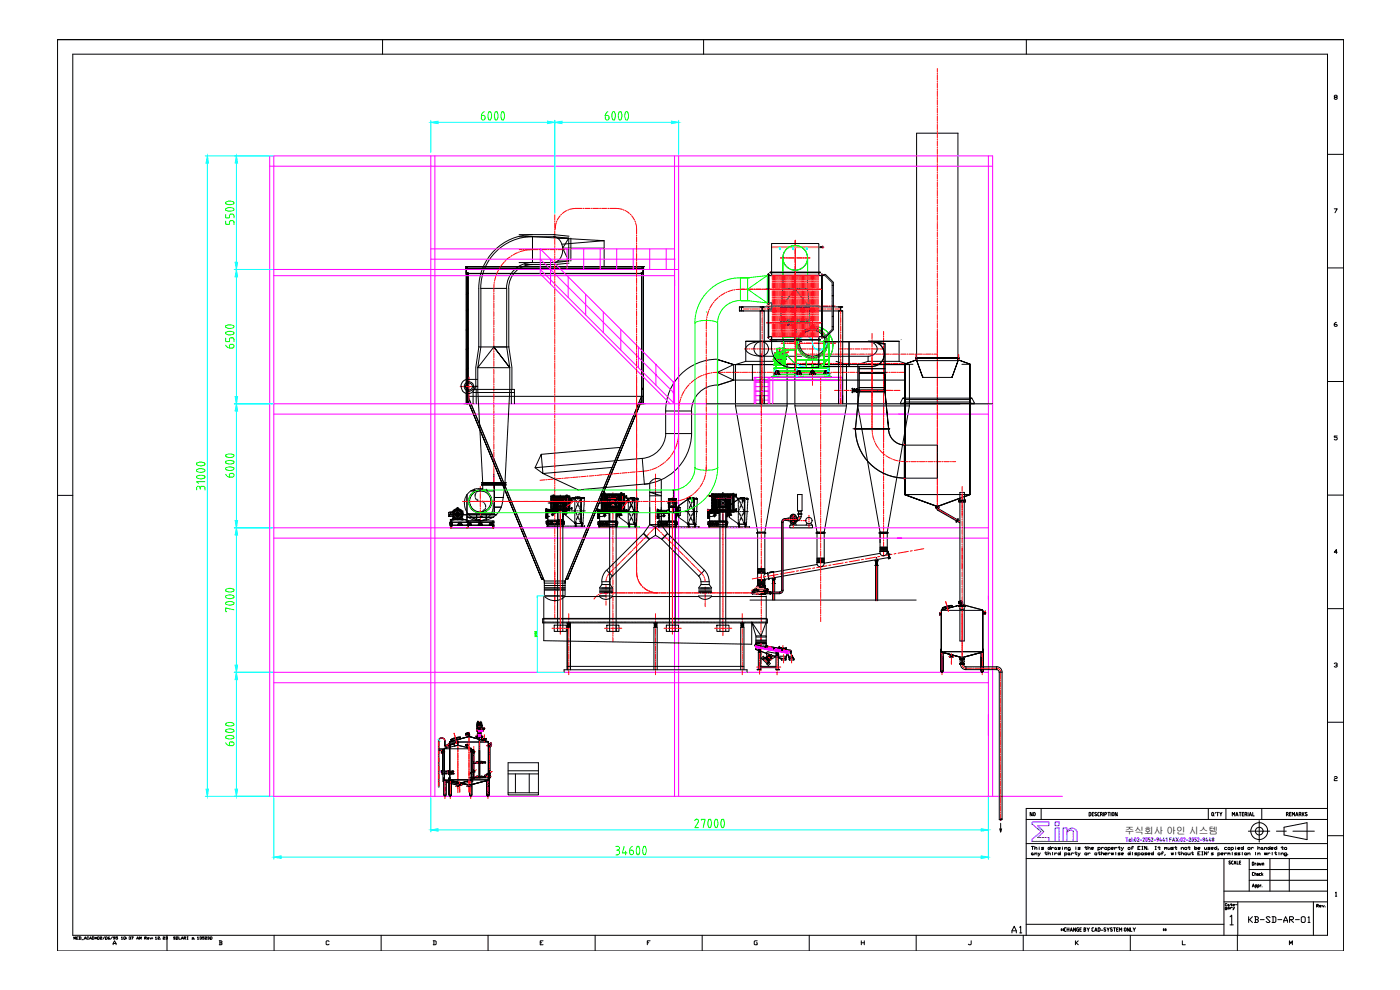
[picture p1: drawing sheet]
<svg xmlns="http://www.w3.org/2000/svg" width="420mm" height="297mm" viewBox="0 0 420 297" stroke-linecap="round" stroke-linejoin="round" font-family="sans-serif">
<defs><g id="words">
<g font-size="8.8" fill="#0f0">
<text x="141.8" y="38.5">6000</text>
<text x="179.2" y="38.5">6000</text>
<text x="72.7" y="68.4" transform="rotate(-90 72.7 68.4)">5500</text>
<text x="72.7" y="105.8" transform="rotate(-90 72.7 105.8)">6500</text>
<text x="72.7" y="146" transform="rotate(-90 72.7 146)">6000</text>
<text x="72.7" y="186.3" transform="rotate(-90 72.7 186.3)">7000</text>
<text x="72.7" y="226.5" transform="rotate(-90 72.7 226.5)">6000</text>
</g>
<text font-size="5.3" x="302.7" y="281.2">A1</text>
<text font-size="4.9" x="373.9" y="278">KB-SD-AR-01</text>
<g font-size="4">
<text x="308.3" y="245.9">NO</text>
<text x="129.1" y="284.7">D</text>
<text x="225.4" y="284.7">G</text>
<text x="257.5" y="284.7">H</text>
<text x="289.6" y="284.7">J</text>
<text x="321.7" y="284.7">K</text>
<text x="385.9" y="284.7">M</text>
</g>
<text font-size="2.9" x="337.6" y="250.3">주식회사 아인 시스템</text>
<text font-size="2.6" fill="#f00" x="187.3" y="151.7">3</text>
</g></defs>
<!-- layer: 0 -->
<g fill="none" stroke="#000" stroke-width=".3">
<path d="M275.1 40v68M275.1 40h12.4v68M139.8 80v.9v-.9h53.7M139.9 80h53.3v.9l-.1-.9M155.8 78.8h10.3a4 4 0 0 0 2.5-5.6l-.3-.6a2.6 2.6 0 0 0-2.2-1.6l4.6 .5-1.8 3 1.8 3.8-4.2 .5M155.8 70.4h10.7M155.8 71h10.7M157.4 79.4h8.7M157.7 71v-.1l23.6 1.3-12.7 1.1M159.8 71a15.5 15.5 0 0 0-15.5 15.5M159.8 78.7a7.8 7.8 0 0 0-7.8 7.8M159.8 70.4a16.1 16.1 0 0 0-16.1 16.1v17.6h9v-17.6a7.1 7.1 0 0 1 7.1-7.1"/>
<path d="M159.8 71v7.8M166.2 70.4l4.6 .5M167.4 71.5h3.3v6.8h-3.3M168.9 74.5h12.4M170.8 79l-4.3 .4M171.3 71.5v6.8M181.3 72.2v7.8M231.6 73.2v9.5h-1M245.6 73.1l.1 .1M245.6 73.1l-14 .1M245.7 73.2v9.5h1.9l2.2 2.1v14l-2.2 2.2h-.9M246.1 74.3h.7"/>
<path d="M246.1 74h.7M139.8 80.5h53.3M140 80.8h.1M140 80.6h.1M140 81.7h.1M140 82h.1M140 82.4h.1M140.1 93.2h.1M140 99.1h.1M140 80.5l-.1 40.7M140 82.2h.2M140 81.9v.2"/>
<path d="M140 81.7v.3M140 80.5v.1M140.1 82.4h.1M140.1 99.1h.1M140.2 82.2v39M140.2 82.3l-.1 .1M140.2 88.2l-.1 .1M140.2 93.1l-.1 .1M140.2 99l-.1 .1M140.2 82.1v39.1M140.3 80.5h.1M140.3 82h.1"/>
<path d="M140.3 80.6l-.3 .2M140.3 98.8l-.1 .1M140.3 88.1h.1M140.3 98.8h.1M140.4 82.1h-.4h53h-.5M140.4 82.1l-.2 .1M140.4 88l-.2 .1M140.4 92.9h.1M140.4 92.9l-.2 .1M140.4 98.8h.1M140.4 82.1v36.8M140.5 82.1v36.8"/>
<path d="M140.5 82.1h.1M144.3 86.5v17.6l-.9 6.2 4.8-6.2h3.9M144.3 86.5h7.8v17.6M192.4 82.1h.1M192.5 82.1h.1M192.5 82.1v36.9h.3l-.3-.1M192.7 82h.1M192.7 80.5h.1M192.7 80.6h.2M192.9 80.5l.1 1.5h-53M193 81.9l-.1 .2M193 81.7h.1"/>
<path d="M193 80.8h.1M193 80.5v1.5M193 80.5v40.7v-40.7M221.9 92.1h1.2l-.6 .1M221.9 92.1l.6 .1M221.9 92.1v1.2h31M221.9 93.3h.6M222.5 92.2v1.1M222.5 93.3h.6M223.1 92.1h29.8M228.1 92.1l1.3 .1zM228.7 93.3h-.6v27.9"/>
<path d="M228.7 92.2v1.1M228.8 93.3h.6v27.9M230.5 82.3l.1 9zM230.5 92.4l.1 9zM230.6 82.7l.1 8.6M230.7 82.3l-.1 .4M230.7 91.3l-.1-.4h1v1.9h-1M230.7 82.3l-.1 8.6M230.7 82.3v9M231.1 81.7h15.1v.1h-15.1zM231.1 81.7h15.1M233.9 95.8l9.5 .1z"/>
<path d="M233.9 96.7l9.5 .2zM233.9 96.8h9.5M233.9 95.9h9.5M234.1 95.8v.1M234.1 96.7v.2M234.4 96.4l.3 .3M234.4 96.9l.9 6.6M234.4 95.9v.8M234.4 95.9v.1M234.6 95.9l.8 .8M235 95.9l-.2 .3M235.2 95.9l.8 .8"/>
<path d="M235.3 96.4l-.4 .3M235.9 95.9l.8 .8M236.3 96l-.8 .7M236.5 95.9l.8 .8M236.9 96.6v.1M237 95.9l-.6 .6M237.2 95.9l.8 .8M237.7 95.9l-.3 .3M237.8 95.9l.8 .8M237.9 96.4l-.4 .3M238.5 95.9l.8 .8M238.9 96l-.7 .7"/>
<path d="M238.9 97.5h-4.5h4.5M239.1 95.9l.9 .8M239.6 96.6l-.1 .1M239.6 95.9l-.5 .6M239.8 95.9l.8 .8M240.3 95.9l-.2 .3M240.5 95.9l.8 .8M240.5 96.4l-.3 .3M241.1 95.9l.8 .8M241.6 96l-.8 .7M241.8 95.9l.8 .8M242.2 96.6l-.1 .1"/>
<path d="M242.3 95.9l-.6 .6M242.4 95.9l.6 .5M242.7 96.2l.3-.3v.8M243 96.9l.1 1.2a5.9 5.9 0 0 1 6.3 3 5.9 5.9 0 0 1-1.2 7l-1.2 1.1-1.4 .7-2.4 .5M243 96.6l-.2 .1M243.2 95.8v.1M243.2 96.7v.2M246.6 82.3l.1 19.1zM246.7 82.3l.1 19.1-.1-.4M247 82.7l.3-.4h.4l2.4 2.4v14.2l-2.4 2.4h-.4l-.3-.3M249.8 88.7h.3h-.3M249.8 91.8h.3"/>
<path d="M249.8 95h.3M249.8 94.9h.3M249.8 85.6h.3M249.8 98h.3M252.9 93.3h-.6v-1.1l.6-.1h-1.2l.6 .1v1.1h-.6v27.9M252.9 93.3v27.9M140 105h.1M140.1 110.9h.1M140.1 105h.1M140.1 118.9h52.4M140.2 104.9l-.1 .1M140.2 110.8l-.1 .1"/>
<path d="M140.2 116.6l-.1 .2M140.2 110.6h.2M140.3 110.6l-.1 .1M140.3 116.5h.1M140.3 119v2.1M140.3 113.8h3M140.4 119v2.1M140.4 104.7l-.2 .1M140.4 104.7h.1M140.4 110.6h.1M140.4 116.5l-.2 .1M140.4 118.9l-.3 .1h.4"/>
<path d="M140.4 118.9h.1M140.5 118.9l22.9 55.4M140.7 113.8a2.14 2.14 0 0 0-2.1 1.2 2.14 2.14 0 0 0 .3 2.4M142 117.8h12.4M142.5 116a2.05 2.05 0 0 1-1.3 2 2.05 2.05 0 0 1-2.3-.6M142.8 110.3v6.5M142.9 116.8v4.4M143.3 115.9h-.8v.2M143.4 110.3h9.6v6.5l-1.4 28h-6.7l-1.5-28zM143.7 104l-.9 6.2M152.1 104.1l.9 6.2-4.8-6.2 4.8 6.2M152.7 104l.9 6.2"/>
<path d="M153.5 116.8v4.4M153.6 110.3v6.5M192.5 118.9h.1M192.5 116.5l.2 .1M192.5 116.5h.2M192.5 118.9l-22.9 55.4h-6.2l-23-55.3M192.6 119v2.1M192.7 116.6l.1 .2M192.8 116.6v.1M192.9 116.8h.1h-.1M215.3 115.5a7.8 7.8 0 0 0-7.8 7.8M215.3 107.8a15.5 15.5 0 0 0-15.5 15.5"/>
<path d="M215.3 107.8l4.9 1.6-4.9-1.5v7.8l4.9-1.7M220.2 109.4l-4.9 2.3 4.9 2.3-4.9 1.6M220.2 109.4h51.4M220.2 114h51.4M220.2 109.4v4.6M223.8 108.4l-3.1 1v12.4M223.8 102.4h9.3h-9.3M223.8 102.4v6M223.8 108.4h9.3M225.8 109.4v4.6M230.6 101h1v.9M230.6 101l.1 .4"/>
<path d="M230.6 101l.1-8.6v9M231.1 101.9l15.1 .1M231.1 101.9h15.1M231.6 101a9 9 0 0 0 1.1 6.7 6.2 6.2 0 0 0 5 2.6M231.8 113.2h.1M231.9 113.2h.1M232.2 107.8a1.84 1.84 0 0 1 1.8-1.9 1.84 1.84 0 0 1 1.8 1.9 1.82 1.82 0 0 0-1.8-1.8 1.82 1.82 0 0 0-1.8 1.8M232.2 107.9h.1M232.2 108.1h.1M232.2 107.4h.1M232.2 107.7h.1M232.2 107.9h.3"/>
<path d="M232.2 107.8h.6M232.2 107.9l.1 .2M232.3 108.1v.2M232.3 108.1h.1M232.3 107.4h.1M232.3 107.9h.1M232.3 109.4h.1M232.3 108.3h.1M232.3 107.2h.1M232.3 109.5h.1M232.3 107.9h.2zM232.3 108.1h.2"/>
<path d="M232.3 109.3h.1M232.3 108.3l.1 .2M232.4 109.4h.1M232.4 108.1h.1M232.4 109.5h.1M232.4 112.9l-.8 .3h17.9l-.3-.3h-.4M232.4 113.2v-.9h16.4v.9M232.4 110.5h16.4M232.4 111.3h16.4M232.4 112.4h16.4M232.4 108.3h.1M232.4 108.6h.1"/>
<path d="M232.4 110.3l-.1 .1M232.4 107h.1M232.4 109.3h.1M232.4 108.5h.1M232.4 107.8h.1M232.4 110.4h.3M232.4 109.6h.3M232.4 108.6l.2 .2M232.4 107.9h.1M232.5 107.8l-.1 .1M232.5 106.7v.1M232.5 108.1h-.2h.2"/>
<path d="M232.5 108.1h.1M232.5 108h.1M232.5 107.9h.1M232.5 107.8a1.55 1.55 0 0 1 1.5-1.6 1.55 1.55 0 0 1 1.5 1.6M232.5 107.8h.1M232.5 108.5h.1M232.5 107.9v.1M232.5 108.1v.1M232.5 108h-.1M232.5 112.3h1.4M232.5 106.8h.1M232.5 108.5h-.1"/>
<path d="M232.5 108.2h.1M232.5 106.5v.2M232.5 112.2v.1M232.5 108.2l-.2 .1M232.5 108l-.1 .1M232.5 108.2l.1 .1M232.5 106.4h.1M232.5 106.4l-.1-.3 .3-.2 .2 .2-.1 .3M232.5 108.3h.1M232.5 112.2h.1M232.5 108h.4l-.4 .1M232.5 109.3v.2"/>
<path d="M232.5 112.2h1.4M232.5 108.3l.6-.2-.5 .2M232.5 108l.1 .1M232.5 108.3l.1 .1M232.6 108.7h.1M232.6 108.5h.1M232.6 107.8h-.1M232.6 108.4h.1M232.6 108.2h.1M232.6 108.3l-.3 .1M232.6 106.3v.1M232.6 108.2v.2"/>
<path d="M232.6 108.1h.1M232.6 108.4h-.1M232.6 106.3h.1M232.6 108.4l-.1 .1M232.6 106.3h.2M232.6 108.5l.1 .1M232.7 108.4h.1M232.7 108.5h.1M232.7 109.3v.4M232.7 108.6l-.1 .1M232.7 108.9h.1M232.7 108.6l.1 .1"/>
<path d="M232.7 108.9l.2 .2M232.7 108.7h.1M232.7 111.4h1M232.7 108.7h-.1M232.7 108.7l-.4 .7M232.7 108.6h.1M232.7 110.2v.1M232.8 108.7h.1M232.8 108.7l-.1 .2M232.8 108.5v.1M232.8 109.3h.1M232.8 108.9l.2 .1"/>
<path d="M232.8 111.4v.2M232.8 106.3h-.2M232.8 109h.1M232.8 108.7l.2 .2M232.8 108.6l.1 .1M232.8 107.6h.1M232.8 107.7h.2M232.8 106.3h.1M232.8 106.3v.1M232.8 109.5v.9M232.8 110.4h2.4M232.8 106.4h-.3"/>
<path d="M232.9 109.1l-.1 .2h-.4M232.9 107.8l-.4 .1h.4M232.9 107.5h.1M232.9 107.8h.1M232.9 107.7h.1M232.9 108h.1M232.9 107.7l-.1 .1a1.16 1.16 0 0 1 1.2-1.2 1.16 1.16 0 0 1 1.2 1.2M232.9 107.9h.1M232.9 107.6h.1M232.9 109.4v.1M232.9 111.4l.1 .2M232.9 107.9h-.4"/>
<path d="M232.9 108.1h.1M233 111.6h.1M233 108.1h.1M233 111.6h-.3v.6M233 111.6v.5M233 108.9h.1M233 109h.1M233 108.3h.1M233 106.3h.1M233 108.2h.1M233 108.2l-.3 .2M233 109l-.1 .1"/>
<path d="M233 107.8l-.5 .1M233 107.8h.1M233 108.9v.1M233 107.9v.1M233 109.2l.2 .1M233 108.8a1.46 1.46 0 0 0 2 0M233 107.5v.1M233 109.2h.1M233 111.6l.4 .1-.4 .1 .4 .2M233 112.1h.1M233 111.8h.1M233 112h.1"/>
<path d="M233 111.9h.1M233 109.2l-.1 .2M233 111.5h.1M233 111.5h.4M233 111.6l.4 .1M233 111.6h.4M233 112l.4 .1M233 108.1l-.5 .1M233 108h-.5M233 108l-.5 .1M233.1 109h.1M233.1 108.4h.1"/>
<path d="M233.1 111.5h.1M233.1 111.5h.2M233.1 108.4l.1-.1-.5 .4M233.1 109.2h.1M233.1 111.4v.1M233.1 108.4l-.4 .2M233.1 108.2h.1M233.1 109v.1M233.1 105.7h.1M233.1 108.2l-.5 .3M233.1 108.2l-.6 .4M233.1 108.2h-.1"/>
<path d="M233.1 105.7h1.8M233.1 105.7l.2 .2M233.1 109.1h.1M233.2 108.3h.1M233.2 109.1h.1M233.2 111.8h.2M233.2 112l.2 .1M233.2 111.9h.2M233.2 108.3l-.1 .1M233.2 108.3l-.5 .3M233.2 109h.1M233.2 109.1h-.1"/>
<path d="M233.2 109.1l.1 .1M233.2 109.4h.1M233.2 106.1h.1M233.2 109.3h.1M233.2 109l-.1 .1M233.2 107.7h1.6M233.2 107.9h1.6M233.2 109v.1M233.2 106.2h.1M233.2 113.2h.1M233.2 104.5l-.1 1.2M233.2 104.6h1.6"/>
<path d="M233.2 109.3l.2 .1M233.3 109.3h-.1M233.3 109.3h.1M233.3 109.2h.1M233.3 106.2h.1M233.3 108h1.5M233.3 111.8h-.3M233.3 111.7h-.3M233.3 112.1h-.3M233.3 111.9l-.3 .1M233.3 107.5h1.4M233.3 107.6h1.5"/>
<path d="M233.3 108.1h1.4M233.3 109.1v.2M233.3 109.1h.1M233.3 111.5h.1M233.3 105.9h.7h-.5M233.3 107.4h1.4M233.3 108.2h1.4M233.3 106.8h.1M233.3 109.2v.1M233.4 109.2h.1M233.4 106.8h.1M233.4 111.4l-.1 .1"/>
<path d="M233.4 112.1h.1M233.4 111.8h.1M233.4 111.9h.1M233.4 111.5h.1M233.4 111.7h.1M233.4 106.8l.1 .1zM233.4 113.2h.1M233.4 112h-.4M233.4 112.1h-.2M233.4 111.6h-.2M233.4 107.3h1.2M233.4 109.1l.1 .1"/>
<path d="M233.4 109.5h.1M233.4 106.1h.1M233.4 109.4h.1M233.4 105.9h.1M233.4 108.3h1.2M233.4 109.2l.1 .1M233.4 109.4l.1 .1M233.5 106.9h-.1M233.5 109.3v.1M233.5 109.4h.1M233.5 109.3h.1M233.5 106.1h.1"/>
<path d="M233.5 105.9h.1M233.5 105.6h.1M233.5 111.6l-.1 .5M233.5 109.3l-.1 .1M233.5 111.6h.1M233.5 106.8h.1M233.5 106.8l.1 .1M233.5 106h.1M233.5 111.6h.2M233.5 107.1h1M233.5 109.2v.2M233.5 105.9v.2"/>
<path d="M233.5 109.2h.1M233.5 109.1h.1M233.5 109.2l.2 .1M233.5 109.2v.1M233.6 109.3h.1M233.6 109.2h.1M233.6 111.4l-.1 .2M233.6 109.4h.4M233.6 109.2l-.1 .2M233.6 106.8h.1M233.6 106.9h-.1M233.6 106.7h.1"/>
<path d="M233.6 113.2h-.6l-.1-.3v.3M233.6 108.4h.8M233.6 106.6l.1 .2zM233.6 106h.1M233.6 113.2l.1-.3v.3M233.7 106h-.1M233.7 109.5h.1M233.7 109.4h.1M233.7 106.7h.1M233.7 106h.1M233.7 111.4v.8M233.7 109.2h.1"/>
<path d="M233.7 106.8h.1M233.7 111.4h.1M233.7 109.2v.1M233.7 109.2v.2M233.7 107h.6M233.7 109.3v.2M233.7 109.2l-.1 .3M233.7 109.3h.3M233.8 109.3h-.1M233.8 109.3h.1M233.8 106.6v.2M233.8 106.7h.1"/>
<path d="M233.8 106.6v.2v-.1M233.8 106.6v.1M233.8 106.8h.1M233.8 109.2h.1M233.8 108.5h.3M233.9 106h.1M233.9 109.3v.2M233.9 109.5h.1M233.9 109.3h.1M233.9 109.2v.1M233.9 109.4v.1M234 109.4h.1"/>
<path d="M234 107a.78 .78 0 0 1 .7 .5 .78 .78 0 0 1-.2 .9M234 109.5h.1M234 109.4l.1 .1M234 105.9h.6M234.1 109.4h.1M234.1 106h.1M234.1 109.2l-.1 .1M234.1 109.5h.1M234.1 109.3v.2M234.1 109.4h.3M234.2 106.8h.1M234.2 109.2h.1"/>
<path d="M234.2 109.3h.1M234.2 106.7h.1M234.2 109.3h-.1M234.2 106.6v.2zM234.2 106.6h.1M234.3 109.3h-.3M234.3 109.3h.1M234.3 109.2v.2M234.3 109.2v.1M234.3 106.8h.1M234.3 109.2h.1M234.3 109.4h.1"/>
<path d="M234.3 109.2l.1 .2M234.3 109.3v.2M234.3 106h.1M234.4 106.6l-.1 .2zM234.4 109.3h.1M234.4 109.3v.1M234.4 109.4h.1M234.4 106.7h.1M234.4 106h.1M234.4 109.2l-.1 .1M234.4 109.2l.1 .1M234.4 109.2v.1"/>
<path d="M234.5 109.2l-.2 .1M234.5 109.1h.1M234.5 109.2h.1M234.5 109.3h.1M234.5 106.8h.1M234.5 105.5h.1M234.5 106.7v.1M234.5 109.4v-.2l.1 .2M234.5 109.4h.1M234.5 109.3l.1 .2M234.5 106h.1M234.5 105.6h.1"/>
<path d="M234.5 106.7l-.1 .1M234.5 109.3l.1 .1M234.5 105.9v.1M234.5 106l.1 .1M234.5 106.9h.1M234.5 109.4v.1M234.6 109.4h.1M234.6 109.3h.1M234.6 106.7l-.2 .2M234.6 106.1h.1M234.6 105.9h.1M234.6 109.1l.1 .1"/>
<path d="M234.6 106.8h.1M234.6 109.2l-.1 .1M234.6 109.2h-.1M234.7 109.2h.1M234.7 106.8h.1M234.7 109.1h.1M234.7 106.8l-.2 .1M234.7 109.1h-.1M234.7 109.1l.1 .2M234.7 105.9l-1.2 .1M234.7 109.1v.1M234.7 109.3h.1"/>
<path d="M234.8 109.3l-.2 .1M234.8 109.3h.1M234.8 109.1h.1M234.8 104.5l.1 .2M234.8 109.2h.1M234.8 106.2h.1M234.8 106.1h.1M234.8 109.4h.1M234.8 109.1h-.1M234.8 109h.1M234.8 109l.1 .1M234.9 109.1h-.1"/>
<path d="M234.9 105.7l-.2 .2M234.9 109h.1M234.9 109v.1M234.9 108.3l.4 .3M234.9 108.2h.1M234.9 105.7h.1M234.9 104.6h.1M234.9 108.2l.7 .4M234.9 108.4h.1M234.9 108.1l.6 .2M234.9 108.9v.1M235 108.4h.1"/>
<path d="M235 109.2h.1M235 108.1h.1M235 108.4l.3 .3M235 109.2l.1 .2M235 108.4l.2 .2M235 108.4l.3 .2M235 108.1l.5 .2M235 104.6v1.1M235 109.2h-.1M235 107.5v.1M235 109.2l-.2 .1M235 107.9v.1"/>
<path d="M235 107.7h.1M235 107.8h.1M235 108.2h.1M235 106.3h.1M235 107.7h.2M235 107.8l.6 .1M235 108l.5 .1M235 108h.5M235 108.3h.1M235 109h-.1M235 108.9h-.1M235 109h.1"/>
<path d="M235 108.2l.4 .2M235.1 108.1h.1M235.1 109.4h.1M235.1 108.9l.1 .1M235.1 108h.1M235.1 107.6h.1M235.1 107.5h.1M235.1 108.9v.1M235.1 109.4v.1M235.1 109h.1M235.1 108.1l.5 .2-.1-.1M235.1 107.7h.1"/>
<path d="M235.1 107.8h.1M235.1 107.9h.1M235.1 108h-.1M235.1 107.8l.4 .1M235.1 106.4h.1M235.1 109.1l.1 .2M235.1 106.4l-.1-.3 .3-.2 .3 .2-.1 .3M235.2 106.4h.3M235.2 109h-.1M235.2 105.3l-.1 .1M235.2 106.3h.2M235.2 106.3v.1"/>
<path d="M235.2 107.8h.6M235.2 107.7h-.2M235.2 109.5v.9M235.2 105.5l.5 1.1M235.2 110.2l.1 .1M235.2 108.7v.1M235.2 108.7l-.2 .2M235.2 103.5a8 8 0 0 0 3.6 5.6M235.2 108.7h.1M235.2 109.3h.1M235.2 109.3h.5M235.2 108.8l.1 .1"/>
<path d="M235.3 108.6l-.1 .1M235.3 108.5l-.2 .2M235.3 108.9h.1M235.3 108.6l.1 .1zM235.3 108.6h.1M235.3 108.7h.1M235.3 108.3v.1M235.3 108.9l-.2 .2M235.3 108.5v.1M235.3 109.6l-.1 .1M235.3 108.7l.4 .7M235.4 108.5l-.1 .1"/>
<path d="M235.4 108.5h.1M235.4 108.4h.1M235.4 109.3v.2M235.4 104.4l.5 1.5 .8 1.3M235.4 108.2v.2M235.4 108.4l.1 .1M235.4 108.7h.1M235.4 106.3h.1M235.4 106.3l.1 .1M235.4 104.4h.1M235.4 107.8h.1M235.4 108.5h-.1"/>
<path d="M235.4 108.3v.1M235.4 106.4h.1M235.5 108.4h.1M235.5 108.3h.1M235.5 106.8h.1M235.5 108.5h.1M235.5 108.2h.1M235.5 107.9l-.1 .3M235.5 108.2l-.1 .1M235.5 108.1v.1M235.5 108h-.4l.4 .1M235.5 108.1h.1"/>
<path d="M235.5 108.2l.2 .1M235.5 107.9h-.5h.6M235.5 109.3v.2M235.5 108.1h.2M235.5 108.3l.2 .1M235.5 107.8l.1 .1M235.5 108h.1M235.5 108.1l-.1 .1M235.5 107.9v.1M235.5 107.9h.1M235.5 106.5v.3M235.5 108l.1 .1"/>
<path d="M235.5 107.8h.1M235.6 107.9h-.1M235.6 108.6l-.4 .2M235.6 108h.1M235.6 107.8h.1M235.6 107.9h.1M235.6 108.1h.2h-.3M235.6 107h.1M235.6 107.9h.2M235.6 109.3h.1M235.6 110.3l-.3 .1M235.6 108.6h.1"/>
<path d="M235.6 108.3h.1M235.6 109.6h-.3M235.7 108.3l-.1 .2M235.7 109.5l-.1 .1M235.7 109.4h.1M235.7 108.1h.1M235.7 107.2h.1M235.7 109.5h.1M235.7 105.2l-.5 .2 .5 1.3M235.7 110.4h.1M235.7 106.6h.6l-.4 .1M235.7 107.9h.1"/>
<path d="M235.7 109.4l-3.4 .1M235.7 108.1v.2M235.7 106.6h.2M235.7 107.9v.2M235.8 107.9a1.76 1.76 0 0 0-1.8-1.9 1.76 1.76 0 0 0-1.8 1.9M235.8 108.1h.1M235.8 107.4h.1M235.8 107.6h.1M235.8 107.9h.1M235.8 107.7h.1M236.2 109.4v12.4M236.8 107.2h.1"/>
<path d="M238.5 109.4h15.5v12.4h-15.5zM238.9 101.2h-3.9l3.9 .1M238.9 104.9h-3.3l3.3 .1M238.9 110.4v-13.2v13.2M238.9 108h9.9M239 112.3h1.5M239 112.2h1.4M239.2 111.4h1M239.3 111.4v.2M239.4 111.4l-.2 .8M239.4 111.6h.1M239.5 111.6v.5"/>
<path d="M239.6 111.6l.3 .1-.3 .1 .3 .2M239.6 112.1h.1M239.6 111.8h.1M239.6 112h.1M239.6 111.9h.1M239.6 111.6h.1M239.6 111.5h.3M239.6 111.4v.1M239.6 111.6l.3 .1M239.6 111.6h.3M239.6 112l.3 .1M239.6 111.5h.1"/>
<path d="M239.7 111.8h.2M239.7 112l.2 .1M239.7 111.9h.2M239.8 111.8h-.2M239.8 111.7h-.2M239.8 112.1h-.2M239.8 111.9l-.2 .1M239.9 111.5h.1M239.9 111.4v.1M239.9 112.1h.1M239.9 111.8h.1M239.9 111.9h.1"/>
<path d="M239.9 111.7h.1M239.9 112h-.3M239.9 112.1h-.2M239.9 111.6h-.2M240 111.6h.1M240 111.6h.2v.6M240 111.4l-.1 .7M240.2 111.4v.2M240.4 113.2l-.1-.3v.3M240.4 112.2h.1M240.5 113.2h.6v-.3v.3M240.6 102.5h-12a4.8 4.8 0 0 0-4.8 2 2.39 2.39 0 0 0 2.3 2.1l2.5 .3h12"/>
<path d="M240.6 113.2h.1M240.8 113.2h.1M242 108v2.4M243.1 112.3h1.5M243.1 112.2h1.4M243.3 111.4h1M243.4 111.4v.2M243.5 111.4l-.2 .8M243.5 111.6h.1M243.6 111.6v.5M243.7 111.4v.1M243.7 112.1h.1"/>
<path d="M243.7 111.8h.1M243.7 111.9h.1M243.7 111.5h.1M243.7 111.7h.1M243.7 111.5h.3M243.7 111.6h.3M243.7 112h.3M243.7 112.1h.2M243.7 111.6h.2M243.7 110l.4 .2-.2 .2h-.2zM243.7 109.9h.1M243.8 109.9h.1"/>
<path d="M243.8 109.8h.1M243.8 109.8v.1M243.8 109.7h.1M243.8 109.7v.1M243.8 111.8h.2M243.8 111.7h.2M243.8 112.1h.2M243.8 111.9l.2 .1M243.9 109.8h.1M243.9 109.9h.1M243.9 109.7v.1M243.9 111.8h-.2"/>
<path d="M243.9 112l-.2 .1M243.9 111.9h-.2M243.9 109.8l-.1 .1M243.9 110l-.2 .1 .2 .2M244 111.5h.1M244 109.9h-.3h.3M244 109.9h.1M244 111.4v.1M244 111.6l-.3 .1 .3 .1-.3 .2M244 112.1h.1M244 111.8h.1M244 112h.1"/>
<path d="M244 111.9h.1M244 111.6h.1M244 111.6l-.3 .1M244 112l-.3 .1M244.1 111.6h.1M244.1 111.6h.2v.6M244.1 111.6v.5M244.1 111.4v.2M244.3 111.4v.2M244.5 112.2h.1M245.6 108v2.4M245.7 108v2.4"/>
<path d="M245.7 101.5v8.8h-8M246.7 101h-1v.9h-14.6M247 102.5h13.5a2.18 2.18 0 0 1 2.4 1.2 2.18 2.18 0 0 1-.6 2.6l-1.8 .6v1.5M247 106.9h13.5M247.1 102.5h14.6a3.7 3.7 0 0 1 3.7 3.7 3.7 3.7 0 0 1-3.7 3.7M247.1 110h14.6M247.2 112.3h1.5M247.2 112.2v.1M247.2 112.2h.1M247.2 112.2h1.4M247.4 111.4h.1M247.5 111.4v.2"/>
<path d="M247.5 113.2v-.3v.3M247.6 113.2h.6v-.3v.3M247.6 111.4l.1 .2M247.7 111.6h.1M247.7 111.6h-.3v.6M247.7 111.6v.5M247.7 112.1h.1M247.7 111.5h.1M247.8 111.4v.1M247.8 111.8h.1M247.8 111.9h.1M247.8 111.5h.1"/>
<path d="M247.8 111.7h.1M247.8 111.6h.3l-.3 .1M247.8 112h.3M247.8 112.1h.2M247.8 111.6h.2M247.8 113.2h.1M247.8 111.5h.3M247.9 111.8h.2M247.9 111.7h.2M247.9 112.1h.2M247.9 111.9l.2 .1M247.9 113.2h.1"/>
<path d="M248 111.8h-.2M248 112l-.2 .1M248 111.9h-.2M248.1 111.5h.1M248.1 111.6l-.3 .1 .3 .1-.3 .2M248.1 111.8h.1M248.1 112.1h.1M248.1 112h.1M248.1 111.9h.1M248.1 111.6h.1M248.1 111.4v.1M248.1 112l-.3 .1"/>
<path d="M248.1 111.5h-.4M248.2 111.6v.5M248.2 111.6h.1M248.2 111.6h.3v.6M248.2 111.4v.2M248.4 111.4v.2M248.4 111.4h.1M248.5 111.4h-1.1M248.6 112.2h.1M248.7 112.2v.1M248.8 110.4v-10.3v11.3h-16.4v-1h16.4M249.2 113.2h.1"/>
<path d="M249.4 113.2h.1M250.9 108.4l3.1 1M254.8 102.5v7.5M255.7 117.7h.3M255.7 116.6h.3M255.8 116.5l.1 1.3zM255.8 116.8h.9v.7h-.9M256.4 116.9v-.3v1M256.4 117.3h9.3M256.4 117.4h.7M256.9 116.7h.5M256.9 117.6h.5"/>
<path d="M257 116.6v.3M257 117.4v.3h.4v-.3M257 117.6h.4M257 117.5h.4M257 116.7h.4M257.1 117v-.4v.4M257.1 116.9h-.7h.7M257.1 116.9l-.1-.3h.4v.3M257.1 117h8.5M257.1 117.3v.4M257.2 117.4h.7M257.2 116.6v.4"/>
<path d="M257.2 117.3v.4M257.3 116.6v.3h.6h-.7M257.3 117.3v.4M257.8 111.8h-.3h8.4h-.3M257.8 110.6h7.8M257.8 117.3v.3h7.8M257.8 116.3h7.8M257.8 112.1h7.8M257.8 110v6.9M257.9 117.3l-1.2 11.4M257.9 111.8v5.1M260.5 102.4h9.3h-9.3"/>
<path d="M260.5 108.4l-3.1 1v12.4M260.5 108.4h9.3M262.3 102.6l3.3 .5M263.7 103.1h1.9v8.7M265.6 116.9v-5.1v5.1M265.6 117.6v-.3v.3M265.6 116.9h.1M265.6 117.3v.3l.1-.7v.4M265.6 117.3v-.3v.3M269.8 108.4l3.1 1h-15.5M269.8 102.4v6M271 119.5h20.7"/>
<path d="M271.5 119.5h.1M271.5 119.5h-.6l-.6 1.2v.5l.9-.2M271.5 109.3h2.5M271.5 109.3v39.1M271.6 109.3v39.1h16.5M271.6 109.3h.1M271.6 109.2l-.1 .1M272.9 109.4v12.4M274.8 107.4h13.1h-13.1h13.1l-.4 .1M274.8 107.4l.3 .1M274.8 107.4h.3M275 106.4v1.5"/>
<path d="M275.1 108l-3.5 1.2 3.5-1.2M275.1 108.2v-.8v.8M275.1 108.2h12.4M276.9 113.1v.1M276.9 113.2h8.8l1.8-5-1.8 5M276.9 113.2l-1.8-5 1.8 5M276.9 113.2h.1M285.7 113.2h.1M285.8 113.1v.1M287.5 108.2v-.8v.8M287.7 106.4v1.5M288.7 109.3h2.4"/>
<path d="M291 109.2l-3.5-1.2 3.5 1.2M291 109.2l.1 .1M291.1 109.3v39.1h-1.7M291.1 119.5v.4h-19.6M291.2 119.5h.5l.7 1.2v.5l-1-.2M139.2 121.2l1.3-.1-.3 .1M140.2 121.2h.3M142 121.2v-4.4h12.4v4.4M186.2 134.2l-23.8 2.1M192.4 121.2h1.4M192.7 137.5l.7 7.7-19.9 1.8-10.6-4.9-2.3-1.8 1.8-4 .5 5.8 20.8-1.8M192.7 137.5l-32.1 2.8"/>
<path d="M199.8 130.1h7.8M199.8 130.1v-6.8h7.8v6.8M199.8 130.1a7.8 7.8 0 0 1-7.1 7.5M207.6 130.1a15.5 15.5 0 0 1-14.2 15.2l1.6-.3v12.4M212 121.2h85.9M220.7 121.8l6.7 37.8M220.7 121.8h15.5M236.2 121.8l-6.7 37.8M238.5 121.8l6.7 37.8h2.2l6.6-37.8M256.4 128.7h.4M256.4 128.6l10.6 .1h-11M256.7 128.6v.1"/>
<path d="M256.7 128.6a14.9 14.9 0 0 0 14.8 14.9 14.8 14.8 0 0 1-14.8-14.9zM256.8 128.6h-.4l.4 .1M256.8 128.7h9.9M257.4 121.8h15.5M257.4 121.8l6.7 37.8M266.7 128.7l-1.1-11.1 1.1 11.1M266.7 128.7l.3-.1h-.3a4.9 4.9 0 0 0 4.8 4.9M266.7 128.7h.3h-10.2M270.3 121h22.1M271.1 121h.1M271.4 133.6h.2v-.4l-.1 10.6M271.4 133.2l.1 .4z"/>
<path d="M271.4 133.2v10.6M271.4 133.2h.1M271.5 120.9l-.1 .1M271.5 120.6h.1M271.5 120.6h19.6M271.6 133.6h9.7v9.9h-9.7zM272.9 121.8l-6.6 37.8M291.1 120.9l.1 .1M291.5 121h.1M134.6 154.4h1.8M134.6 154.8h.7M134.7 155h.1"/>
<path d="M134.7 153.9v1M135 154.9v.1M135 156.7v.4M135 156.7h13.2M135.1 157.5h.3zM135.2 157.6h.1M135.1 157.6h.1M135.1 157.5h.1M135.1 157.6h13.1M135.2 155.9v.1M135.2 155.9v.8M135.2 156.7h13h-.4v-.4l.1 .4"/>
<path d="M135.2 157.6h13M135.2 158.4h13M135.2 157.6v.8M135.2 155.9h4.9M135.2 156h4.9M135.2 158.3v.1M135.2 157.5h.1M135.2 157.6h.4v.3M135.2 156h.4v.6l-.4 .1M135.3 157.6h.1M135.3 153.8v.1M135.3 157.5h.1"/>
<path d="M135.3 157.5l.1 .1M135.3 157.5v.1M135.3 154.9h.5M135.3 153.9v1M135.5 157.6h.1M135.4 157.5h.1M135.4 157.5l.1 .1M135.4 157.5v.1M135.4 157.5h.3h-.3M135.4 156.7v.9M135.4 157.5l-.1 .1M135.5 157.5l.1 .1"/>
<path d="M135.5 157.5v.1M135.6 158.2l-.4 .1M135.6 157.6h.1M135.6 157.5h.1M135.6 155.9h.1M135.6 155.8v.1M135.6 155.8h.1M135.6 155.9h.2M135.6 155.9v.4M135.6 156.4v.3M135.6 157.6v.8M135.6 155.8l.2 .1"/>
<path d="M135.7 154.3h.3v.2h-.3M135.7 157.5h.1M135.7 157.2l-.1 .4M135.7 156.7l.1 .4M135.7 155.8l.1 .1M135.7 157.2h-.7l.1 .3M135.7 154l.4 .1M135.7 153.6a1.76 1.76 0 0 1 1.9-1 1.76 1.76 0 0 1 1.5 1.6M135.7 155.8v.1M135.7 153.6h-.6l-.5 .3 .7-.1-.6 1.2M135.8 153.8l-.5 .1M135.8 155.9h.1"/>
<path d="M135.8 155.8v.1M135.8 157.1h-.1M135.8 153.8a1.63 1.63 0 0 1 2.3-.8 1.63 1.63 0 0 1 .4 2.4M135.8 154.9l.3 .5M135.8 155.8l.1 .1M135.8 155.8l-.1 .1M135.8 155.8h.1M135.8 153.7l.7 .3M135.9 155.7l-.1 .1M136 155.9h.1M136 153.5l.3 .2M136.1 155.7v.3"/>
<path d="M136.1 154.7l-.4 .1M136.1 153.2l.2 .2M136.2 155.9h.1M136.3 153.4h.2zM136.3 155.1l-.3 .2M136.3 153.5a1.54 1.54 0 0 0 0 1.7M136.3 155.2l-.5 .6M136.3 154.1v.4M136.4 154.8l-.6 .3M136.4 153l.2 .3M136.4 155.7l.2 .1M136.5 155.4l-.2-.2 .1 .2 .8 .3"/>
<path d="M136.6 152.9l.3 .6M136.7 154.4h2.5M136.7 154.5h1.3M136.7 154.2h1.3M136.7 154.3h1.3M136.7 154.6h1.3M136.7 155.4l-.3 .5-.5-.1M136.7 154.1h1.2M136.7 154h1.2M136.7 154.8h1.2M136.8 153.9h1M136.8 154.9h1"/>
<path d="M136.9 154.9h.8M136.9 155.3l-.2 .6M136.9 152.8l.1 .4M136.9 153.8h.8M137 155.6l-.1 .3M137.1 155h.4M137.2 153.7h.3M137.2 152.4h.3M137.2 152.5l-.1 .1M137.2 155.7h.3M137.2 155.7v.2M137.2 152.5l.1-.2 .1 .2"/>
<path d="M137.2 153l.3 .1zM137.2 152.6h.1M137.2 152.5h.2M137.3 152.2v1.4M137.3 154v.3M137.3 154.6v1.4M137.4 152.6h.1M137.4 152.5l.1 .1M137.5 157.5h.1M137.5 152.5v.1M137.5 152.7v.4l.7 .3M137.5 155.7v.2"/>
<path d="M137.5 157.6h.1M137.5 152.7h-.4l.1 .4-.7 .3M137.5 157.4v.2M137.6 157.6h.1M137.6 157.5h.1M137.6 157.5l-.1 .1M137.7 156.8l-.1 .3M137.7 155.6v.3M137.7 156.7h-.1M137.7 157.2h.7M137.8 155.3l.2 .6M137.8 152.8l-.1 .4"/>
<path d="M137.8 157.5h.1M137.8 157.6h.1M137.8 157.2v.4M137.9 157.6h.1M138 157.6h.1M138 152.9l-.2 .6M138 157.5h.1M138 157.5h.7h-.7M138 157.5h-.5h.5M138 156.7v.9M138.1 157.6h.1M138.2 153.4l.1 .1z"/>
<path d="M138.2 157.6h.1M138.2 155.4l-.7 .3M138.2 155.7l-.2 .1M138.2 155.3l.1 .1zM138.3 157.6h.1M138.3 154.8l.5 .3M138.3 153l-.3 .3M138.3 154.1v.4M138.3 155.2l.5 .6-.5-.1v.2l-.3-.5M138.3 153.5l.3 .8-.3 .9M138.3 157.5h.1M138.3 157.2v.4"/>
<path d="M138.4 155.1l.3 .2M138.4 156.7v.4M138.5 155.9h.2M138.5 153.2l-.2 .2M138.5 157.5h.1M138.5 157.6h.1M138.5 157.5v.1M138.5 154.7l.4 .1M138.6 153.3h.3l-.5 .4M138.6 157.5h.1M138.6 155.7v.3M138.6 157.4v.2"/>
<path d="M138.6 157.5v.1M138.7 155.9h.1M138.7 157.5h.1M138.7 155.7l.1 .1M138.8 155.8l-.1 .1M138.8 155.8l.1 .1M138.8 153.7l-.5 .3M138.8 155.9h.1M138.8 155.8v.1M138.9 155.8l-.1 .1M138.9 155.9h.1M138.9 155.9h.2"/>
<path d="M138.9 155.8h.1M138.9 155.8v.1M138.9 154l-.4 .1M138.9 154.3h-.3v.2h.3M139 155.8v.1M139 155.8l.1 .1M139 155.8h.1M139 155.8l-.1 .1M139 155.9h.1M139.1 155.9h.1M139.3 154.4l9.7 .1h-10.1M139.4 150.6v.6"/>
<path d="M139.4 151.3v.3M139.4 150.1v.4M139.4 151.8l.1 .3M139.5 152.2l.1 .3M139.5 149.7v.3M139.7 152.7l.1 .3M139.7 149.3l-.1 .2M139.8 156.3h8.4v2.1M139.8 153.1l.2 .3M139.9 148.8l-.1 .3M140 148.7l.2-.3v8.3M140 153.5l.2 .3"/>
<path d="M140.1 157.6h.4v.3M140.1 154.9l.2 .1M140.2 154.2h8M140.3 157.5h.1M140.3 157.6h.1M140.3 153.9l.2 .3M140.3 157.4v.2M140.4 157.5v.1M140.4 157.5l-.1 .1M140.4 148.1l-.1 .2M140.4 157.1h.1M140.5 155.1l.2 .2"/>
<path d="M140.5 158v.4l-5.3-.1M140.5 157.6v.7h-.3h8M140.5 156.7v-.4v.8M140.6 154.3a5.2 5.2 0 0 0 4 1.9M140.6 157.5h.1M140.6 157.5v.1M140.6 157.6h.1M140.7 157.6h.1M140.8 147.7l-.3 .3M140.8 150.8h.1M140.8 150.1h.1M140.8 150.5l.4 1.5"/>
<path d="M140.8 157.5h.1M140.8 157.5h.7h-.7M140.8 157.5h-.5h.5M140.8 155.4l.3 .1M140.8 156.7v.9M140.9 157.5h.1M140.9 157.6h.1M140.9 149.8l-.1 .3M140.9 149.4h.2M141 157.6h.1M141.1 157.6h.1M141.1 151.5h-.2"/>
<path d="M141.1 147.4l-.2 .2M141.1 157.5h.1M141.1 157.2v.4M141.2 156.7h.1M141.2 157.2h-.7v.3M141.2 148.7l.2 .1M141.2 157.1h.1M141.2 155.6l.3 .2M141.3 156.8v.3M141.3 157.5h.1M141.3 157.5v.1M141.3 147.3h6.9"/>
<path d="M141.4 157.5l-.1 .1M141.4 157.5h.1M141.4 157.6h.1M141.4 147.2h6.8M141.4 157.4v.2M141.4 152.1h-.2M141.4 152.3l.2 .3M141.4 157.5v.1M141.5 155.2l1.2 .6 1.4 .4-.4 .1M141.5 157.5h.1M141.5 147.2l-.3 .2M141.6 148.2l.1 .1"/>
<path d="M141.6 155.8l.3 .2M141.7 152.6l-.1 .1M141.8 148.1l-.8 1.4M141.8 152.8l1.4 .8M141.9 147l-.3 .1M142.1 156l.3 .1M142.2 147.7v.1M142.2 153.1v.1M142.3 147.7l-.3 .2M142.3 146.8l-.2 .1M142.4 146.8v.4M142.5 156.1l.3 .1"/>
<path d="M142.6 148.7h.1M142.6 149h.1M142.6 149.3l.3 .6M142.8 146.7l-.3 .1v.4M142.8 147.3v.1M142.8 153.4v.2M142.9 147.8l-.3 .6M143 156.2h.3M143 154.5v1.5v-1.5M143.1 147.6h.1M143.1 150.1h.1M143.3 146.6h-.3"/>
<path d="M143.4 147.4h.1M143.4 150.2h.1M143.4 146.6h.3M143.5 147.1v.1M143.5 153.6v.2M143.6 153.7l.2 .1M143.6 157.5h.1M143.6 157.6h.1M143.6 157.5v.1M143.6 157.5l.1 .1M143.6 157.4v.2M143.6 156.1h.5"/>
<path d="M143.7 150.4l1 .1M143.7 157.5h.1M143.7 157.5v.1M143.7 157.1h.1M143.8 156h.1l-.1 .2 .1-.2M143.8 156v.2M143.8 156l.1 .2M143.8 156.7v.4M143.8 157.2h.7M143.8 155.9v.4M143.9 157.6h.1M143.9 157.5h.1"/>
<path d="M143.9 146.6h.3M143.9 157.2v.4M144.1 157.6h.1M144.1 147.1l-1.5 .4M144.1 147v.2l-.4 .1M144.1 157.5h.1M144.1 157.5h-.5h.5M144.1 157.5h.7h-.7M144.1 153.7v.2M144.1 156.7v.9M144.2 157.6h.1M144.2 157.5l.1 .1"/>
<path d="M144.3 157.6h.1M144.3 155.1h.4M144.4 157.6h.1M144.3 146.6l.7 .2M144.4 155v.2l.2-.2M144.4 157.5h.1M144.4 157.2v.4M144.5 156.2h-.3M144.5 147.1l.3 .1M144.5 154.9v.4M144.5 156.7v.4M144.5 144.8l7.3 .1z"/>
<path d="M144.5 145.4l7.3 .1zM144.5 145.5h7.3M144.6 155v.2M144.6 155l-.2 .2M144.7 157.6h.1M144.6 157.5h.1M144.6 157.5l.1 .1M144.7 153.5l-.6 .1M144.7 157.5h.1M144.7 144.8v.1M144.7 145.4v.1M144.7 157.5h-.1"/>
<path d="M144.7 144.7v.3M144.7 145.4v.2M144.7 157.4v.2M144.8 157.5h.1M144.8 146.5l-.2 .1M144.9 144.8v.6M144.9 145.5v1M144.9 147.1v.1M144.9 153.6v.2M144.9 150.6h.1M144.9 145l.3 .4M144.9 153.4h.1"/>
<path d="M144.9 156l-.2 .1M145 144.9l.5 .5M145.1 147.2l1.4 .9M145.1 146.8l.3 .1M145.2 153.2h.1M145.2 150.8h.1M145.3 144.9l.5 .5 .5-.4M145.4 155.9l-.3 .1M145.4 144.9l-.4 .4M145.4 151l.3 .6M145.5 153.4v.2M145.5 147l.6 .1"/>
<path d="M145.5 147.3v.1M145.6 144.9l.5 .5M145.7 152.5l-.3 .5M145.7 144.9l-.2 .2M145.8 153.4l-1.6 .4M145.8 152.2h.1M145.8 151.9h.1M145.8 145.2l-.3 .2M145.8 155.7l-.3 .1M145.8 146.8v.3M145.9 154.5v1.5M146 146.8l.1 .2"/>
<path d="M146 144.9l.5 .5M146.1 144.9h-.1M146.1 153.1l.1 .1M146.2 155.4l-.3 .2M146.2 147.7l-.1 .1M146.3 153l-.2 .2M146.3 144.9l.5 .5 .3-.2M146.6 155.2l-.3 .2M146.6 145.4h-.1M146.6 152.6l.1 .1M146.6 144.9l.6 .5M146.7 144.9l-.4 .4"/>
<path d="M146.7 148.3l.2 .3M146.7 148.2l-.1 .1M146.9 157.5h.1M146.9 154.9l-.3 .2M147 157.6h.1M146.9 157.6h.1M146.9 157.5l.1 .1M146.9 144.9l.5 .5M147 157.5h.1M147 157.5v.1M147 157.4v.2M147 152.1h.2"/>
<path d="M147 144.9l-.2 .2M147.1 148.9l.4 1.6M147.1 156.7v.4M147.2 157.2h.6v.3M147.2 148.7l-.2 .1M147.2 154.5l-.2 .2M147.2 157.2v.4M147.3 157.6h.1M147.2 157.6h.1M147.2 157.5h.1M147.3 144.9l.6 .5M147.3 151.5h.1"/>
<path d="M147.4 157.6h.1M147.4 151.4l-.8 1.4M147.4 144.9h-.1M147.4 150.8h.2M147.4 149.4h-.1M147.4 157.5l.1 .1M147.4 154.1l-.1 .2M147.5 157.5h.1M147.5 157.5h-.6h.6M147.5 157.5h.6h-.6M147.5 150.7l-.1 .3M147.5 156.7v.9"/>
<path d="M147.6 157.6h.1M147.6 145l-.4 .4M147.6 150.1h-.2M147.7 157.6h.1M147.6 153.7l-.1 .3M147.6 144.9l.5 .5M147.7 157.5h.1M147.7 157.5v.1M147.8 156.7v.4M147.8 158.2l.4 .1M147.8 153.2l-.1 .3M148 157.6h.1"/>
<path d="M147.9 157.5h.1M147.9 157.5l.1 .1M147.9 152.8v.3M147.9 151l.1 .3M148 144.9l.5 .5 .4-.4M148 152.4v.3M148 157.5v.1M148 157.5h.1M148 157.5h-.1M148 151.4v.3M148 144.9l-.3 .4M148 157.4v.2"/>
<path d="M148 151.9v.3M148.1 157.5h.1M148.2 155.2h-8h8M148.2 158.3v.1M148.2 157.6h-.4v.8M148.2 157.6h-.4v.3M148.2 156.7h.1M148.2 142.2v2.6M148.3 144.9l.5 .5M148.3 144.9l-.2 .2M148.3 145.5v8.9v-8.9M148.3 149.3h2.7h-2.7"/>
<path d="M148.3 152.1h2.2M148.4 145.2l-.2 .2M148.6 144.9l.5 .5M148.7 144.9h-.1M148.9 144.9l.5 .5 .3-.2M149.2 145.4h-.1M149.3 144.9l.5 .5M149.3 144.9l-.3 .4M149.6 144.9l.5 .5M149.6 144.9l-.2 .2M149.9 144.9l.6 .5M150 144.9h-.1"/>
<path d="M150.2 145l-.4 .4M150.2 144.9l.5 .5M150.6 144.9l.5 .5 .4-.4M150.7 144.9l-.4 .4M150.9 144.9l.5 .5M151 144.9l-.2 .2M151 145.2l-.2 .2M151.2 144.9l.4 .3M151.3 144.9h.1M151.4 146.4h.1M151.6 145.5l-.8 5.3a6.2 6.2 0 0 1-6.2 5.4M151.6 144.8v.6"/>
<path d="M151.6 144.8v.1M151.6 145.4v.1M151.7 144.7v.3M151.7 145.4v.2M167.3 150.9v38.5M168.9 150.9v38.5M181.1 148v.2M181.1 148l.3-.2 .2 .2M181.3 148.1l.1-.2v.2M181.7 148v.2M183 150.9v38.5M184.9 150.9v38.5"/>
<path d="M186.2 148v.2M186.2 148l.3-.2 .2 .2M186.4 148.1l.1-.2v.2M186.7 148v.2M195 145a2.48 2.48 0 0 1 3.4-1.1l.1 13.5M195 157.4l-1.9 2.7 1.8 1.7 1.8-1.2M195 157.4l1.7 .8 1.8-.8M195 157.4h3.5M196.7 158.2v2.4M198.5 157.4l1.9 2.7-1.8 1.7-1.9-1.2M198.5 147.7h-3.5l3.5 1.1h-3.5M200.9 150.9v38.5"/>
<path d="M202.6 150.9v38.5M216.1 150.9v38.5M217.8 150.9v38.5M227.1 159.9h2.7zM227.2 159.7v.3M227.4 159.6v12.7M227.4 159.6h2.1M229.5 159.6v12.7M229.7 159.7v.3M234.6 156.6h.4v20.5h-.4zM235.6 156l-.6 .6M235.6 155.6l-.6 .2-.4 .8"/>
<path d="M235.6 155.6v.5M236.6 155.4l-1 .2v.5l1 .2M236.6 155.4h2.6v.9h-2.6M236.6 155.4v.9M237 157.6h6.8v.8h-6.8zM237.1 156.4a.95 .95 0 0 0 1 1 .95 .95 0 0 0 .9-1M237.1 155.2a.95 .95 0 0 1 1-.9 .95 .95 0 0 1 .9 .9M237.2 155.2v1.2M237.4 157.1l-.1 .5M238.8 157.1l.1 .5M238.9 155.2a.83 .83 0 0 0-.8-.8 .83 .83 0 0 0-.9 .8v1.2a.83 .83 0 0 0 .9 .8 .83 .83 0 0 0 .8-.8M238.9 155.2v1.2"/>
<path d="M239.1 155.2v1.2M239.1 155.8h.1M239.3 153.2l.3 .3M239.4 153.2v-4.8h1.3v4.8M239.4 153.2h1.3M239.4 154.1l1.3 .2zM239.4 154.2h1.3M239.6 155l-.4 .4M239.6 153.5h.9v1.5h-.9M239.6 153.5v1.5M240.4 155a1.21 1.21 0 0 1-1.2 1.2M240.7 153.2l-.3 .3"/>
<path d="M242.2 157l-.3 .6M243.3 157l.3 .6M244.9 159.9h2.8zM245.1 159.7v.3M245.2 159.5v9.9M247.4 159.6v.3h-2.2M247.4 159.5v9.5M247.5 159.7v.3M263.8 159.9h2.8zM263.9 159.7v.3M264.1 159.9h2.2M264.1 159.6v6.4"/>
<path d="M264.1 159.6h2.2M266.3 159.9h-2.2h2.2M266.3 159.6v6.1M266.4 159.7v.3M271.5 148.4l9.8 3.5 9.7-3.5h-19.5h9.8M271.5 148.4l.1 .1M271.6 148.3v-39v39M271.6 148.3l-.1 .1M280.8 152.1h1.1v.2h-1.1zM280.8 152.3l1 .1zM280.8 152.1l.2 .2zM281.1 151.8v.8l.4 .5"/>
<path d="M281.1 151.8l.5 .1M281.1 151.9l-9.5-3.4 9.5 3.4M281.1 151.9v.4h.5v-.4M281.5 151.8l.2 .9M281.6 151.9l6.5-2.4-6.5 2.4M281.7 152.1l.1 .2zM287.4 155.7h.2l-.5 1-.2-.1zM287.5 155.7l-.5 .9M287.7 150.4h2.1v.3h-2.1zM287.7 150.5h2.1M287.7 150.1h2.1v.1h-2.1zM287.8 150.1l.2 .1z"/>
<path d="M288.1 156.4l-6.4-3.7-.2 .4 6.6 3.8M289.4 149v43.3h-1.3v-44.6h1.3v2.4M289.6 150.1l.1 .1zM290.8 148.4h.4M291 148.5l-1.6 .5M291 148.5l-1.6 .6M291.1 148.3v-39v39M291.1 148.4l-.1 .1M162.4 173.4l.2 .3M162.6 173.7l-22.2-53.6 22.2 53.6M162.6 173.7h.5h-.5M162.6 173.7h.5"/>
<path d="M163.4 175v-.7v.7M163.4 178.4v-3.4h6.2v-.7v4.1M163.4 175.7h6.2M163.4 177h6.2M163.4 176.4h6.2M163.4 178.9a4.4 4.4 0 0 0 6.2 0M169.8 173.7h.6M170.4 173.7l22.2-53.6-22.2 53.6M170.5 173.4h.1M170.5 173.4l-.1 .3h-.6M179.9 178.9a2.56 2.56 0 0 0 3.9 0M179.9 177.1h3.9"/>
<path d="M179.9 177.5h3.9M179.9 176.7h3.9M179.9 177.8h3.9M180.6 175.4v-.9h2.5v.9M180.6 175.4h2.5M180.6 175.4l-.7 1h3.9l-.7-1M182 171.1l-1 1.5-.4 1.9M182.1 171.1l11-11 1.8 1.7-11.1 11zM183.8 172.8l-.6 1-.2 .7M200.4 160.1l11 11-1.7 1.7-11.1-11zM209.6 172.8l.6 1 .2 .7M209.7 178.9a2.56 2.56 0 0 0 3.8 0"/>
<path d="M209.7 177.1h3.9M209.7 177.5h3.9M209.7 176.7h3.9M209.7 177.8h3.9M210.4 174.5h2.5v.9M210.4 175.4h2.5M210.4 175.4l-.7 1h3.9l-.7-1M210.4 174.5v.9M211.4 171.1l1 1.5 .4 1.9M225.8 178.1v-.5v.5M225.8 178.2h.1M225.8 177.6v.5"/>
<path d="M225.8 178.1v.1M225.8 178.1h1M225.9 177.6h.4M226 177.6v.5M226.3 177.1h.1M226.3 177.6h.5h-.5M226.3 177.2h-.2h.6M226.4 176.9h.1M226.4 176.9l.1 .2M226.4 176.9h.3l-.2 .2M226.4 177.4v.1h.3M226.4 177.4h.1"/>
<path d="M226.4 176.8h.8M226.4 176.8h.5M226.4 177.3l.8 .1M226.4 177v.4M226.5 177h-.4l.2 .1M226.5 176.8h.2M226.5 177l.2 .1zM226.5 177.2h.2M226.5 176.9v.5M226.6 177h.1M226.6 177.3h.1M226.6 177.3v.1"/>
<path d="M226.7 177.3h.1M226.7 176.8h.1M226.7 176.9h.1M226.7 176.7v.2M226.7 176.9l-.2 .2M226.7 176.9l-.1 .1M226.7 177.1h.1M226.7 177.1v.2v-.2M226.7 177.4h.1M226.7 177.1v.3M226.7 177.3l-.1 .1M226.8 177.3h.1"/>
<path d="M226.8 177.2l-.3 .1M226.8 176.9h.1M226.8 177l-.3 .1M226.8 176.9v.1M226.8 177.3v-.2v.2M226.8 177.4h-.4M226.8 176.9v.5M226.8 177.3h.4M226.8 177h.4M227 177.3h.1M227 177h.1M227 176.9h.1"/>
<path d="M227 177.4h.1M227 176.9v.5M227.1 177.3h.1M227.1 176.9h.1M227.1 176.9h.2M227.1 177.3l.1 .1M227.1 177.4h.1M227.1 176.9v.5M227.2 176.9h.1M227.2 176.8v.1M227.2 177.4h.1M227.2 177.5l-.4 .1v.5"/>
<path d="M227.2 178.1h-.4M227.2 178.3h.1M227.2 178.2h.1M227.2 176.1h.1M227.2 176h.1M227.2 177.5h-.8M227.2 175.7h2.5l-.3 .1M227.3 175.9v2.2v-2M227.3 176.1l-.1-.2v2.5l.1-.3M227.3 175.9v.2M227.3 176.1v.1M227.3 176.2h.1"/>
<path d="M227.3 175.9v.3M227.3 178.1h2.3M227.3 176.2h2.3M227.3 176.2v1.9M227.3 178.1h.1M227.3 176.8h2.3l-.1 .3-2.1 .1M227.3 177.1v.2v-.2M227.3 177.4v-.2v.2M227.3 176.2v1.1h-.2M227.3 177h.1M227.3 176.8v.3l-.2-.1M227.3 177.4h.1"/>
<path d="M227.3 177.1v1v-1M227.4 174.1h2.1h-2.1M227.4 174l2.2 .1zM227.4 172h.1M227.4 171.9h.1M227.4 176.8h.1M227.4 177.4v.1M227.4 177.4h.1M227.4 177.5h.1M227.4 174.4h2.1M227.4 174.1v1.6M227.4 177.5v.6"/>
<path d="M227.4 174.1h2.1v1.6M227.4 171.9h2.2l-2.2 .1M227.4 170.6h2.1M227.4 170.8h2.1M227.4 171.1h2.1M227.4 170.9h2.1M227.4 171.4h2.1M227.4 171.6h2.1M227.4 171.3h2.1M227.4 174.5h2.1M227.4 174.9h2.1M227.4 174.7h2.1"/>
<path d="M227.4 175.2h2.1M227.4 175.4h2.1M227.4 175h2.1M227.4 176.1l-.1 2.3 .2-.3M227.4 177.1h.1M227.4 178.4h2.1M227.4 177.1h2.1M227.5 176.8h.1M227.5 175.7h-.3l.3 .1M227.5 177.5h.1M227.5 175.8v.3M227.5 176.1a.98 .98 0 0 0 1 1 .98 .98 0 0 0 .9-1"/>
<path d="M227.5 176.8l.2 .1-.2-.1M227.5 177.1v-.3v.3M227.5 176.8h-.2h.2M227.5 177.4l2.1 .1h-2.3M227.5 177.4h.2h-.2M227.5 177.4h-.2h.2M227.5 177.1v.4M227.5 176.8h2M227.7 176.9h.1M227.7 177.4h.1M227.7 176.9v.5M227.8 176.8v.7"/>
<path d="M228.4 175.8v2.3M228.5 175.7l.9 .1M228.5 175.8v2.3M229.4 175.8h-1.9h1.9M229.4 175.8v.3M229.5 178.1l.1 .3zM229.5 175.8h-.1M229.5 173.8v.3v-.3M229.6 176.2h-2.2h2.2M229.6 176.8v.3zM229.6 176.2v1.9v-1v1h-2.3M229.6 178.1h.1"/>
<path d="M229.6 178.1v.3M229.6 177.1v.2zM229.6 176.9h.2M229.6 177h.3M229.6 177h.1M229.6 176.1l-.1-.2v2.2M229.6 175.9v.2M229.6 175.9v.3M229.6 176.1h.1M229.6 177.4h.1M229.6 177.4v-.2v.2M229.6 177.1v1v-1"/>
<path d="M229.6 175.9v2.5M229.6 176.1v2M229.6 178.3h.1M229.6 178.2h.1M229.6 177.3h.6M229.6 176h.1M229.6 177.4l.4 .1M229.7 177l-.1 .1M229.7 175.7l-2.2 .1M229.8 177.4h.1M229.7 176.8v.1M229.8 177h.1"/>
<path d="M229.8 176.9h.1M229.8 177.3h.1M229.9 177.4h.1M229.8 176.9v.5M229.8 177.3h.4M229.9 177.3h.1M229.9 176.9h.1M229.9 176.9h-.1M229.9 177.3l-.1 .1M229.9 177.3l-.2 .1M229.9 177.4v-.5v.5M229.9 177v.3"/>
<path d="M230 178.8v12.3h-3.1v-.3h3.1v2.2M230 179h-16.4v-.2h-3.9v.2l-46.3-.2-.2 .2v13.2l62.4 1.1v-6.7M230 177.5h.3M230 177.5h-.3l.4 .1M230.1 178.1h3.9M230.2 172l-.7 .1-.2 .3-.1 .7 .3 .7M230.2 177.3v-.2v.2M230.2 177.2l.1 .1M230.2 176.9h.1M230.2 176.9v.2l.1-.1M230.2 176.9v.5h.2M230.2 177.3h.1"/>
<path d="M230.2 176.9l-.4 .1M230.3 177.2l.1-.1-.1 .2M230.3 177.1v.2v-.2M230.3 176.9h.1M230.3 177.1h.1M230.3 177.3h.1M230.3 177.4h.1M230.3 177v.1M230.3 176.8h.2M230.3 176.8h.1M230.3 176.7l-.3 .1M230.3 176.9v.2"/>
<path d="M230.3 176.9v.1M230.3 177h.1M230.3 177.5h.1M230.3 177.3v.1M230.3 177.1v.3M230.3 177.5h.2M230.4 177h.1M230.4 176.9h.1M230.4 176.7l.1 .2M230.4 176.9v.5M230.5 177.4l-.1 .1M230.5 176.9l-.1 .5"/>
<path d="M230.5 176.8l-.9 .1M230.7 173.7l.1 .2-.5-2.1 .4 2.1M230.9 177.6v.5M231.1 178.1v-.5v.5M231.1 177.6v.6M231.1 177.6h.1M231.1 178.2h.1M231.2 178.1l-.1 .1M231.2 177.6v.5M231.4 177.6v.5zM231.7 173.7h1zM231.9 175h.1"/>
<path d="M231.9 173.7v.4M231.9 174.9v5.1M231.9 174.3h.1M231.9 174.4l.6 .1h-.6l.6 .1-.6 .1 .6 .1h-.6M231.9 174.8l.6 .1-.6 .1M231.9 174.5h.1M231.9 174.6h.1M231.9 174.8h.1M231.9 173.9h.1M231.9 174.1l.6 .1M231.9 175l.1-.3v.3M231.9 174.7h.1"/>
<path d="M231.9 175h.6M231.9 174.1h.1M231.9 174.7h.5M232 174l-.1 .1M232 174.1h.4M232 173.7v.3M232 174.7l.2-.2 .2 .2M232 174l.2 .2 .2-.2M232.2 173.7v-1v1M232.2 173.4h.1M232.2 173.1h.1M232.2 173.3h.1"/>
<path d="M232.2 174.3l.3 .1M232.2 174.6l.3 .1M232.2 174.5h.3M232.2 174.8h.3M232.2 174.2h.3M232.2 173.9h.3M232.2 174l.3 .1M232.2 171.5l-1.3 .2 1.3-.2M232.2 175l-.5 .1 .8-.1M232.2 174.6h-.3M232.2 174.2l-.3 .1M232.2 173.8h-.3"/>
<path d="M232.2 173.9l-.3 .1M232.2 174.4l-.3 .1M232.2 174.7l-.3 .1M232.2 174.9h-.3M232.2 174.1l-.3 .1M232.4 175v-.3l.1 .3M232.4 173.7v.2M232.4 173.8v.2M232.4 174.7h.1M232.5 173.9h.1M232.5 173.8h.1M232.5 174.1h.1"/>
<path d="M232.5 174.4h.1M232.5 174.6h.1M232.5 174.7h.1M232.5 174.9h.1M232.5 174.2h-.6l.6 .1-.6 .1M232.5 174.2h.1M232.5 173.8l-.6 .1 .6 .1-.6 .1M232.5 174.9v5.1M232.5 173.7l-.1 .1M234 177.6h-3.9v.5h-.4M234 177.6v.5M234.6 177.1l-.6 .5"/>
<path d="M235 177.1l-.2 .6-.8 .4M245.2 169.4l-15.7 2.7v-.3h-2.1v2.3M245.2 168.7l2.2 .1zM245.2 168.7h2.2M245.2 168.3h2.2M245.2 168.4h2.2M245.2 167.4h2.2M245.2 168.1h2.2M245.2 167.8h2.2M245.2 167.9h2.2M245.2 167.6h2.2M247.4 169a1.12 1.12 0 0 1-1 1 1.12 1.12 0 0 1-1.2-.7"/>
<path d="M262.6 168.2l.9 .1zM262.7 168.3l.1 .3M262.8 168.6h.1M262.8 168.4h.1M262.8 168.7h.1M262.8 169.5h.1M262.8 169.3h.1M262.8 169.2h.1M262.8 169h.1M262.8 168.9l.6 .1-.6 .1 .6 .1h-.6l.6 .1-.6 .1M262.8 168.6l.6 .1M262.8 169.4v10.9"/>
<path d="M262.8 169.2l-.1 .4h.7M262.8 169.2h.6M262.8 168.6l.2 .2 .2-.2M262.8 169.3l.2-.2 .2 .2M262.8 169.2l.1 .4 .5-.1-.6-.1M262.9 168.3v.3M262.9 168.6h.4M263 168.2v-.9l.1 .9M263 167.8h.1M263 167.7h.1M263 168h.1M263.1 168.5h-.3"/>
<path d="M263.1 168.8l-.3 .1M263.1 169.6l-.5 .1h.9l-.1-.1M263.1 169.1l-.3 .1M263.1 168.6h.3M263.1 168.4h.3M263.1 168.7h-.3M263.1 168.7l.3 .1M263.1 168.9h.3M263.1 169.4l-.3 .1M263.1 169.3h-.3M263.1 169h-.3M263.1 169.3l.3 .1"/>
<path d="M263.1 169l.3 .1M263.1 169.2h.3M263.3 169.6v-.4l.1 .4M263.3 168.3l.1 .3M263.3 168.6h.1M263.3 168.4v.2M263.4 168.4h-.6l.6 .1M263.4 168.8h.1M263.4 169.4h.1M263.4 169.3h.1M263.4 169.1h.1M263.4 169h.1"/>
<path d="M263.4 168.9h-.6M263.4 168.7h.1M263.4 168.4h.1M263.4 168.5h.1M263.4 168.5l-.6 .1M263.4 168.7l-.6 .1 .6 .1M263.4 168.4l-.1 .1M263.4 168.4h-.6M263.4 168.3l-.1 .1M263.4 169.4v10.9M264.1 166l-16.7 3M264.1 164.1h2.2"/>
<path d="M264.1 164.3h2.2M264.1 164.6h2.2M264.1 164.4h2.2M264.1 164.9h2.2M264.1 165.1h2.2M264.1 164.8h2.2M266.2 165.7a1.12 1.12 0 0 1-.9 1 1.12 1.12 0 0 1-1.2-.7M266.3 165.4h.1M266.3 165.4v.1M266.3 165.4h-2.2l2.2 .1M266.3 165.2v.3zM266.4 165.4l.4 2.1z"/>
<path d="M266.4 165.4l.4 2.1M266.4 165.6h.1M266.5 165.6h.1M266.5 165.6l.3 1.7zM266.5 165.6l-.2 .1M266.6 165.6l-.3 .1M266.6 167.6h.1M266.7 167.3h.1M266.8 167.3h.1M266.8 167.5l-.1-.2h-.2l.1 .3M266.8 167.4l-.3-2 .3 2M266.8 167.4v.1"/>
<path d="M266.9 167.6l-.2 .1M267 167.4l-.1 .2-.1-.6 .3 .5M267 167.5h.1M267 167.4l-.3 .1M267 166.3l-.3 .1M267 166.4h.1M267 167.2l-37.5 6.6M267 166.4l-.3 .1M162.9 185.7h67.4v1.2M162.9 185.7l.3-.2h66.8l.3 .2v1.2M162.9 185.7v1.2h67.4M166.3 187.6h3.7v1.8h-3.7z"/>
<path d="M170.2 186.9h1l-1 .2 1 .2-1 .2 1 .2-1 .1 1 .2-1 .2h1M170.2 199.9h53.1M170.2 186.9v14.1M171.2 186.9v14.1M182.1 187.6h3.7v1.8h-3.7zM196.3 186.9h.9M196.3 188.2h.9v12.8M196.3 188.2v12.8M197.2 186.9l-.9 .2 .9 .2-.9 .2 .9 .2-.9 .1 .9 .2-.9 .2M197.2 186.9h.1M200 187.6h3.6v1.8h-3.6zM215.1 187.6h3.7v1.8h-3.7z"/>
<path d="M222.3 186.9h1M222.3 188.2h1v12.8M222.3 188.2v12.8M223.3 186.9l-1 .2 1 .2-1 .2 1 .2-1 .1 1 .2-1 .2M223.3 186.9h.1M225.1 180h49.9M226.5 193.7l.3 .1M226.6 193.6l10.6 2M226.6 193.6l2.7 .5M226.6 193.7l10.6 1.8M226.6 193.6l10.8 1.9M226.6 193.6l.2 .1"/>
<path d="M226.6 193.7h.1M226.7 193.7h.1M226.7 193.6v.1M226.8 194.9h.1M226.8 193.7l-.2 .1M226.8 193.1l3.2 .1zM226.8 193.3v.3M226.8 193.7v1.2M226.8 193.7v1.2l.2-1.2M226.8 194.9l7.7 2.8v.3v-.3M226.8 193.7h.1M226.8 194.9l7.7 2.8"/>
<path d="M226.8 193.8l2.5 .4M226.8 193.3l1.6 .5h1.6l3.9 .7 .1-.2-.1 .2M226.9 194.1h.1M226.9 192.1h3.1M226.9 192.3h3.1M226.9 192.6h3.1M226.9 192.8h3.1M226.9 191.3l-.1 2M227.6 194.7l.7 .2-.7 .1 .7 .2-.7 .1 .7 .2-.7 .1h.7M227.6 193.9v.8M227.6 195.7h.7M227.8 195.6v-.2h.3l.1 .2"/>
<path d="M227.8 193.8h.1M227.8 193.9h.1M227.8 193.8l.1 .1zM227.8 194.3h.2M227.8 194.4h.1M228.3 195.6h-.7v5.4M228.3 195.6v5.4M228.3 199.9h4.6M228.3 194.1v.6h-.7M228.4 197.5l.7-.6 .3 .4-.5 .6zM228.9 197.9l1.4 1.3M229 194.1h.1"/>
<path d="M229.1 194.1h.1M229.3 194.1l5.5 1M229.3 197.2l-.6 .6M229.4 197.4l1.4 1.3M229.7 194.2h.1M229.7 194.2v.1M229.7 197.3l1.1 1.2zM229.7 194l.1 .1zM229.7 194.1h.1M229.7 194.1v.2v-.2M229.7 194.1v.1M229.7 197.4l-.6 .6"/>
<path d="M229.7 194.3h.1M229.8 194.2h.1M229.8 194.1h.1M229.8 194.1h-.1M229.8 194.1l-.1 .1M230 193v.8l7.2 1.3v.4h.2M230 193h-3.1l-.1 .3M230 186.6l-1.6 4.2-2.8-4.2 1.3 4.2M230 194.2h.3M230 194.2l.3 .1M230.1 193.8h.3h-.3l-.1 .6M230.2 199.3l.6-.6 .4 .4-.6 .6z"/>
<path d="M230.3 197.1l-.1 .4 .1-.4M230.3 193.9v.4M230.6 196.7l.5 .1zM230.6 197.8l.4 .1zM230.7 198.4l-.6 .6M230.7 196.9l-1 .5M230.9 198.8l-.6 .6M231.3 197.1l.1 .4-.6 .9M231.3 197.1v.4M231.5 196.6h.1M231.5 196.6l.2 .1M231.7 196.9h.1"/>
<path d="M231.7 196.8l-.1 .1M231.8 196.7l-.1 .3M232.2 194.7h.1M232.2 194.6l.1 .1M232.2 194.6h.1M232.2 194.6v.1M232.2 194.6l.1-.1-.1 .2M232.2 194.4l.2 .2zM232.2 194.6v.2l.1-.2M232.3 194.7h.1M232.3 194.5v.1M232.3 194.5v.2"/>
<path d="M232.3 194.6h.1M232.4 196.9h3.7l-.9 .8zM232.8 194.9v.8h.8v-.7M232.9 195.7l.7 .1-.7 .2 .7 .1-.7 .1 .7 .2-.7 .1 .7 .1M232.9 196.6h.7M233 196.6v-.3h.4v.3M233.6 196.6l-2.7 1.5-.7-.3-.2-.5M233.6 196.6v4.4M233.6 196.6h-.7v4.4M233.6 196.6v-.5l-3.3-.5-.3 .3v1.4M233.8 194.2l2.2 .4M233.8 194.1h.2z"/>
<path d="M233.8 194.2h.1M233.8 194.2l.1 .2M233.9 194.1l-.1 .3M233.9 194.3l-.1-.1 2.2 .4-.2 .3M233.9 194.2v.2M233.9 194.1v.1M234.5 197.9v.1M234.5 198h1.3M234.5 197.7h1.3M234.7 194.9l.2 .1zM234.7 195.1h.1M234.7 195.1l.1 .1"/>
<path d="M234.7 195l.1 .2zM234.7 195h.1M234.7 195.1l.1-.2v.2M234.8 194.9l-.1 .2M234.8 194.9h.1M234.8 195.1v-.2v.2M234.8 194.9v.3M234.9 195h-.1M235.8 194.9l1.5 .2-.1 .4M235.8 194.6l-.1 .3M235.8 194.5h.2M235.8 194.5l.1 .2"/>
<path d="M235.8 197.9v.1M235.8 197.7v.3zM235.9 194.4v.3v-.1M235.9 194.6h.1M236 194.4l-.2 .1M236 194.4v.1M236.1 195.8v.1M236.3 196.1l-.5 1.6M236.3 196.2h.1M236.3 196.1l.6 1.6-.6-1.6M236.6 196.9h1.2l-.2 .8zM236.9 197.7h.1"/>
<path d="M236.9 197.9v.1M236.9 198v-.3v.3M236.9 198h1.4M236.9 197.7h1.4M237.2 195.6h.2M237.2 195.5v.2zM237.2 195.5l.2 .1M237.2 195.6l.2 .1M237.2 195.5h.2M237.3 195.6h.1M237.3 195.4h.1M237.3 195.5h.1"/>
<path d="M237.3 195.5v.2l.1-.2M237.3 195.4v.2M237.4 195.5h.1M237.4 195.4h.1M237.4 195.4l-.1 .2M237.4 195.4l-.1 .1M237.4 195.4h-.2l.2 .1M237.4 195.4v.3M237.4 195.5v.2M238.2 197.7l-1-2 1.1 2M238.3 197.7l-.1 .3M238.3 197.9v.1"/>
<path d="M238.3 197.7v.3M282.1 183.8l.1 .8zM282.1 184h.4M282.1 184.4h.4M282.5 194.9l-.2 .2M282.5 195.5l.1 .2M282.5 195.5v-.8v.8M282.5 194.7v.3M282.5 195.1h-.2v6.3M282.5 195.5l.1 .1M282.5 183.1v12.4M282.5 195.5h12.4"/>
<path d="M282.5 183.1h12.4M282.9 182.5l.1 .4M283 197.1v4.3h-.7M283.3 195.9l-.7-.2 .4 .1v5.6h-.7M283.3 195.9h.1M283.3 195.5h11.6M284.9 196.9l1.3 .2zM284.9 197.1h1.3M284.9 196.9h1.3M285.2 196.3v.8M285.6 181.8l.1-.1a5 5 0 0 0-2.9 .8h.2M285.6 181.7l.2 .5"/>
<path d="M285.8 181.7l-3 .8M285.9 196.6v.5M287.7 180.8l.7 .1h-.7l.2-.1a.51 .51 0 0 1 .5-.5 .51 .51 0 0 1 .5 .5l-.5-.2-.2 .3M287.8 180.8h.1M287.7 180.9h.1M287.7 180.8h.1M287.7 180.7h.1M287.7 180.8v.1M287.7 180.7v.2l.1-.2M287.7 180.9v-.2l.1 .2M287.7 181.7l2.1 .1zM287.7 181.8l2.1 .1z"/>
<path d="M287.7 181.7h2.1M287.7 181.8h2.1M287.7 181.9h2.1M287.8 180.8v.1M287.8 180.9h.1M288 199.1h1.4M288 197.7h1.4M288 199.1v.2M288 199.3h1.4M288 197.8h1.4M288 197.1l-5.4-1.4 5.4 1.4M288 182.6l.4 .2 1-.2"/>
<path d="M288.2 199.1h1.1M288.2 180.8l.1 .1M288.3 180.8h.1M288.2 180.9h.1M288.2 180.8h.1M288.3 180.7v.2zM288.3 197.2l-5.7-1.5 5.7 1.5M288.3 197.2v.6l.9 1.3v.5l.7 .4M288.3 197.2h.9M288.3 180.9h.1M288.3 180.7h.1M288.3 180.8v.1"/>
<path d="M288.4 197.7h.7h-.7M288.4 199.1h.7h-.7M288.6 181.4l-6 1.6 6-1.6M288.6 180.8v.6M288.6 181.4h.3M288.9 181.4l6 1.7M288.9 180.8v.6M289.2 197.2v.6l-.9 1.3v.6l.8 1 .8 .2M289.4 197.7l-1.4 .1M289.4 197.7h.1M289.4 199.1l-1.4 .2M289.4 199.1h.1"/>
<path d="M289.4 197.7l-1.4-.1v.2M294.1 195.9l.8-.2-.5 .1v5.6h.7M294.1 195.9h.1M294.4 197.1v4.3h.7M294.8 183l.1 .1M294.9 195.7l-5.5 1.4M294.9 195.7l-5.7 1.5M294.9 195.5l-.1 .1M294.9 195.5l-.1 .2M294.9 184.4v-.3v.3M294.9 183.1l-.1 12.4 .1-11.3M294.9 183.1v12.4"/>
<path d="M295 194.9l.1 .2M295 184.2h.1M295 183.6h.1M295 184.1h.7h-.7M295 195.1h.1v6.3M295 194.7v.8M295 183.6h.7M295.1 195.1v6.3M295.6 183.4l.1 1zM169.3 201.7v-.7h54.9v.7M227.2 200.9l1.1 .1zM228.3 200.3h4.6"/>
<path d="M232.8 200.9l1.1 .1zM282.5 201.4l.2 .3 .2-.3M289.9 200.9h9.2M289.9 200.9v-.8h9.2v.8M294.6 201.4v.3l.3-.1M295 201.4v.2M299.1 200.9l.5 .2 .2 .6M299.1 200l1.2 .5 .4 1.2M300.7 201.7h-.8v44.2h.8v-.2l-.4 .1M300.7 201.7v44.1M131.7 222.3a.87 .87 0 0 1 .9-.9 .87 .87 0 0 1 .8 .9v1.5h.2M131.7 222.3v13.8"/>
<path d="M131.7 225.1h1.2M131.7 225h1.7M131.8 224.7h9.6M132.5 225.2v.8l.1-.8M132.5 231.2l.1 .6zM132.6 231.4h1.4v.2h-1.4M132.6 225.4h.8M132.6 225.8h.8M132.7 231.8l.1 .6zM132.8 232h.7v.2h-.7M132.9 224.9v.3M132.9 231.4v-6.5v6.5"/>
<path d="M132.9 224.9v.5M132.9 231.6v.4M132.9 232.2v2.2l.3 .1M132.9 225.1h.5M133.2 233.6v4.9h.7v-4.3M133.2 233.6h.2M133.3 238.8h.4M133.3 233.3l-.1 .2M133.4 234v-.8v.8M133.4 232.3v1.1v-.2M133.4 225.8h.1M133.4 225.4h.1"/>
<path d="M133.4 224.8h.1M133.4 225.2h.1M133.4 234h13.2M133.4 231.6v.4M133.4 238.5v.3M133.4 224.8l-.5 .1M133.4 234l.1 .1M133.4 224.6v6.8M133.4 232.2v1.8M133.5 224.5l-.1 6.9M133.5 224.5l-.1 .1M133.5 232h.6v.2h-.6"/>
<path d="M133.5 234.1l3.7 1M133.6 222.3a.99 .99 0 0 0-1-1 .99 .99 0 0 0-1 1v13.8M133.6 222.3v1.5M133.7 238.5v.3M133.8 231.4v.2M133.9 224.4l-.4 .1 .7-.1M133.9 234.7l3.2 .8-1.3-.3M134.2 234.3l-.7-.2 .4 .1v4.3M134.5 223.3l.1 .8zM134.5 231.2l.1 .6zM134.5 223.9h.5M134.5 223.5h.5"/>
<path d="M134.6 231.4h1.5v.2h-1.5M134.7 231.8l.1 .6zM134.8 238.5v-4.9v4.9M134.8 232h.7v.2h-.7M134.8 233.6h.2M134.9 233.3l-.2 .2M134.9 234h.1M134.9 238.8h.4M135 234v-11.4v11.4M135 234v-.8v.8M135 233.2v.2M135 223.9h.1"/>
<path d="M135 223.5h.1M135 223.5v.4M135 231.6v.4M135 233.7v.3M135 238.5v.3M135 222.5l-.1 .1M135.3 238.5v.3M135.4 222l.1 .4M135.4 232v-.4v.4M135.4 231.6v.1M135.5 234.2v4.3h-.7M135.5 234.2l-.5-.1 .8 .2"/>
<path d="M135.5 232h.7v.2h-.7M135.8 234.7l1.3 .4M135.8 231.4v.2M136.2 223.3l.2 .6M136.4 223.1l-1.2 .1-1.6 .5M136.4 223.1v.1M136.4 223.2l-2.8 .6M136.4 223.2l-2.7 .7M136.7 222.7l.5 .1zM136.7 222.8h.5zM136.8 222.7l.2-.3 .4 .1 .1 1.1M136.9 235.9l1 .1z"/>
<path d="M137 222.7h.3v.9M137.2 235.1l4.2-1-3.8 1M137.2 235.1v.8M137.3 223.6l-3.4 .8-.1-.6M137.3 223.6l-.9 .3M137.3 223.6h.2M137.3 235.4l1.3 .1zM137.3 235.5h1.3M137.3 235.4h1.3M137.5 223.6l3.9 .9-1-.2M137.6 234.8v1.1M138 221.2l.2 .5"/>
<path d="M138.1 221.3h.1a4.6 4.6 0 0 0-2.9 .7h.1M138.2 221.2l-2.9 .8M138.3 235v.5M139.7 223.4h1l-1 .2M139.8 220.3h.1M139.7 220.4h.1M139.7 220.3h.1M139.7 220.2l.1 .2zM139.7 220.3l.7 .1M139.7 220.3h.7M139.7 220.4h.7M139.8 220.3v.1"/>
<path d="M139.8 220.4h.1M139.8 220.2v.2zM140 223.4v.8M140.2 235.9l1.2 .1zM140.3 220.3v.1M140.3 220.3h.1M140.3 220.4h.1M140.3 220.2l.1 .2zM140.3 220.2v.2zM140.4 220.4h.1M140.4 220.2h.1M140.4 220.3v.1"/>
<path d="M140.4 223.4v1M140.5 235.5l-5.4-1.4 5.4 1.4M140.5 235.5v.5M140.5 235.5h.6M140.6 220.3l-.2-.2-.2 .3M140.6 221l-5.6 1.6h11.6M140.6 220.3v.7h.3v-.7M140.6 220.3h.3M140.7 223.4v.2M140.8 233.4h6.4M140.9 220.3a.5 .5 0 0 0-.6-.5 .5 .5 0 0 0-.4 .6h-.2h.7M140.9 238.5v-4.3v4.3"/>
<path d="M140.9 234.2l.5-.1-.7 .2M140.9 221l5.6 1.6M140.9 234.7l-3.2 .8M141.1 235.5v.5M141.1 238.8h.3M141.1 238.5v.3M141.3 231.9l-.5 .3 .6-.2M141.3 224.5l.1 .1M141.4 233.2h.2v.3h-.2zM141.4 234l-.1 .1zM141.4 234l-.1 .1M141.4 231.7v-6.9v6.9"/>
<path d="M141.4 233.2v-.9v.9M141.5 233.2h.1M141.4 232.3v-.3v.3M141.4 224.7v.8zM141.4 224.8l.5 .1v.5v-.5zM141.4 225.4v-.7v.7M141.4 233.5v.5M141.4 224.8v.4M141.5 225.4h.1M141.5 233.6h.1M141.5 225h.4M141.5 233.5v.5"/>
<path d="M141.5 238.5v.3M141.5 225.1h.4M141.6 233.3h.4M141.6 233.4v.1M141.6 233.6v4.9M141.6 233.6v4.9h-.7M141.9 225.5h-.5v.2h.6M141.9 225.6h.1M141.9 225.2h.1M141.9 233.4v1l-.3 .1M141.9 224.9v6.5M141.9 231.8v1.5"/>
<path d="M142 225.3v.5l.4-.5v.5zM142 233.1v.5l.4-.5v.5zM142 233.2v-.2l.3 .2M142 225.8v.1l.3-.1M142.1 225v5.8M142.1 231.7v1.3M142.2 231.1l.3 .5zM142.2 231.1h.1M142.2 225v5.8M142.2 231.7v1.3M142.2 231.3l-.9 .5M142.4 231.5l-1 .5-.1-.2"/>
<path d="M142.9 221.1l.3 .1M143 220.9v.3M143.1 220.9v.3M143.2 221.1v.6M143.8 220.3h.1M143.8 220.3v12.6M143.8 220.3h.2M144 220.3h.1M144 220.3v12.6M144.5 222v-.9v.9M144.6 220.9v.3M144.7 221.7h1.3"/>
<path d="M144.7 221.6h1.3M144.7 220.9v.3M144.9 221.1l-.4 .1M145 221.6v.6M145.7 221.6v.7M146 232.4l-.5 .2 .1 .2 .5-.3M146.1 234.2v4.3h.7M146.1 234.2l.4-.1-.7 .2M146.2 238.5v.3M146.2 238.8h.4M146.5 234l-5.4 1.5M146.6 233.2h.2"/>
<path d="M146.6 222.6v11.4M146.6 232.9h.2M146.6 223.9h.2M146.6 223.6h.7M146.6 233.3v.3M146.6 234v-.8v.8M146.6 233.2v.2M146.6 223.6h.1M146.6 223.1h.1M146.6 238.5v.3M146.6 223.1h.7M146.6 223.8h.2"/>
<path d="M146.6 223.7h.2M146.6 233.1h.2M146.6 233h.2M146.8 238.5v-4.9v4.9M146.8 223.9l.3 .2 .1-.6-.4 .5v-.5l.4 .5M146.8 231.6l.4 .6zM146.9 223.8v7.4M146.9 232.3v.7M146.9 231.8l-.9 .5 .1 .2M147 223.8v7.4M147 232.3v.7M147 232l-.9 .5"/>
<path d="M147.2 232.8l-.4 .5v-.5l.4 .5-.1-.6-.3 .2M147.2 222.9l.1 1zM152.5 228.9h9.1v9.6h-9.1zM152.5 232.2h9.1M152.5 231.3h9.1M152.5 237.9h9.1M154.7 232.2v5.7M158.8 232.2v5.7M300.3 247v2.6l-.3-.9M300.6 248.7l-.3 .9"/>
<circle cx="238.7" cy="77.4" r="3.7"/>
<circle cx="240.9" cy="99.6" r=".06"/>
<circle cx="241.5" cy="99.2" r=".06"/>
<circle cx="242.1" cy="98.9" r=".06"/>
<circle cx="242.8" cy="98.7" r=".06"/>
<circle cx="243.5" cy="98.6" r=".06"/>
<circle cx="244.2" cy="98.6" r=".06"/>
<circle cx="244.8" cy="98.7" r=".06"/>
<circle cx="245.5" cy="98.9" r=".06"/>
<circle cx="246.1" cy="99.2" r=".06"/>
<circle cx="246.7" cy="99.6" r=".06"/>
<circle cx="140.7" cy="116" r="1.42"/>
<circle cx="140.7" cy="116" r="1.04"/>
<circle cx="228.5" cy="104.7" r="2.18"/>
<circle cx="232.7" cy="106.2" r=".15"/>
<circle cx="232.9" cy="108.9" r=".06"/>
<circle cx="234" cy="107.8" r=".78"/>
<circle cx="235.1" cy="108.9" r=".06"/>
<circle cx="235.3" cy="106.2" r=".15"/>
<circle cx="239.4" cy="102.6" r=".06"/>
<circle cx="239.4" cy="103.3" r=".06"/>
<circle cx="239.5" cy="104" r=".06"/>
<circle cx="239.5" cy="102" r=".06"/>
<circle cx="239.8" cy="104.7" r=".06"/>
<circle cx="239.8" cy="101.3" r=".06"/>
<circle cx="240.1" cy="105.3" r=".06"/>
<circle cx="240.1" cy="100.7" r=".06"/>
<circle cx="240.5" cy="105.9" r=".06"/>
<circle cx="240.5" cy="100.1" r=".06"/>
<circle cx="240.9" cy="106.3" r=".06"/>
<circle cx="241.5" cy="106.7" r=".06"/>
<circle cx="242.1" cy="107" r=".06"/>
<circle cx="242.8" cy="107.3" r=".06"/>
<circle cx="243.5" cy="107.4" r=".06"/>
<circle cx="243.8" cy="103" r="3.9"/>
<circle cx="243.8" cy="103" r="4.2"/>
<circle cx="243.8" cy="110.1" r=".15"/>
<circle cx="243.8" cy="110.1" r=".23"/>
<circle cx="243.8" cy="103" r="4.6"/>
<circle cx="244.2" cy="107.4" r=".06"/>
<circle cx="244.8" cy="107.3" r=".06"/>
<circle cx="245.5" cy="107" r=".06"/>
<circle cx="246.1" cy="106.7" r=".06"/>
<circle cx="246.7" cy="106.3" r=".06"/>
<circle cx="247.2" cy="105.9" r=".06"/>
<circle cx="247.2" cy="100.1" r=".06"/>
<circle cx="247.5" cy="105.3" r=".06"/>
<circle cx="247.5" cy="100.7" r=".06"/>
<circle cx="247.9" cy="104.7" r=".06"/>
<circle cx="247.9" cy="101.3" r=".06"/>
<circle cx="248.1" cy="104" r=".06"/>
<circle cx="248.1" cy="102" r=".06"/>
<circle cx="248.2" cy="103.3" r=".06"/>
<circle cx="248.2" cy="102.6" r=".06"/>
<circle cx="256.3" cy="117.1" r=".23"/>
<circle cx="137.3" cy="152.4" r=".06"/>
<circle cx="137.3" cy="154.4" r=".7"/>
<circle cx="137.3" cy="154.4" r="1.04"/>
<circle cx="140.8" cy="150.8" r=".06"/>
<circle cx="140.8" cy="150.1" r=".06"/>
<circle cx="140.9" cy="149.4" r=".06"/>
<circle cx="140.9" cy="151.4" r=".06"/>
<circle cx="141.2" cy="148.7" r=".06"/>
<circle cx="141.2" cy="152.1" r=".06"/>
<circle cx="141.7" cy="148.2" r=".06"/>
<circle cx="141.7" cy="152.7" r=".06"/>
<circle cx="142.2" cy="153.1" r=".06"/>
<circle cx="142.2" cy="147.7" r=".06"/>
<circle cx="142.8" cy="153.5" r=".06"/>
<circle cx="142.8" cy="147.4" r=".06"/>
<circle cx="143.4" cy="153.7" r=".06"/>
<circle cx="143.4" cy="147.1" r=".06"/>
<circle cx="143.8" cy="156.1" r=".15"/>
<circle cx="144.1" cy="150.4" r="3.5"/>
<circle cx="144.1" cy="150.4" r="3.2"/>
<circle cx="144.1" cy="153.8" r=".06"/>
<circle cx="144.1" cy="147.1" r=".06"/>
<circle cx="144.5" cy="155" r=".15"/>
<circle cx="144.8" cy="153.7" r=".06"/>
<circle cx="144.8" cy="147.1" r=".06"/>
<circle cx="145.5" cy="147.4" r=".06"/>
<circle cx="145.5" cy="153.5" r=".06"/>
<circle cx="146.1" cy="153.1" r=".06"/>
<circle cx="146.1" cy="147.7" r=".06"/>
<circle cx="146.6" cy="152.7" r=".06"/>
<circle cx="146.6" cy="148.2" r=".06"/>
<circle cx="147" cy="152.1" r=".06"/>
<circle cx="147" cy="148.7" r=".06"/>
<circle cx="147.3" cy="151.4" r=".06"/>
<circle cx="147.3" cy="149.4" r=".06"/>
<circle cx="147.5" cy="150.8" r=".06"/>
<circle cx="147.5" cy="150.1" r=".06"/>
<circle cx="196.7" cy="148.2" r=".06"/>
<circle cx="238.1" cy="155.2" r=".53"/>
<circle cx="238.1" cy="156.4" r=".53"/>
<circle cx="238.1" cy="155.2" r=".44"/>
<circle cx="238.1" cy="156.4" r=".44"/>
<circle cx="242.8" cy="156.2" r=".95"/>
<circle cx="227.4" cy="177.1" r=".06"/>
<circle cx="227.7" cy="194.5" r=".06"/>
<circle cx="228.2" cy="194.5" r=".06"/>
<circle cx="230.2" cy="197.3" r=".06"/>
<circle cx="230.8" cy="197.3" r=".74"/>
<circle cx="230.8" cy="197.3" r=".44"/>
<circle cx="230.8" cy="197.3" r=".4"/>
<circle cx="230.8" cy="196.7" r=".06"/>
<circle cx="230.8" cy="197.9" r=".06"/>
<circle cx="231.4" cy="197.3" r=".06"/>
<circle cx="233" cy="195.4" r=".06"/>
<circle cx="233.4" cy="195.4" r=".06"/>
<circle cx="288.7" cy="198.4" r=".61"/>
</g>
<!-- layer: 1 -->
<g fill="none" stroke="#f00" stroke-width=".3">
<path d="M151.3 78.7l-1 1.1M151.7 78.2l-.2 .2M153.2 77l-1.3 1M153.7 76.7l-.3 .1M155.3 75.8l-1.4 .7M155.8 74.9h.8M155.9 75.6l-.3 .1M156.9 74.9h.3M157.5 74.9h1.6M157.7 75.1l-1.5 .4M158.3 75l-.3 .1M159.4 74.9h.3"/>
<path d="M159.8 74.9l-1.2 .1M160 74.9h1.5M161.8 74.9h.4M162.5 74.9h1.5M164.3 74.9h.3M165 74.9h1.5M166.5 64.5v1.5M166.5 66.3v.2M166.5 66.9v1.5M166.5 68.7v.3M166.5 69.3v1.6M166.5 71.2v.3"/>
<path d="M166.5 71.8v1.6M166.5 73.7v.3M166.5 74.3v1.6M166.5 76.2v.3M166.5 76.8v1.6M166.5 78.7v.3M166.5 79.3v1.5M166.8 74.9h.3M166.9 66.8l-.3 1.9M167.1 66.3l-.1 .3M167.4 74.9h1.6M168.1 64.7l-.8 1.3"/>
<path d="M168.5 64.3l-.2 .2M169.3 74.9h.3M169.9 74.9h.8M170.1 63.2l-1.3 .9M170.6 62.9l-.3 .2M174.7 62.5l-3.8 .3M175 62.5h.3M175.6 62.5h1.5M177.5 62.5h.3M178.1 62.5h1.5M179.9 62.5h.4M180.6 62.5h1.5"/>
<path d="M182.4 62.5h.3M183 62.5l3.8 .3M187 62.9l.3 .2M187.6 63.2l1.3 .9M189.1 64.3l.3 .2M189.6 64.7l.8 1.3M190.5 66.3l.2 .2M190.8 66.8l.3 1.9M234.2 77.4h1.5M236 77.4h.3M236.6 77.4h1.6M238.5 77.4h.3"/>
<path d="M239.1 77.4h1.6M241 77.4h.3M241.6 77.4h1.5M148.2 87.9v.3M148.2 88.5v1.5M148.2 90.3v.4M148.2 91v1.5M148.2 92.8v.3M148.2 93.5v1.5M148.2 95.3v.3M148.2 95.9v1.6M148.2 97.8v.3"/>
<path d="M148.2 98.4v1.5M148.3 85.3l-.1 2.2M148.3 84.7v.3M148.8 82.9l-.4 1.5M149 82.3l-.1 .3M149.8 80.6l-.7 1.4M150.2 80.1l-.3 .2M166.5 81.1v.3M166.5 81.7v1.6M166.5 83.6v.3M166.5 84.2v1.6M166.5 86.1v.3"/>
<path d="M166.5 86.7v1.6M166.5 88.6v.3M166.5 89.2v1.5M166.5 91.1v.3M166.5 91.7v1.5M166.5 93.5v.4M166.5 94.1v1.6M166.5 96v.3M166.5 96.6v1.6M166.5 98.5v.3M166.5 99.1v1.6M212 99.1v.3"/>
<path d="M212 99.7v1.5M212.1 95.7l-.1 3.1M212.2 95l-.1 .3M212.7 93.3l-.5 1.4M212.9 92.7l-.1 .3M213.9 91.1l-.8 1.3M214.2 90.6l-.1 .2M215.5 89.3l-1 1M216 88.9l-.2 .2M217.6 87.9l-1.3 .8M218.1 87.6l-.2 .2M219.9 87l-1.5 .5"/>
<path d="M220.5 87h-.3M222.2 86.8l-1.3 .1M222.3 86.8h1.3M223.1 92.7h1.8M223.7 86.8h.5M224.3 86.8h1.8M225.2 92.7h.3M225.8 92.7h1.6M226.2 86.8h.5M226.8 86.8h1.8M227.7 92.7h.3M228.3 92.7h1.5"/>
<path d="M228.6 86.8h.6M228.7 93.3v1M228.7 94.7v.3M228.7 95.3v1.5M228.7 97.1v.4M228.7 97.7v1.6M228.7 99.6v.3M229.3 86.8h1.2M230.1 92.7h.4M230.8 92.7h1.5M232.6 92.7h.3M233.3 92.7h1.5"/>
<path d="M235.1 92.7h.3M235.7 92.7h1.6M237.6 92.7h.3M238.2 92.7h1.5M240.1 92.7h.3M240.7 92.7h1.5M242.5 92.7h.4M243.2 92.7h1.5M243.8 94.8v2.2M243.8 97.1v18.5M245 92.7h.3M245.7 92.7h1.5"/>
<path d="M247.5 92.7h.3M248.1 92.7h1.6M250 92.7h.3M250.6 92.7h1.7M252.3 93.3v1M252.3 94.7v.3M252.3 95.3v1.5M252.3 97.1v.4M252.3 97.7v1.6M252.3 99.6v.3M138.1 116h.9M139.4 116h.3"/>
<path d="M140 116h1.5M140.8 113.1v1.8M140.8 115.1v.4M140.8 115.8v1.5M140.8 117.6v.3M140.8 118.3v1.7M141.8 116h.4M142.5 116h.9M148.2 100.3v.3M148.2 100.9v1.5M148.2 102.7v.4M148.2 103.4v1.5"/>
<path d="M148.2 105.2v.3M148.2 105.8v1.6M148.2 107.7v.3M148.2 108.3v1.6M148.2 110.2v.3M148.2 110.8v1.6M148.2 112.6v.4M148.2 113.3v1.6M148.2 115.1v.3M148.2 115.8v1.5M148.2 117.6v.3M148.2 118.2v1.6"/>
<path d="M166.5 101v.3M166.5 101.6v1.5M166.5 103.5v.3M166.5 104.1v1.5M166.5 105.9v.3M166.5 106.6v1.5M166.5 108.4v.3M166.5 109v1.6M166.5 110.9v.3M166.5 111.5v1.6M166.5 113.4v.3M166.5 114v1.5"/>
<path d="M166.5 115.8v.4M166.5 116.5v1.5M166.5 118.3v.3M166.5 119v1.5M203.7 110.3v1.8M203.7 112.4v.3M203.7 113.1v1.5M203.7 114.9v.3M203.7 115.5v1.6M203.7 117.4v.3M203.7 118v1.5M203.7 119.9v.3"/>
<path d="M204.3 119.7l-.4 1.5M204.5 119.1l-.2 .3M205.3 117.4l-.7 1.4M205.6 116.9l-.2 .3M206.8 115.5l-1 1.2M207.2 115l-.2 .2M208.6 113.8l-1.2 1M209.1 113.5l-.2 .2M210.8 112.6l-1.4 .7M211.4 112.4l-.3 .1M212 101.6v.3M212 102.2v1.5"/>
<path d="M212 104v.4M212 104.6v1.6M212 106.5v.3M212 107.1v1.6M212 109v.3M212 109.6v1.6M212 111.5v.3M212 112.1v1.5M212 113.9v.4M212 114.6v1.5M212 116.4v.3M212 117.1v1.5"/>
<path d="M212 118.9v.3M212 119.5v1.6M213.1 111.9l-1.4 .4M213.7 111.8l-.3 .1M216.9 111.7l-2.8 .1M217.2 111.7h.4M217.8 111.7h1.6M219.7 111.7h.3M220.3 111.7h1.6M222.2 111.7h.3M222.8 111.7h1.6M223.4 104.7h1.1"/>
<path d="M224.7 111.7h.3M224.8 104.7h.3M225.3 111.7h1.5M225.4 104.7h1.5M227.2 111.7h.3M227.2 104.7h.4M227.8 111.7h1.5M227.9 104.7h1.5M228.7 100.2v1.6M228.7 102.1v.3M228.7 102.7v1.6M228.7 104.6v.3"/>
<path d="M228.7 105.2v1.5M228.7 107.1v.3M228.7 107.7v1.5M228.7 109.5v.4M228.7 110.2v1.5M228.7 112v.3M228.7 112.6v1.6M228.7 114.5v.3M228.7 115.1v1.6M228.7 117v.3M228.7 117.6v1.5M228.7 119.4v1.8"/>
<path d="M229.6 111.7h.3M229.7 104.7h.3M230.3 111.7h1.5M230.4 104.7h1.5M232.1 111.7h.3M232.2 104.7h.3M232.7 111.7h1.6M232.8 104.7h1.6M234.6 111.7h.3M234.7 104.7h.3M235.2 111.7h1.6M235.3 104.7h1.6"/>
<path d="M236.2 109.1h1.2M237.1 111.7h.3M237.2 104.7h.3M237.7 111.7h1.5M237.7 109.1h.3M237.8 104.7h1.6M238.3 109.1h1.6M238.6 106.3h1M239.5 111.7h.4M239.6 104.7h.4M239.9 106.3h.4M240.2 111.7h1.5"/>
<path d="M240.2 109.1h.3M240.3 104.7h1.6M240.6 106.3h1.5M240.8 109.1h1.5M242 111.7h.3M242.1 104.7h.3M242.4 106.3h.3M242.7 111.7h1.5M242.7 109.1h.3M242.7 104.7h1.6M243 106.3h1.6M243.2 109.1h1.6"/>
<path d="M244.5 111.7h.3M244.6 104.7h.3M244.9 106.3h.3M245.1 111.7h1.6M245.1 109.1h.3M245.2 104.7h1.1M245.5 106.3h1.6M245.7 109.1h1.6M247 111.7h.3M247.1 110.2h.4M247.1 102.4h.4M247.4 106.3h.3"/>
<path d="M247.6 111.7h1.5M247.6 109.1h.3M248 106.3h1.6M248.2 109.1h1.6M249.5 111.7h.3M249.9 106.3h.3M250.1 111.7h1.5M250.1 109.1h.3M250.5 106.3h1.6M250.7 109.1h1.5M251.9 111.7h.4M252 104.7h1.2"/>
<path d="M252.3 100.2v1.6M252.3 102.1v.3M252.3 102.7v1.6M252.3 104.6v.3M252.3 105.2v1.5M252.3 107.1v.3M252.3 107.7v1.5M252.3 109.5v.4M252.3 110.2v1.5M252.3 112v.3M252.3 112.6v1.6M252.3 114.5v.3"/>
<path d="M252.3 115.1v1.6M252.3 117v.3M252.3 117.6v1.5M252.3 119.4v1.8M252.3 106.3h.3M252.6 111.7h1.5M252.6 109.1h.3M253 106.3h1.5M253.2 109.1h1.5M253.4 104.7h.4M254.1 104.7h1.6M254.4 111.7h.3"/>
<path d="M254.8 106.3h.3M255 111.7h1.6M255 109.1h.4M255.4 106.3h1.6M255.7 109.1h1.5M255.9 104.7h.3M256.6 104.7h1.5M256.9 111.7h.3M257.3 106.3h.3M257.5 111.7h1.6M257.5 109.1h.3M257.9 106.3h1.6"/>
<path d="M258.1 109.1h1.6M258.4 104.7h.3M259 104.7h1.6M259.4 111.7h.3M259.8 106.3h.3M260 109.1h.3M260 111.7h1.5M260.4 106.3h1.6M260.6 109.1h1.6M260.9 104.7h.3M261.5 104.7h1.6M261.9 111.7h.3"/>
<path d="M262.3 106.3h.3M262.5 111.7h1.5M262.5 109.1h.3M262.9 106.3h1.6M263.1 109.1h1.5M263.4 104.7h.3M264 104.7h1.2M264.3 111.7h.3M264.8 106.3h.2M265 111.7h1.5M265 109.1h.3M265.4 106.3h1.5"/>
<path d="M265.6 109.1h1.5M266.8 111.7h.3M267.2 106.3h.3M267.4 111.7h1.6M267.4 109.1h.4M267.8 106.3h1.6M268.1 109.1h1.5M269.3 111.7h.3M269.7 106.3h.3M269.9 111.7h1.6M269.9 109.1h.3M270.3 106.3h1.6"/>
<path d="M270.5 109.1h1.2M272.2 106.3h.3M272.8 106.3h1.6M274.7 106.3h.3M275.3 106.3h1.5M277.2 106.3h.3M277.7 106.3h1.6M279.6 106.3h.4M280.2 106.3h1.1M148.2 120.1v.3M148.2 120.7v1.6M148.2 122.6v.3"/>
<path d="M148.2 123.2v1.6M148.2 125.1v.3M148.2 125.7v1.6M148.2 127.6v.2M148.2 128.1v1.6M148.2 130v.3M148.2 130.6v1.6M148.2 132.5v.3M148.2 133.1v1.6M148.2 135v.3M148.2 135.6v1.6M148.2 137.5v.3"/>
<path d="M148.2 138.1v1.5M148.2 140v.3M166.5 120.8v.3M166.5 121.4v1.6M166.5 123.3v.3M166.5 123.9v1.5M166.5 125.8v.3M166.5 126.4v1.5M166.5 128.2v.4M166.5 128.9v1.5M166.5 130.7v.3M166.5 131.3v1.6"/>
<path d="M166.5 133.2v.3M166.5 133.8v1.6M166.5 135.7v.3M166.5 136.3v1.5M166.5 138.1v.4M166.5 138.8v1.5M197.7 140l-.3 .1M199.3 138.9l-1.3 .9M199.7 138.5l-.2 .2M201 137.2l-1 1.1M201.4 136.7l-.2 .2M202.4 135.1l-.8 1.3"/>
<path d="M202.6 134.5l-.1 .3M203.3 132.8l-.5 1.5M203.4 132.2l-.1 .3M203.7 129.8l-.2 2.1M203.7 120.5v1.5M203.7 122.3v.4M203.7 123v1.5M203.7 124.8v.3M203.7 125.4v1.6M203.7 127.3v.3M203.7 127.9v1.6M203.7 130.4v1.6"/>
<path d="M203.7 132.3v.3M203.7 132.9v1.8M203.8 122.1l-.1 1.2M203.8 121.5v.3M212 121.4v.3M212 122v1.5M212 123.9v.3M212 124.5v1.5M212 126.3v.4M212 127v1.5M212 128.8v.3M212 129.4v1.6"/>
<path d="M212 131.3v.3M212 131.9v1.6M212 133.8v.3M212 134.4v1.5M212 136.3v.3M212 136.9v1.5M212 138.7v.3M212 139.4v1.7M139.4 150.5h1.7M141.4 150.5h.3M142 150.5h1.6M143.8 150.5h.3"/>
<path d="M144.5 150.5h32.7M148.2 140.5v1.6M148.2 142.4v.3M148.2 143v1.6M148.2 144.9v.3M148.2 145.5v1.1M163.5 144l-1.4 .1M164.1 143.9l-.3 .1M166 143.8l-1.6 .1M166.3 143.7h.3M166.5 140.6v.3M166.5 141.3v1.5"/>
<path d="M166.5 143.1v.3M166.5 143.7v1.6M166.5 145.6v.3M166.5 146.2v1.5M166.5 148.1v.3M166.5 148.7v1.5M166.5 150.5v.4M166.5 151.2v1.5M166.5 153v.3M166.5 153.7v1.5M166.5 155.5v.3M166.5 156.1v1.6"/>
<path d="M166.5 158v.3M166.5 158.6v1.5M168.4 143.6l-1.5 .1M168.7 143.5h.3M170.9 143.3l-1.5 .2M171.2 143.3h.3M173.4 143.1l-1.6 .2M173.7 143.1h.3M175.9 142.9l-1.6 .1M176.4 142.8l-.3 .1M177.5 150.5h.3M178.1 150.5h1.6"/>
<path d="M178.3 142.7l-1.5 .1M178.9 142.6l-.3 .1M180 150.5h.3M180.6 150.5h1.6M180.8 142.5l-1.6 .1M181.4 142.4l-.3 .1M182.5 150.5h.3M183.1 150.5h1.5M183.3 142.2l-1.6 .2M183.9 142.2h-.3M183.9 149.3v1.4M183.9 151v.3"/>
<path d="M183.9 151.6v1.5M183.9 153.5v.3M183.9 154.1v1.5M183.9 155.9v.3M183.9 156.5v1.6M183.9 158.4v.3M183.9 159v1.6M184.9 150.5h.4M185.5 150.5h1.6M185.7 142l-1.5 .2M186.4 142h-.3M188.2 141.8l-1.6 .1"/>
<path d="M188.8 141.8h-.3M190.5 150.5h1.6M190.7 141.6l-1.6 .1M191 141.6h.3M192.4 150.5h.3M193 150.5h1.5M194.9 141.1l-3.3 .4M194.9 150.5h.3M195.2 159.7l-.2 .2M195.4 159.5l1.3-1.3 1.3 1.3M195.5 140.9l-.3 .1M195.5 150.5h1.5"/>
<path d="M197.2 140.3l-1.5 .5M197.3 150.5h.4M198 150.5h1.5M198.3 159.7l.2 .2M199.8 150.5h.3M200.4 150.5h1.7M201.8 149.3v1.6M201.8 151.2v.3M201.8 151.8v1.6M201.8 153.7v.3M201.8 154.3v1.5M201.8 156.1v.4"/>
<path d="M201.8 156.8v1.5M203.1 150.3l-1.3 .2M203.7 150.2l-.3 .1M205.5 149.7l-1.5 .5M206.1 149.5l-.3 .1M207.7 148.5l-1.4 .9M208.2 148.2l-.3 .1M209.5 146.9l-1.1 1.1M209.9 146.4l-.2 .2M210.9 144.8l-.8 1.3M211.1 144.2l-.1 .3M211.7 142.5l-.5 1.5"/>
<path d="M211.8 141.9v.3M212 140.2l-.1 1.4M236.9 155.8l-1.6 .1-.5 .7M237.2 155.8h.3M237.4 156.4h1.4M237.4 155.2h1.4M237.8 155.8h1.3M238.1 154.6v2M238.1 156.9v.3M238.1 157.5v.9M238.9 156.2h1.1M240 155l-.1 .6-.7 .2"/>
<path d="M240.4 156.2h.3M241 156.2h1.1M242.8 154.6v1.4M242.8 156.3v.3M242.8 157v1.4M281.3 152.3v.4l1 .6M282.5 153.5l.3 .1M283.1 153.8l1.3 .7M284.7 154.7l.2 .2M285.2 155l1.4 .8M286.9 155.9l.2 .2M287.4 156.3l.7 .3"/>
<path d="M288.8 148.5v2M288.8 150.8v.3M288.8 151.4v1.6M288.8 153.2v.4M288.8 153.9v1.5M288.8 155.7v.3M288.8 156.4v1.5M288.8 158.2v.3M288.8 158.8v1.6M166.5 160.5v.3M166.5 161.1v1.5M166.5 162.9v.3"/>
<path d="M166.5 163.6v1.5M166.5 165.4v.3M166.5 166v1.6M166.5 167.9v.3M166.5 168.5v1.6M166.5 170.4v.3M166.5 171v1.6M166.5 172.8v.4M166.5 173.5v1.5M179.2 178.7l-.9 1M179.7 178.4l-.2 .1M181.9 175.7v1.3"/>
<path d="M181.9 177.2v.3M181.9 177.9v1.5M181.9 179.7v.3M182 173.6l-.1 .9M182.2 173l-.1 .3M182.5 177.9l-2.5 .3M182.8 177.9h.3M183.4 177.9h1.6M183.9 160.9v.3M183.9 161.5v1.5M183.9 163.4v.3M183.9 164v1.5"/>
<path d="M183.9 165.8v.4M183.9 166.5v1.5M183.9 168.3v.3M183.9 169v1.5M183.9 170.8v.3M183.9 171.4v1.6M183.9 173.3v.3M183.9 173.9v1.5M183.9 175.8v.3M183.9 176.4v1.5M183.9 178.2v.3M183.9 178.9v1.5"/>
<path d="M184.2 170.6l-1.8 2.1M184.7 170.2l-.2 .2M185.3 177.9h.3M185.9 177.9h1.6M186 168.9l-1.1 1.1M186.4 168.4l-.2 .3M187.7 177.9h.4M187.7 167.1l-1.1 1.1M188.2 166.7l-.2 .2M188.4 177.9h1.5M189.5 165.4l-1.1 1.1M189.9 165l-.2 .2"/>
<path d="M190.2 177.9h.4M190.8 177.9h1.6M191.1 171.7l.2 1.9M191.3 163.6l-1.1 1.1M191.5 173.9l.1 .3M191.7 163.2l-.2 .2M191.7 174.5l.9 1.2M192.7 177.9h.4M192.8 175.9l.2 .3M193 161.9l-1.1 1.1M193.3 176.4l1.2 .8M193.3 177.9h1.6"/>
<path d="M193.5 161.5l-.2 .2M194.8 160.1l-1.1 1.1M194.8 177.3l.3 .2M195.2 177.9h.3M195.4 177.6l1.9 .3M195.8 177.9h1.6M197.7 177.9h.3M198.3 177.9h1.6M198.7 160.1l1.1 1.1M200 161.5l.2 .2M200.2 177.9h.3M200.4 161.9l1.1 1.1"/>
<path d="M200.7 177.9h1.7M201.8 163.2l.2 .2M202.2 163.6l1.1 1.1M202.6 177.9h.4M203.2 177.9h1.7M203.5 165l.3 .2M204 165.4l1.1 1.1M205.1 177.9h.3M205.3 166.7l.2 .2M205.7 177.9h1.6M205.7 167.1l1.1 1.1M207.1 168.4l.2 .3"/>
<path d="M207.5 168.9l1.1 1.1M207.6 177.9h.3M208.2 177.9h1.6M208.8 170.2l.2 .2M209.2 170.6l1.9 2.1M210.1 177.9h.3M210.7 177.9h1.6M211.3 173l.1 .3M211.5 173.6l.1 .9M211.6 176.1v1.3M211.6 177.7v.3M211.6 178.3v1.5"/>
<path d="M212.6 177.9h.3M213.1 177.9h1.7M215 177.9h.4M215.6 177.9h1.7M217.5 177.9h.3M218.1 177.9h1.6M220 177.9h.3M220.6 177.9h1.6M222.5 177.9h.3M223.1 177.9h1.6M224.9 177.9h.4M225.6 177.9h1.5"/>
<path d="M227.1 176.7l.1 .2M227.4 177.9h.3M228 177.9h1.6M229.8 176.7l-.1 .2M229.9 177.9h.3M230.5 177.9h1.6M232.4 177.9h.3M234.8 177.1l-.5 .7-1.3 .1M288.8 160.7v.3M288.8 161.3v1.6M288.8 163.2v.3M288.8 163.8v6.9"/>
<path d="M288.8 170.9v.3M288.8 171.5v1.6M288.8 173.4v.3M288.8 174v1.6M288.8 175.9v.3M288.8 176.5v1.6M288.8 178.4v.2M288.8 178.9v1.6M165.7 188.5h.8M166.8 188.5h.3M167.4 188.5h1.6M168.1 187.5v.9"/>
<path d="M168.1 188.8v.3M168.1 189.4v.9M169.3 188.5h.3M169.9 188.5h.9M170.7 184.2v1.2M170.7 185.7v.3M170.7 186.4v1.5M170.7 188.2v.3M170.7 188.8v1.6M170.7 190.7v.3M170.7 191.3v1.5M170.7 193.2v.3"/>
<path d="M170.7 193.8v1.5M170.7 195.6v.4M170.7 196.3v1.5M170.7 198.1v.3M170.7 198.7v1.6M181.4 188.5h.9M181.9 180.3v1.3M182.6 188.5h.3M183.3 188.5h1.5M183.9 180.7v.3M183.9 181.3v1.6M183.9 183.2v.3"/>
<path d="M183.9 183.8v1.6M183.9 185.7v.3M183.9 186.3v1.5M183.9 188.1v.4M183.9 188.8v1.5M183.9 190.6v.3M183.9 191.3v1.3M185.1 188.5h.3M185.7 188.5h.9M196.7 184.2v1.2M196.7 185.7v.3M196.7 186.4v1.5"/>
<path d="M196.7 188.2v.3M196.7 188.8v1.6M196.7 190.7v.3M196.7 191.3v1.5M196.7 193.2v.3M196.7 193.8v1.5M196.7 195.6v.4M196.7 196.3v1.5M196.7 198.1v.3M196.7 198.7v1.6M199.3 188.5h.9M200.5 188.5h.3"/>
<path d="M201.1 188.5h1.5M201.8 187.5v.9M201.8 188.8v.3M201.8 189.4v.9M202.9 188.5h.4M203.6 188.5h.9M211.6 180.2v.3M211.6 180.8v1.2M214.5 188.5h.8M215.6 188.5h.3M216.2 188.5h1.6M218.1 188.5h.3"/>
<path d="M218.7 188.5h.9M222.8 184.2v1.2M222.8 185.7v.3M222.8 186.4v1.5M222.8 188.2v.3M222.8 188.8v1.6M222.8 190.7v.3M222.8 191.3v1.5M222.8 193.2v.3M222.8 193.8v1.5M222.8 195.6v.4M222.8 196.3v1.5"/>
<path d="M222.8 198.1v.3M222.8 198.7v1.6M227.3 194.3l.5 .1M227.9 193.8l-.1 .3M228 194v1.2M228 195.5v.3M228 196.1v1.6M228 198v.3M228 198.6v1.6M228.4 190.9v1.1M228.4 192.3v.3M228.4 192.9v1.3"/>
<path d="M228.4 194.5v.3M228.4 195.1v1.6M228.4 197v.3M228.4 197.6v1.5M228.4 199.5v.3M229 194v.3M229.1 197.6l1.4 1.4M229.5 194.1l-.1 .3M229.8 193.9l-.1 .5M230 197.3h1.8M230.1 196.6l1.4 1.4M230.2 197.3l.3 .5 .6 .1"/>
<path d="M230.4 196.9l-.1 .2M230.5 194.3l.1-.3 .8 .1v.3M230.6 196.8h.5l.3 .5M230.8 196.2v2M231.4 197.5l-.2 .2M231.5 196.6l-1.4 1.4M232.3 194.3l-.1 .6M233.2 194.9v.8M233.2 196v.3M233.2 196.7v1.5M233.2 198.5v.3M233.2 199.1v1.6"/>
<path d="M233.9 193.9l-.1 .5M234.4 194.9v.4M234.8 194.8l-.1 .5M235 195.1v-.3l.8 .1v.3M235 193.7l-.2 .9M235.2 196.4v.8M235.2 197.5v.3M235.2 198.1v.8M235.9 194.2l-.1 .6M236.2 195.7l-.1 .2M237.3 195.5v.1M237.6 196.4v.8"/>
<path d="M237.6 197.5v.3M237.6 198.1v.8M282 184.6h.3M282 183.8h.3M282.5 188.2v1.7M282.5 190.2v.3M282.5 190.8v1.6M282.5 192.7v.3M282.5 193.3v1.6M282.5 195.2v.3M282.5 195.8v1.6M282.7 195.7v1.7"/>
<path d="M282.7 197.7v.3M282.7 198.3v1.6M283.8 180.5l.3 1M284.2 181.8v.3M284.3 182.4l.3 1M285 196.9v.2M285.5 196.2v1.1M285.5 197.6v.3M285.5 198.2v1.1M286.1 196.9v.2M287.7 180.7v.4M287.9 181.5v.7"/>
<path d="M288 181.2v-.4a.34 .34 0 0 1 .4-.4 .34 .34 0 0 1 .3 .4v.9M288.1 197.4v.5M288.1 198.9v.4M288.3 180.7v.4M288.8 181.4v17.9a1.14 1.14 0 0 0 1.1 1.2h1.7M288.8 180.8v.3M289.3 197.4v.5M289.3 198.9v.4M289.6 181.5v.7M294.8 195.7v1.7M294.8 197.7v.3M294.8 198.3v1.6"/>
<path d="M294.8 183.9h1.2M295.5 183.5h.3M295.5 184.3h.3M140.8 219.7v1.5M170.7 200.6v.3M170.7 201.2v1.2M196.7 200.6v.3M196.7 201.2v1.2M222.8 200.6v.3M222.8 201.2v1.2M227.1 200.2h1.9M228 200.4v.3"/>
<path d="M228 201.1v1.2M228.4 200.1v1.2M229.3 200.2h.3M229.9 200.2h1.6M231.8 200.2h.3M232.4 200.2h1.9M233.2 201v.3M233.2 201.6v.9M282.7 200.2v.3M282.7 200.8v1.6M291.9 200.5h.3M292.5 200.5h1.5"/>
<path d="M294.4 200.5h.3M294.8 200.2v.2M294.8 200.8v1.6M295 200.5h1.5M296.8 200.5h.4M297.5 200.5h1.6a1.22 1.22 0 0 1 1.2 1.2v2M300.3 204v.3M300.3 204.6v1.5M300.3 206.4v.4M300.3 207.1v1.5M300.3 208.9v.3M300.3 209.6v1.5"/>
<path d="M300.3 211.4v.3M300.3 212v1.6M300.3 213.9v.3M300.3 214.5v1.5M300.3 216.4v.3M300.3 217v1.5M300.3 218.8v.4M300.3 219.5v1.5M131.7 224.1v.4M131.7 224.7v1.6M131.7 226.6v.3M131.7 227.2v1.6"/>
<path d="M131.7 229.1v.3M131.7 229.7v1.6M131.7 231.6v.3M131.7 232.2v1.5M131.7 234.1v.3M131.7 234.7v1.4M132.2 221.5l-.5 .8v1.5M132.3 225.6h1.2M132.4 225.2h.3M132.4 226h.3M132.5 221.4h.3M133.1 221.5l.4 .7v1.7"/>
<path d="M133.5 233.8v1.2M133.5 235.3v.4M133.5 236v1.5M133.5 237.8v.3M133.5 238.5v1.1M133.9 223.7h1.2M134.3 231.5h1.9M134.4 231.3h.3M134.4 231.7h.3M134.5 224.1h.2M134.5 223.3h.2M134.5 232.1h1.9"/>
<path d="M134.8 222.7l.4 1.6M135.1 233.8v1.2M135.1 235.3v.4M135.1 236v1.5M135.1 237.8v.3M135.1 238.5v1.1M136.3 220l.3 1M136.7 221.3v.3M136.7 222.7v.3M136.8 221.9l.3 1M137 235.8v.3M137.2 222.7v.3"/>
<path d="M137.4 222.7l-.1-.2-.4 .1v.5M137.4 221.6v1.6M137.4 223.4v2.2M137.4 225.8v2.3M137.4 228.3v2.3M137.4 230.8v2.3M137.4 233.3v2.2M137.4 235.8v2M137.5 235.3v.2M137.8 235.8v.3M138 234.6v1.1M138 236v.3"/>
<path d="M138 236.6v1.1M138.5 235.3v.3M139.8 220.3v.4M139.8 223.4v.2M140.2 222.9v1.8M140.3 220.3v.4M140.5 223.4v.2M140.8 220.3a.34 .34 0 0 0-.4-.4 .34 .34 0 0 0-.3 .4v.4M140.8 221.4v1.5M140.8 223.2v.3M140.8 223.8v1.5M140.8 225.7v.3"/>
<path d="M140.8 226.3v1.5M140.8 228.1v.4M140.8 228.8v1.5M140.8 230.6v.3M140.8 231.2v1.6M140.8 233.1v.3M140.8 233.7v1.6M140.8 235.6v.3M140.8 236.2v1.5M141.3 233.8v1.2M141.3 235.3v.4M141.3 236v1.5"/>
<path d="M141.3 237.8v.3M141.3 238.5v1.1M141.3 233.3h1.3M141.4 231.9l-.7 .4M142 231.6l-.3 .1M142.2 224v1.9M142.2 226.2v.3M142.2 226.8v1.5M142.2 228.7v.3M142.2 229.3v1.5M142.2 231.1v.3M142.2 231.8v1.8"/>
<path d="M142.6 225.6h-1.3h1.3M143 231l-.8 .4M144.8 221.5v.3M145.4 220.4v2.3M145.9 221.5v.2M146 223.7h1.4M146 233h1.4M146.1 232.4l-.7 .4M146.4 233.8v1.2M146.4 235.3v.4M146.4 236v1.5M146.4 237.8v.3"/>
<path d="M146.4 238.5v1.1M146.4 223.4h1.2M146.7 232.1l-.3 .1M146.9 223.7v1.9M146.9 225.9v.3M146.9 226.5v1.5M146.9 228.3v.4M146.9 229v1.5M146.9 230.8v.3M146.9 231.4v1.9M147.1 223h.3M147.1 223.8h.3"/>
<path d="M147.7 231.5l-.8 .4M300.3 221.3v.3M300.3 221.9v1.6M300.3 223.8v.3M300.3 224.4v1.6M300.3 226.3v.3M300.3 226.9v1.5M300.3 228.8v.3M300.3 229.4v1.5M300.3 231.2v.3M300.3 231.9v1.5M300.3 233.7v.3"/>
<path d="M300.3 234.3v1.6M300.3 236.2v.3M300.3 236.8v1.5M300.3 238.7v.3M300.3 239.3v1.5M300.3 241.1v.4M300.3 241.8v1.5M300.3 243.6v.3M300.3 244.3v1.9"/>
</g>
<!-- layer: 0 -->
<g fill="none" stroke="#f00" stroke-width=".3">
<path d="M281.3 20.6v.9M281.3 21.8v.3M281.3 22.4v1.6M281.3 24.3v.3M281.3 24.9v1.6M281.3 26.8v.3M281.3 27.4v1.6M281.3 29.3v.3M281.3 29.9v1.5M281.3 31.8v.2M281.3 32.3v1.6M281.3 34.2v.3"/>
<path d="M281.3 34.8v1.6M281.3 36.7v.3M281.3 37.3v1.6M281.3 39.2v.3M281.3 39.8v1.6M281.3 41.7v.3M281.3 42.3v1.5M281.3 44.2v.3M281.3 44.7v1.6M281.3 46.6v.3M281.3 47.2v1.6M281.3 49.1v.3"/>
<path d="M281.3 49.7v1.6M281.3 51.6v.3M281.3 52.2v1.6M281.3 54.1v.3M281.3 54.7v1.5M281.3 56.5v.4M281.3 57.2v1.5M281.3 59v.3M281.3 59.6v1.6M191.1 68.7v1.4M191.1 70.5v.3M191.1 71.1v1.5"/>
<path d="M191.1 72.9v.4M191.1 73.6v1.5M191.1 75.4v.3M191.1 76v1.6M191.1 77.9v.3M191.1 78.5v1.6M281.3 61.5v.3M281.3 62.1v1.6M281.3 64v.3M281.3 64.6v1.5M281.3 66.5v.3M281.3 67.1v1.5"/>
<path d="M281.3 68.9v.4M281.3 69.6v1.5M281.3 71.4v.3M281.3 72.1v1.5M281.3 73.9v.3M281.3 74.5v1.6M281.3 76.4v.3M281.3 77v1.5M281.3 78.9v.3M281.3 79.5v1.5M191.1 80.4v.3M191.1 81v1.6"/>
<path d="M191.1 82.9v.3M191.1 83.5v1.5M191.1 85.3v.3M191.1 86v1.5M191.1 87.8v.3M191.1 88.4v1.6M191.1 90.3v.3M191.1 90.9v1.6M191.1 92.8v.3M191.1 93.4v1.6M191.1 95.3v.3M191.1 95.9v1.6"/>
<path d="M191.1 97.7v.3M191.1 98.4v1.5M234.1 95.8v.2M234.1 96.7v.2M238.7 95.1v1M238.7 96.4v.3M238.7 97v1.6M238.7 98.9v.3M238.7 99.5v1.5M240.9 99.6l.1 .1M241.2 99.5l-1.1 1.1M241.5 99.2l.1 .1"/>
<path d="M241.7 99.1l-.2 .2M242.1 98.8l.1 .2M242.8 98.6v.2M243.2 95.8v.2M243.2 96.7v.2M243.5 98.5v.2M243.5 98.6l-1.5 .4M243.8 97.3v1.7M243.8 99.3v.3M243.8 99.9v1.6M244.2 98.5l-.4 .1M244.5 98.6l1.5 .5"/>
<path d="M244.9 98.6v.2M245.5 98.8v.2M246.2 99.2l-.1 .1M246.2 99.3l.3 .2M246.7 99.7l1 1.2M246.8 99.6l-.2 .1M265.2 99.4v1.1M281.3 81.3v.3M281.3 82v1.5M281.3 83.8v.3M281.3 84.4v1.6M281.3 86.3v.3"/>
<path d="M281.3 86.9v1.6M281.3 88.8v.3M281.3 89.4v1.5M281.3 91.2v.4M281.3 91.9v1.5M281.3 93.7v.3M281.3 94.4v1.5M281.3 96.2v.3M281.3 96.8v1.6M281.3 98.7v.3M281.3 99.3v1.5M191.1 100.2v.3"/>
<path d="M191.1 100.8v1.6M191.1 102.7v.3M191.1 103.3v1.6M191.1 105.2v.3M191.1 105.8v1.6M191.1 107.7v.3M191.1 108.3v1.5M191.1 110.2v.2M191.1 110.7v1.6M191.1 112.6v.3M191.1 113.1v58.6M228.5 106.1v1.4"/>
<path d="M228.5 107.8v.3M228.5 108.4v1.6M228.5 110.3v.3M228.5 110.9v1.5M228.5 112.7v.4M228.5 113.4v1.5M228.5 115.1v.4M228.5 115.7v1.7M228.5 117.6v.4M228.5 118.2v1.7M232 107.8h1.6M232.4 106.2h.6"/>
<path d="M232.6 109.3v.3M232.6 112.1v.3M232.7 105.8v1M233.2 111.3v1.1M233.8 112.1v.3M233.8 107.8h.4M234 104.4v.9M234 105.6v.3M234 106.3v1.5M234 108.1v.3M234 108.7v.9M234.5 103h1.4"/>
<path d="M234.5 107.8h1.6M234.8 105.2h.2M235 106.2h.6M235.3 105.8v1M235.4 109.3v.3M235.5 104.6h.1M236.3 103h.3M236.7 105.6l-2 .7M236.7 107l-.1 .1M236.9 103h1.5M238.7 101.3v.4M238.7 102v1"/>
<path d="M238.7 103h.4M239.1 112.1v.3M239.4 103h1.5M239.4 102.7h.1M239.4 103.3h.1M239.4 103.3l.1 .3M239.5 101.9l.1 .1M239.5 103.9l.6 1.4M239.6 104l-.1 .1M239.7 101.3h.1M239.7 101.5l-.3 1.5M239.7 111.3v1.1"/>
<path d="M239.8 104.6l-.1 .1M240 100.9l-.1 .3M240 100.7l.2 .1M240.2 105.2l-.2 .1M240.3 105.6l.2 .2M240.4 112.1v.3M240.4 100.1l.1 .1M240.5 105.8l-.1 .1M240.7 106.1l1.3 .9M241 106.3l-.1 .1M241.2 103h.3M241.6 106.7l-.1 .1"/>
<path d="M241.8 103h1.6M242.2 107l-.1 .1M242.3 107.1l.3 .1M242.8 107.2v.2M242.9 107.3l1.5 .1M243.2 112.1v.3M243.5 107.3v.2M243.5 110.2h.6M243.7 103h.3M243.8 101.8v.3M243.8 102.4v1.6M243.8 104.3v.3"/>
<path d="M243.8 104.9v1.5M243.8 106.7v.4M243.8 107.4v1.5M243.8 109.2v.3M243.8 109.6v4.4M244.2 107.3v.2M244.3 103h1.6M244.5 112.1v.3M244.9 107.2v.2M245 107.2l-.3 .1M245.5 107v.1M246.1 106.7l.1 .1"/>
<path d="M246.2 103h.3M246.3 113.5v1.3M246.3 115.1v.3M246.3 115.7v1.6M246.3 117.6v.3M246.3 118.2v1.6M246.6 106.3l.2 .1M246.7 106.3l-1.4 .8M246.8 103h1.5M247.1 105.8l.1 .1M247.1 105.9l-.2 .2M247.2 100.1l-.1 .1"/>
<path d="M247.3 112.1v.3M247.5 105.2l.2 .1M247.7 100.7l-.2 .1M247.8 101.2l.1 .3M247.8 104.6l.2 .1M247.9 111.3v1.1M248 101.3h-.2M248 104.3l-.6 1.4M248 104l.2 .1M248.1 101.8l.2 1.5M248.2 103.6l-.1 .4M248.2 102.7h.1"/>
<path d="M248.2 101.9l-.2 .1M248.5 112.1v.3M248.6 103h.4M249.3 103h1.4M265.2 100.8v.2M265.2 101.4v1.5M265.2 103.3v.2M265.2 103.8v1.6M265.2 105.7v.3M265.2 106.3v1.6M265.2 108.2v.3M265.2 108.6v1.8"/>
<path d="M265.2 110.5v.5M265.2 111.2v1.7M265.2 113v.5M265.2 113.6v1.7M265.2 115.5v.5M265.2 116.1v1.7M265.2 118v.4M265.2 118.6v4.2M281.3 101.2v.3M281.3 101.8v1.5M281.3 103.6v.4M281.3 104.3v1.5"/>
<path d="M281.3 106.1v.3M281.3 106.7v1.6M281.3 108.6v.3M281.3 109.2v1.6M281.3 111.1v.3M281.3 111.7v1.5M281.3 113.5v.4M281.3 114.2v1.5M281.3 116v.3M281.3 116.7v1.5M281.3 118.5v.3M281.3 119.1v1.6"/>
<path d="M228.5 120.1v.4M228.5 120.7v1.6M228.5 122.6v.4M228.5 123.2v1.5M228.5 125.1v.2M228.5 125.6v1.6M228.5 127.5v.3M228.5 128.1v1.6M228.5 130v.3M228.5 130.6v1.6M228.5 132.5v.3M228.5 133.1v1.6"/>
<path d="M228.5 135v.3M228.5 135.6v1.5M228.5 137.4v.4M228.5 138v1.6M228.5 139.9v.3M246.3 120.1v.3M246.3 120.7v1.6M246.3 122.6v.3M246.3 123.2v1.5M246.3 125.1v.2M246.3 125.6v1.6M246.3 127.5v.3"/>
<path d="M246.3 128.1v1.6M246.3 130v.3M246.3 130.6v1.6M246.3 132.5v.3M246.3 133.1v1.6M246.3 135v.3M246.3 135.6v1.5M246.3 137.4v.4M246.3 138v1.6M246.3 139.9v.3M265.2 122.9v2.2M265.2 125.4v2.2"/>
<path d="M265.2 127.9v2.1M265.2 130.3v2.3M265.2 132.8v1.6M265.2 134.7v.3M265.2 135.3v1.6M265.2 137.2v.3M265.2 137.8v1.6M265.2 139.7v.3M281.3 121v.3M281.3 121.6v1.5M281.3 123.5v.3M281.3 124.1v1.5"/>
<path d="M281.3 125.9v.4M281.3 126.6v1.5M281.3 128.4v.3M281.3 129.1v1.5M281.3 130.9v.3M281.3 131.5v1.6M281.3 133.4v.3M281.3 134v1.6M281.3 135.9v.3M281.3 136.5v1.5M281.3 138.3v.3M281.3 139v1.5"/>
<path d="M138.8 150.5h1.2M140.3 150.5h.3M140.9 150.5h1.6M142.8 150.5h.3M143.4 150.5h1.5M144.1 146v1.1M144.1 147.4v.3M144.1 148v1.6M144.1 149.9v.3M144.1 150.5v1.6M144.1 152.4v.3M144.1 153v1.6"/>
<path d="M144.1 154.9v.3M144.1 155.5v1.2M145.2 150.5h.3M145.9 150.5h1.5M147.7 150.5h.3M148.3 150.5h1.2M168.1 153.3v36.4M196.7 142.2v1.4M196.7 143.8v.3M196.7 144.5v1.5M196.7 146.3v.3M196.7 146.9v1.6"/>
<path d="M196.7 148.8v.3M196.7 149.4v1.6M196.7 151.3v.3M196.7 151.9v1.6M196.7 153.8v.3M196.7 154.4v1.5M196.7 156.3v.2M196.7 156.8v1.4M201.8 153.3v36.4M217 150.9v.4M217 151.4v.1M217 151.6v.5"/>
<path d="M217 152.2v.1M217 152.4v.4M217 152.9v.1M217 153.1v.4M217 153.7v.1M217 153.8v.5M217 154.4v.1M217 154.6v.5M217 155.2h.1M217 155.3v.5M217 155.9v.1M217 156.1v.4"/>
<path d="M217 156.6v.1M217 156.8v.5M217 157.4v.1M217 157.6v.4M217 158.1v.1M217 158.3v.5M217 158.9v.1M217 159v.5M217 159.6v.1M217 159.8v.5M228.5 140.5v1.6M228.5 142.4v.3"/>
<path d="M228.5 143v1.6M228.5 144.9v.3M228.5 145.5v1.5M228.5 147.4v.3M228.5 148v1.5M228.5 149.8v.4M228.5 150.5v1.5M228.5 152.3v.3M228.5 152.9v1.6M228.5 154.8v.3M228.5 155.4v1.6M228.5 157.3v.3"/>
<path d="M228.5 157.9v1.5M228.5 159.8v.3M234.8 156.6v.5M234.8 157.1v.1M234.8 157.4v.4M234.8 157.9v.1M234.8 158.1v.4M234.8 158.6v.2M234.8 158.8v.5M234.8 159.4v.1M234.8 159.6v.4M246.3 140.5v1.6"/>
<path d="M246.3 142.4v.3M246.3 143v1.6M246.3 144.9v.3M246.3 145.5v1.5M246.3 147.4v.3M246.3 148v1.5M246.3 149.8v.4M246.3 150.5v1.5M246.3 152.3v.3M246.3 152.9v1.6M246.3 154.8v.3M246.3 155.4v1.6"/>
<path d="M246.3 157.3v.3M246.3 157.9v1.5M246.3 159.8v.3M265.2 140.3v1.5M265.2 142.2v.3M265.2 142.7v1.6M265.2 144.6v.3M265.2 145.2v1.6M265.2 147.1v.3M265.2 147.7v1.6M265.2 149.6v.3M265.2 150.2v1.6"/>
<path d="M265.2 152.1v.3M265.2 152.7v1.5M265.2 154.5v.4M265.2 155.2v1.5M265.2 157v.3M265.2 157.6v1.6M265.2 159.5v.3M281.3 140.8v.3M281.3 141.4v1.6M281.3 143.3v.3M281.3 143.9v1.6M281.3 145.8v.3"/>
<path d="M281.3 146.4v1.6M281.3 148.3v.3M281.3 148.9v1.6M281.3 150.7v.3M281.3 151.4v.9M166.5 171.7v1.5M166.5 173.5v.3M166.5 174.2v1.6M166.5 176v.4M166.5 176.6v1.7M166.5 178.5v.4M166.5 179.1v1.6"/>
<path d="M217 160.4h.1M217 160.5v.5M217 161.1v.1M217 161.3v.5M217 161.8v.1M217 162v.5M217 162.6v.1M217 162.8v.4M217 163.3v.1M217 163.5v.5M217 164.1v.1M217 164.3v.4"/>
<path d="M217 164.8v.1M217 165v.5M217 165.6v.1M217 165.7v.5M217 166.3v.1M217 166.5v.5M217 167v.1M217 167.2v.5M217 167.8v.1M217 168v.4M217 168.5v.1M217 168.7v.5"/>
<path d="M217 169.3v.1M217 169.5v.4M217 170v.1M217 170.2v.5M217 170.8v.1M217 170.9v.5M217 171.5v.1M217 171.7v.5M217 172.3h.1M217 172.4v.5M217 173v.1M217 173.2v.5"/>
<path d="M217 173.7v.1M217 173.9v.5M217 174.5v.1M217 174.7v.4M217 175.2v.1M217 175.4v.5M217 176v.1M217 176.1v.5M217 176.7v.1M217 176.9v.5M217 177.5h.1M217 177.6v.5"/>
<path d="M217 178.2v.1M217 178.4v.5M217 178.9v.1M217 179.1v.5M217 179.7v.1M217 179.9v.4M225.6 177.1h1.6M226.4 176.8h.2M226.4 177.5h.2M227.2 176.1h.4M227.4 175.6v.3M227.4 176.8v.1"/>
<path d="M227.4 177.4v.1M227.6 178.2h-.4h.4M227.8 175.6v.3M227.8 177.1h.7M228.5 160.4v1.5M228.5 162.2v.3M228.5 162.9v1.5M228.5 164.7v.3M228.5 165.3v1.6M228.5 167.2v.3M228.5 167.8v1.5M228.5 169.7v2.2"/>
<path d="M228.5 172.1v7.2M228.5 179.6v.3M228.6 173.2l-2.8 .5M229.1 175.6v.3M229.1 177.1h1.6M229.4 178.2h.4M229.4 176.1h.4M229.4 177.1h1.1zM229.6 175.6v.3M229.8 173l-.6 .1M230.3 176.8h.2M230.3 177.5h.2"/>
<path d="M232.1 173.2h.2M232.2 172v2.2M232.2 174.3v5.7M233.5 172.3l-3 .6M234.7 172.1l-.6 .1M234.8 160.1v.1M234.8 160.3v.5M234.8 160.9v.1M234.8 161v.5M234.8 161.6v.1M234.8 161.8v.5M234.8 162.3v.1"/>
<path d="M234.8 162.6v.4M234.8 163.1v.1M234.8 163.3v.4M234.8 163.8v.2M234.8 164v.5M234.8 164.6v.1M234.8 164.8v.4M234.8 165.3v.1M234.8 165.5v.5M234.8 166.1v.1M234.8 166.2v.5M234.8 166.8v.1"/>
<path d="M234.8 167v.5M234.8 167.6h.1M234.8 167.8v.4M234.8 168.3v.1M234.8 168.5v.5M234.8 169v.2M234.8 169.2v.5M234.8 169.8v.1M234.8 170v.4M234.8 170.5v.1M234.8 170.7v.5M234.8 171.3v.1"/>
<path d="M234.8 171.5v.4M234.8 172v.1M234.8 172.2v.5M234.8 172.8h.1M234.8 173v.4M234.8 173.5v.1M234.8 173.7v.5M234.8 174.2v.2M234.8 174.5v.4M234.8 175v.1M234.8 175.2v.4M234.8 175.7v.2"/>
<path d="M234.8 175.9v.5M234.8 176.5v.1M234.8 176.7v.4M238.4 171.5l-3.1 .5M239.6 171.2l-.6 .2M243.2 170.6l-3 .6M244.5 170.4l-.6 .1M246.3 160.4v1.5M246.3 162.2v.3M246.3 162.9v1.5M246.3 164.7v.3M246.3 165.3v1.6"/>
<path d="M246.3 167.2v.3M246.3 167.8v1.5M246.3 169.7v.3M246.3 170.3v1.5M246.3 172.1v.4M246.3 172.8v1.5M246.3 174.6v.3M246.3 175.3v1.5M246.3 177.1v.3M246.3 177.7v1.6M246.3 179.6v.3M248.2 169.8l-3.1 .5"/>
<path d="M249.4 169.5l-.6 .1M253 168.9l-3 .5M254.3 168.7l-.6 .1M257.9 168l-3.1 .6M259.1 167.8l-.6 .1M262.8 167.2l-3 .5M263 167.7h.2M263.1 168v.7M263.1 168.9v11.4M264 167h-.6M265.2 160.1v1.6M265.2 162v.3"/>
<path d="M265.2 162.6v1.5M265.2 164.5v.3M265.2 165.1v1.7M267.7 166.3l-3.1 .5M268.9 166.1l-.6 .1M272.6 165.4l-3.1 .6M273.8 165.2l-.6 .2M277.2 164.6l-2.8 .5M166.5 181.1v.3M166.5 181.7v1.5M166.5 183.5v.4M166.5 184.2v1.4"/>
<path d="M217 180.4v.1M217 180.6v.5M217 181.2v.1M217 181.4v.4M217 181.9v.1M217 182.1v.5M217 182.7v.1M217 182.8v.5M217 183.4v.1M217 183.6v.5M217 184.2h.1M217 184.3v.5"/>
<path d="M217 184.9v.1M217 185.1v.4M217 185.6v.1M217 185.8v.5M217 186.4v.1M217 186.6v.4M217 187.1v.1M217 187.3v.5M217 187.9v.1M217 188v.5M217 188.6v.1M217 188.8v.5"/>
<path d="M217 189.4h.1M217 189.5v.5M217 190.1v.1M217 190.3v.4M228.4 187.2v1.9M228.4 189.4v.3M228.4 190v1.9M228.5 180.2v1.5M228.5 182.1v.3M228.5 182.7v1.5M228.5 184.5v.3M228.5 185.2v1.3"/>
<path d="M246.3 180.2v1.5M246.3 182.1v.3M246.3 182.7v1.5M246.3 184.5v.3M246.3 185.2v1.3"/>
</g>
<!-- layer: 2 -->
<g fill="none" stroke="#f0f" stroke-width=".3">
<path d="M80.9 49.9h217M82.2 46.8v192.1M129.3 46.8v192.1M130.5 46.8v192.1M202.4 46.8v192.1M203.7 46.8v192.1M296.6 46.8v192.1M129.3 74.7h73.1M129.3 77.8h73.1M82.2 80.9h121.5M82.2 82.7h120.2M226.4 113.2h26.3"/>
<path d="M226.8 114.6h3.7M226.8 116h3.7M226.8 117.3h3.7M226.8 118.7h3.7M82.2 121.2h214.4M82.2 124.2h214.4M226.8 120.1h3.7M82.2 158.4h214.4M82.2 161.5h214.4M227.1 177.1h3M228.5 175.1v3.4M269.3 161.5h1.3h-1.3"/>
<path d="M226.7 193.6v.3M226.8 193.8v.3M226.8 193.6v.3M226.8 193.7l10.4 1.8-.6 .6-9.8-1.7zM227.4 194.3l.4 .1zM227.4 194.3h.1M227.5 194.3h.1M227.5 194.4h.1M227.6 194.3l-.1 .1M227.6 194.7h.7M227.6 194l.7 .1M227.6 194.2l-.1 .2"/>
<path d="M227.6 194.5h.2M227.8 194.3h-.4h.4M227.8 194.3h.1M227.8 194.4h.1M227.8 194.4v.2M227.8 194.3l.2 .1M227.8 194.4h.2h-.2M227.8 194.4l8 1.3M227.8 194.4l2 .3M227.9 194.3v.1M227.9 194.4h.1M227.9 194.3h.1"/>
<path d="M227.9 194.3l-.1 .1M227.9 193.8l-.1 .3M227.9 194.3l-.1 .2M228 194.4h.1M228 194.4l-.2-.1 .2 .1M228 194.3l-1.1-.2 1.1 .2M228 194.3h.1M228 194.4h.2M228 194.5h.3M228.1 194.4h-.3h.3M228.1 194.4l.1 .2zM228.1 194.4h.1"/>
<path d="M228.1 194.4v.1M228.1 194.4l7.9 1.4M228.2 194.4h.1M228.2 194.4v.2M228.3 194.4h.1M229 194v.3M229.3 194.1l8.1 1.4M229.3 194.2l.4 .1M229.4 194.2l.1 .1zM230.6 194.9h.3M230.7 194.9l.1 .1zM230.8 194.8l-.1 .3"/>
<path d="M231.1 194l-.2 .5M232.8 195.6h.8M232.8 194.9l.8 .1M232.9 195.5h.2M233 195.3v.2M233.2 195.3h.1M233.3 195.3h.1M233.3 195.4h.3M233.3 195.5h.3M233.5 195.4h.1M233.4 195.3v.2M233.5 195.2l-.1 .4"/>
<path d="M234.2 195.1h.3M234.3 195l.1 .2zM235.4 195.7h.1M235.5 195.7h.1M235.5 194.8l-.1 .4M235.6 195.7h.1M235.7 195.7h.1M235.8 195.7l.2 .1M235.8 195.7l.4 .1M235.8 195.7h.1M236 195.8h.1M236 195.8h.2"/>
<path d="M236 195.8l.2 .1M236.1 195.8h.1M236.1 195.8v.1M236.1 195.9h.1M236.2 195.9h.1M236.2 195.8v.1M236.2 195.8h.1M236.2 195.8h-.2M236.3 195.8l.1 .4zM237.2 195.5l-.1 .2M237.2 195.5h.1M237.2 195.5h.2"/>
<path d="M237.4 195.2l-.1 .6M237.4 195.5h.1M282 184.6h.3M282 183.8h.3M285 196.9v.2M286.1 196.9v.2M288.1 197.5v.2M288.1 199v.2M289.3 197.5v.2M289.3 199v.2M294.8 183.9h1.2M82.2 201.7h214.4"/>
<path d="M82.2 204.9h214.4M140.8 219.7v1.5M227.4 200.6v.5M233.8 200.6v.5M77.5 238.9h241.4M80.9 238.9v-192.1h217v192.1M132.3 231.5h1.9M132.3 231.3h.4M132.3 231.7h.4M132.5 232.1h1.8M134.5 224.1h.2M134.5 223.3h.2"/>
<path d="M137.4 222.3v1.6M137.5 235.3v.2M138.5 235.3v.3M139.8 220.2v.4M140.1 220.3a.34 .34 0 0 1 .3-.4 .34 .34 0 0 1 .4 .4M140.3 220.2v.4M140.3 235.8v.3M141.2 235.8v.3M146 233h1.4M146 223.7h1.4M146.4 223.4h1.2"/>
<circle cx="229.5" cy="194.2" r=".07"/>
<circle cx="233.4" cy="195.4" r=".07"/>
</g>
<!-- layer: 0 -->
<g fill="none" stroke="#ff0" stroke-width=".3">
<path d="M226.1 176.9v.1v-.3h.4v.3h-.4M226.5 176.7l.2 .4zM226.5 177.8h1.6v.2h-1.6zM226.8 177.5l-.2 .3M226.8 177.8v.2M226.8 177l-.2 .1M226.9 176.3v.7M227.2 176.2h.1M227.2 176.2l-.5 .3v.9l.2 .2M227.2 176.2v1.4l.3 .2v-1.6h-.2M227.3 176.2v1.5M227.4 176l.1 .2z"/>
<path d="M227.5 176.5h.2v1.2h-.2M227.7 177.3l1.1 .2zM227.7 176.8h1.1v.2h-1.1zM227.7 176.6l1.5-.1v1.2h-1.4M227.7 177.6l.1 .1M227.8 176.6l1 .1zM227.8 177.8v.2M228.8 177.2h-1.1h1.1M228.8 176.5v1.2"/>
</g>
<g fill="#000" stroke="#000" stroke-width=".3">
<path d="M232.6 112.3h.6zM232.6 112.3h.6z"/>
<path d="M233.2 112.3h.6zM233.2 112.3h.6z"/>
<path d="M239.1 112.3h.6zM239.1 112.3h.6z"/>
<path d="M239.7 112.3h.7zM239.7 112.3h.7z"/>
<path d="M243.2 112.3h.6zM243.2 112.3h.6z"/>
<path d="M243.8 112.3h.7zM243.8 112.3h.7z"/>
<path d="M247.3 112.3h.6zM247.3 112.3h.6z"/>
<path d="M247.9 112.3h.6zM247.9 112.3h.6z"/>
</g>
<!-- layer: 4 -->
<g fill="none" stroke="#0f0" stroke-width=".3">
<path d="M235 77.4v9.3M242.4 77.4v9.3l.6 5.5v3.6M208.6 96.9a8.1 8.1 0 0 1 6.7 0l.1 43.3a5.1 5.1 0 0 1-4.4 .9l-1.9-.4-.5-.5zM212 93.6h.1M212 96.1h.1M222.2 90.2a6.8 6.8 0 0 0-6.9 6.8M222.2 83.4a13.7 13.7 0 0 0-13.7 13.6M224.9 83.4h-2.7v6.8h2.7M230.5 82.4h.3M230.5 91.1h.3M230.5 82.3l.1 9zM230.6 82.3l.1 9z"/>
<path d="M230.7 82.7h-.4v8.2l-5.9-.7v-6.8l5.9-.7-5.9 4.1 5.9 4.1h.4M233.9 96.7l9.5 .2zM233.9 96.8h9.5M233.9 95.8l9.5 .1zM233.9 95.9h9.5M234.1 95.8v.1M234.1 96.7v.2M234.4 96.4l.3 .3M234.4 96.9l.9 6.6M234.4 95.9v.8M234.4 95.9v.1M234.6 95.9l.8 .8"/>
<path d="M235 86.7h7.4h-7.4M235 86.7l-.6 5.5v3.7M235 95.9l-.2 .3M235.2 95.9l.8 .8M235.3 96.4l-.4 .3M235.9 95.9l.8 .8M236.3 96l-.8 .7M236.5 95.9l.8 .8M236.9 96.6v.1M237 95.9l-.6 .6M237.2 95.9l.8 .8M237.7 95.9l-.3 .3"/>
<path d="M237.8 95.9l.8 .8M237.9 96.4l-.4 .3M238.5 95.9l.8 .8M238.7 86.7l4.3 5.5h-8.6zM238.9 96l-.7 .7M238.9 97.5h-4.5h4.5M239.1 95.9l.9 .8M239.6 96.6l-.1 .1M239.6 95.9l-.5 .6M239.8 95.9l.8 .8M240.3 95.9l-.2 .3M240.5 95.9l.8 .8"/>
<path d="M240.5 96.4l-.3 .3M241.1 95.9l.8 .8M241.6 96l-.8 .7M241.8 95.9l.8 .8M242.2 96.6l-.1 .1M242.3 95.9l-.6 .6M242.4 95.9l.6 .5M242.7 96.2l.3-.3v.8M243 96.9l.1 1.2a5.9 5.9 0 0 1 6.3 3 5.9 5.9 0 0 1-1.2 7l-1.2 1.1-1.4 .7-2.4 .5M243 96.6l-.2 .1M243.2 95.8v.1M243.2 96.7v.2"/>
<path d="M231.8 113.2h.1M231.9 113.2h.1M232.2 107.8a1.84 1.84 0 0 1 1.8-1.9 1.84 1.84 0 0 1 1.8 1.9 1.82 1.82 0 0 0-1.8-1.8 1.82 1.82 0 0 0-1.8 1.8M232.2 107.9h.1M232.2 108.1h.1M232.2 107.4h.1M232.2 107.7h.1M232.2 107.9h.3M232.2 107.8h.6M232.2 107.9l.1 .2M232.3 108.1v.2M232.3 108.1h.1"/>
<path d="M232.3 107.4h.1M232.3 107.9h.1M232.3 109.4h.1M232.3 108.3h.1M232.3 107.2h.1M232.3 109.5h.1M232.3 107.9h.2zM232.3 108.1h.2M232.3 109.3h.1M232.3 108.3l.1 .2M232.4 109.4h.1M232.4 108.1h.1"/>
<path d="M232.4 109.5h.1M232.4 112.9l-.8 .3h17.9l-.3-.3h-.4M232.4 113.2v-.9h16.4v.9M232.4 110.5h16.4M232.4 111.3h16.4M232.4 112.4h16.4M232.4 108.3h.1M232.4 108.6h.1M232.4 110.3l-.1 .1M232.4 107h.1M232.4 109.3h.1M232.4 108.5h.1"/>
<path d="M232.4 107.8h.1M232.4 110.4h.3M232.4 109.6h.3M232.4 108.6l.2 .2M232.4 107.9h.1M232.5 107.8l-.1 .1M232.5 106.7v.1M232.5 108.1h-.2h.2M232.5 108.1h.1M232.5 108h.1M232.5 107.9h.1M232.5 107.8a1.55 1.55 0 0 1 1.5-1.6 1.55 1.55 0 0 1 1.5 1.6"/>
<path d="M232.5 107.8h.1M232.5 108.5h.1M232.5 107.9v.1M232.5 108.1v.1M232.5 108h-.1M232.5 106.8h.1M232.5 108.5h-.1M232.5 108.2h.1M232.5 106.5v.2M232.5 108.2l-.2 .1M232.5 108l-.1 .1M232.5 108.2l.1 .1"/>
<path d="M232.5 106.4h.1M232.5 106.4l-.1-.3 .3-.2 .2 .2-.1 .3M232.5 108.3h.1M232.5 108h.4l-.4 .1M232.5 109.3v.2M232.5 108.3l.6-.2-.5 .2M232.5 108l.1 .1M232.5 108.3l.1 .1M232.6 108.7h.1M232.6 108.5h.1M232.6 107.8h-.1M232.6 108.4h.1"/>
<path d="M232.6 108.2h.1M232.6 108.3l-.3 .1M232.6 106.3v.1M232.6 108.2v.2M232.6 108.1h.1M232.6 108.4h-.1M232.6 106.3h.1M232.6 108.4l-.1 .1M232.6 106.3h.2M232.6 108.5l.1 .1M232.7 108.4h.1M232.7 108.5h.1"/>
<path d="M232.7 109.3v.4M232.7 108.6l-.1 .1M232.7 108.9h.1M232.7 108.6l.1 .1M232.7 108.9l.2 .2M232.7 108.7h.1M232.7 108.7h-.1M232.7 108.7l-.4 .7M232.7 108.6h.1M232.7 110.2v.1M232.8 108.7h.1M232.8 108.7l-.1 .2"/>
<path d="M232.8 108.5v.1M232.8 109.3h.1M232.8 108.9l.2 .1M232.8 106.3h-.2M232.8 109h.1M232.8 108.7l.2 .2M232.8 108.6l.1 .1M232.8 107.6h.1M232.8 107.7h.2M232.8 106.3h.1M232.8 106.3v.1M232.8 109.5v.9"/>
<path d="M232.8 110.4h2.4M232.8 106.4h-.3M232.9 109.1l-.1 .2h-.4M232.9 107.8l-.4 .1h.4M232.9 107.5h.1M232.9 107.8h.1M232.9 107.7h.1M232.9 108h.1M232.9 107.7l-.1 .1a1.16 1.16 0 0 1 1.2-1.2 1.16 1.16 0 0 1 1.2 1.2M232.9 107.9h.1M232.9 107.6h.1M232.9 107.9h-.4"/>
<path d="M232.9 109.4v.1M232.9 108.1h.1M233 108.1h.1M233 108.9h.1M233 109h.1M233 108.3h.1M233 106.3h.1M233 108.2h.1M233 108.2l-.3 .2M233 109l-.1 .1M233 107.8l-.5 .1M233 107.8h.1"/>
<path d="M233 108.9v.1M233 107.9v.1M233 109.2l.2 .1M233 108.8a1.46 1.46 0 0 0 2 0M233 107.5v.1M233 109.2h.1M233 109.2l-.1 .2M233 108.1l-.5 .1M233 108h-.5M233 108l-.5 .1M233.1 109h.1M233.1 108.4h.1"/>
<path d="M233.1 108.4l.1-.1-.5 .4M233.1 109.2h.1M233.1 108.4l-.4 .2M233.1 108.2h.1M233.1 109v.1M233.1 105.7h.1M233.1 108.2l-.5 .3M233.1 108.2l-.6 .4M233.1 108.2h-.1M233.1 105.7h1.8M233.1 105.7l.2 .2M233.1 109.1h.1"/>
<path d="M233.2 108.3h.1M233.2 109.1h.1M233.2 108.3l-.1 .1M233.2 108.3l-.5 .3M233.2 109h.1M233.2 109.1h-.1M233.2 109.1l.1 .1M233.2 109.4h.1M233.2 106.1h.1M233.2 109.3h.1M233.2 109l-.1 .1M233.2 107.7h1.6"/>
<path d="M233.2 107.9h1.6M233.2 109v.1M233.2 106.2h.1M233.2 113.2h.1M233.2 104.5l-.1 1.2M233.2 104.6h1.6M233.2 109.3l.2 .1M233.3 109.3h-.1M233.3 109.3h.1M233.3 109.2h.1M233.3 106.2h.1M233.3 108h1.5"/>
<path d="M233.3 107.5h1.4M233.3 107.6h1.5M233.3 108.1h1.4M233.3 109.1v.2M233.3 109.1h.1M233.3 105.9h.7h-.5M233.3 107.4h1.4M233.3 108.2h1.4M233.3 106.8h.1M233.3 109.2v.1M233.4 109.2h.1M233.4 106.8h.1"/>
<path d="M233.4 106.8l.1 .1zM233.4 107.3h1.2M233.4 113.2h.1M233.4 109.1l.1 .1M233.4 109.5h.1M233.4 106.1h.1M233.4 109.4h.1M233.4 105.9h.1M233.4 108.3h1.2M233.4 109.2l.1 .1M233.4 109.4l.1 .1M233.5 106.9h-.1"/>
<path d="M233.5 109.3v.1M233.5 109.4h.1M233.5 109.3h.1M233.5 106.1h.1M233.5 105.9h.1M233.5 105.6h.1M233.5 109.3l-.1 .1M233.5 106.8h.1M233.5 106.8l.1 .1M233.5 106h.1M233.5 107.1h1M233.5 109.2v.2"/>
<path d="M233.5 105.9v.2M233.5 109.2h.1M233.5 109.1h.1M233.5 109.2l.2 .1M233.5 109.2v.1M233.6 109.3h.1M233.6 109.4h.4M233.6 109.2l-.1 .2M233.6 109.2h.1M233.6 106.8h.1M233.6 106.9h-.1M233.6 106.7h.1"/>
<path d="M233.6 113.2h-.6l-.1-.3v.3M233.6 108.4h.8M233.6 106.6l.1 .2zM233.6 106h.1M233.6 113.2l.1-.3v.3M233.7 106h-.1M233.7 109.5h.1M233.7 109.4h.1M233.7 106.7h.1M233.7 106h.1M233.7 109.2h.1M233.7 106.8h.1"/>
<path d="M233.7 109.2v.1M233.7 107h.6M233.7 109.3v.2M233.7 109.2v.2M233.7 109.2l-.1 .3M233.7 109.3h.3M233.8 109.3h-.1M233.8 109.3h.1M233.8 106.6v.2M233.8 106.7h.1M233.8 106.6v.2v-.1M233.8 106.6v.1"/>
<path d="M233.8 106.8h.1M233.8 109.2h.1M233.8 108.5h.3M233.9 106h.1M233.9 109.3v.2M233.9 109.5h.1M233.9 109.3h.1M233.9 109.2v.1M233.9 109.4v.1M234 109.4h.1M234 107a.78 .78 0 0 1 .7 .5 .78 .78 0 0 1-.2 .9M234 109.5h.1"/>
<path d="M234 109.4l.1 .1M234 105.9h.6M234.1 109.4h.1M234.1 106h.1M234.1 109.2l-.1 .1M234.1 109.5h.1M234.1 109.3v.2M234.1 109.4h.3M234.2 106.8h.1M234.2 109.2h.1M234.2 109.3h.1M234.2 106.7h.1"/>
<path d="M234.2 109.3h-.1M234.2 106.6v.2zM234.2 106.6h.1M234.3 109.3h-.3M234.3 109.3h.1M234.3 109.2v.2M234.3 109.2v.1M234.3 106.8h.1M234.3 109.2h.1M234.3 109.4h.1M234.3 109.2l.1 .2M234.3 109.3v.2"/>
<path d="M234.3 106h.1M234.4 106.6l-.1 .2zM234.4 109.3h.1M234.4 109.3v.1M234.4 109.4h.1M234.4 106.7h.1M234.4 106h.1M234.4 109.2l-.1 .1M234.4 109.2l.1 .1M234.4 109.2v.1M234.5 109.2l-.2 .1M234.5 109.1h.1"/>
<path d="M234.5 109.2h.1M234.5 109.3h.1M234.5 106.8h.1M234.5 105.5h.1M234.5 106.7v.1M234.5 109.4v-.2l.1 .2M234.5 109.4h.1M234.5 109.3l.1 .2M234.5 106h.1M234.5 105.6h.1M234.5 106.7l-.1 .1M234.5 109.3l.1 .1"/>
<path d="M234.5 105.9v.1M234.5 106l.1 .1M234.5 106.9h.1M234.5 109.4v.1M234.6 109.4h.1M234.6 109.3h.1M234.6 106.7l-.2 .2M234.6 106.1h.1M234.6 105.9h.1M234.6 109.1l.1 .1M234.6 106.8h.1M234.6 109.2l-.1 .1"/>
<path d="M234.6 109.2h-.1M234.7 109.2h.1M234.7 106.8h.1M234.7 109.1h.1M234.7 106.8l-.2 .1M234.7 109.1h-.1M234.7 109.1l.1 .2M234.7 105.9l-1.2 .1M234.7 109.1v.1M234.7 109.3h.1M234.8 109.3l-.2 .1M234.8 109.3h.1"/>
<path d="M234.8 109.1h.1M234.8 104.5l.1 .2M234.8 109.2h.1M234.8 106.2h.1M234.8 106.1h.1M234.8 109.4h.1M234.8 109.1h-.1M234.8 109h.1M234.8 109l.1 .1M234.9 109.1h-.1M234.9 105.7l-.2 .2M234.9 109h.1"/>
<path d="M234.9 109v.1M234.9 108.3l.4 .3M234.9 108.2h.1M234.9 105.7h.1M234.9 104.6h.1M234.9 108.2l.7 .4M234.9 108.4h.1M234.9 108.1l.6 .2M234.9 108.9v.1M235 108.4h.1M235 109.2h.1M235 108.1h.1"/>
<path d="M235 104.6v1.1M235 108.4l.3 .3M235 109.2l.1 .2M235 108.4l.2 .2M235 108.4l.3 .2M235 108.1l.5 .2M235 109.2h-.1M235 107.5v.1M235 109.2l-.2 .1M235 107.9v.1M235 107.7h.1M235 107.8h.1"/>
<path d="M235 108.2h.1M235 106.3h.1M235 107.7h.2M235 107.8l.6 .1M235 108l.5 .1M235 108h.5M235 108.3h.1M235 109h-.1M235 108.9h-.1M235 109h.1M235 108.2l.4 .2M235.1 108.1h.1"/>
<path d="M235.1 109.4h.1M235.1 108.9l.1 .1M235.1 108h.1M235.1 107.6h.1M235.1 107.5h.1M235.1 108.9v.1M235.1 109.4v.1M235.1 109h.1M235.1 108.1l.5 .2-.1-.1M235.1 107.7h.1M235.1 107.8h.1M235.1 107.9h.1"/>
<path d="M235.1 108h-.1M235.1 107.8l.4 .1M235.1 106.4h.1M235.1 109.1l.1 .2M235.1 106.4l-.1-.3 .3-.2 .3 .2-.1 .3M235.2 106.4h.3M235.2 109h-.1M235.2 105.3l-.1 .1M235.2 106.3h.2M235.2 106.3v.1M235.2 107.8h.6M235.2 107.7h-.2"/>
<path d="M235.2 109.5v.9M235.2 105.5l.5 1.1M235.2 110.2l.1 .1M235.2 108.7v.1M235.2 108.7l-.2 .2M235.2 103.5a8 8 0 0 0 3.6 5.6M235.2 108.7h.1M235.2 109.3h.1M235.2 109.3h.5M235.2 108.8l.1 .1M235.3 108.6l-.1 .1M235.3 108.5l-.2 .2"/>
<path d="M235.3 108.9h.1M235.3 108.6l.1 .1zM235.3 108.6h.1M235.3 108.7h.1M235.3 108.3v.1M235.3 108.9l-.2 .2M235.3 108.5v.1M235.3 109.6l-.1 .1M235.3 108.7l.4 .7M235.4 108.5l-.1 .1M235.4 108.5h.1M235.4 108.4h.1"/>
<path d="M235.4 109.3v.2M235.4 104.4l.5 1.5 .8 1.3M235.4 108.2v.2M235.4 108.4l.1 .1M235.4 108.7h.1M235.4 106.3h.1M235.4 106.3l.1 .1M235.4 104.4h.1M235.4 107.8h.1M235.4 108.5h-.1M235.4 108.3v.1M235.4 106.4h.1"/>
<path d="M235.5 108.4h.1M235.5 108.3h.1M235.5 106.8h.1M235.5 108.5h.1M235.5 108.2h.1M235.5 107.9l-.1 .3M235.5 108.2l-.1 .1M235.5 108.1v.1M235.5 108h-.4l.4 .1M235.5 108.1h.1M235.5 108.2l.2 .1M235.5 107.9h-.5h.6"/>
<path d="M235.5 109.3v.2M235.5 108.1h.2M235.5 108.3l.2 .1M235.5 107.8l.1 .1M235.5 108h.1M235.5 108.1l-.1 .1M235.5 107.9v.1M235.5 107.9h.1M235.5 106.5v.3M235.5 108l.1 .1M235.5 107.8h.1M235.6 107.9h-.1"/>
<path d="M235.6 108.6l-.4 .2M235.6 108h.1M235.6 107.8h.1M235.6 107.9h.1M235.6 108.1h.2h-.3M235.6 107h.1M235.6 107.9h.2M235.6 109.3h.1M235.6 110.3l-.3 .1M235.6 108.6h.1M235.6 108.3h.1M235.6 109.6h-.3"/>
<path d="M235.7 108.3l-.1 .2M235.7 109.5l-.1 .1M235.7 109.4h.1M235.7 108.1h.1M235.7 107.2h.1M235.7 109.5h.1M235.7 105.2l-.5 .2 .5 1.3M235.7 110.4h.1M235.7 106.6h.6l-.4 .1M235.7 107.9h.1M235.7 109.4l-3.4 .1M235.7 108.1v.2"/>
<path d="M235.7 106.6h.2M235.7 107.9v.2M235.8 107.9a1.76 1.76 0 0 0-1.8-1.9 1.76 1.76 0 0 0-1.8 1.9M235.8 108.1h.1M235.8 107.4h.1M235.8 107.6h.1M235.8 107.9h.1M235.8 107.7h.1M236.8 107.2h.1M238.9 101.2h-3.9l3.9 .1M238.9 104.9h-3.3l3.3 .1M238.9 110.4v-13.2v13.2"/>
<path d="M238.9 108h9.9M240.4 113.2l-.1-.3v.3M240.5 113.2h.6v-.3v.3M240.6 113.2h.1M240.8 113.2h.1M242 108v2.4M243.7 110l.4 .2-.2 .2h-.2zM243.7 109.9h.1M243.8 109.9h.1M243.8 109.8h.1M243.8 109.8v.1M243.8 109.7h.1"/>
<path d="M243.8 109.7v.1M243.9 109.8h.1M243.9 109.9h.1M243.9 109.7v.1M243.9 109.8l-.1 .1M243.9 110l-.2 .1 .2 .2M244 109.9h-.3h.3M244 109.9h.1M245.6 108v2.4M245.7 108v2.4M245.7 110h1.7M245.7 102.5h1.7"/>
<path d="M247.2 102.2l.1 8.1zM247.3 102.2l.1 8.1zM247.5 113.2v-.3v.3M247.6 113.2h.6v-.3v.3M247.8 113.2h.1M247.9 113.2h.1M248.8 110.4v-10.3v11.3h-16.4v-1h16.4M249.2 113.2h.1M249.4 113.2h.1M260.5 102.4v.1M144.1 153.8h58M144.9 147h58.8"/>
<path d="M185.2 158.1h6.7M191.9 158v.1M191.9 158v.2M207.6 149.3v1.2M208.6 140.2a6.8 6.8 0 0 1-6.9 6.8M215.4 140.2a13.7 13.7 0 0 1-13.7 13.6"/>
<circle cx="238.7" cy="77.4" r="3.7"/>
<circle cx="240.9" cy="99.6" r=".06"/>
<circle cx="241.5" cy="99.2" r=".06"/>
<circle cx="242.1" cy="98.9" r=".06"/>
<circle cx="242.8" cy="98.7" r=".06"/>
<circle cx="243.5" cy="98.6" r=".06"/>
<circle cx="244.2" cy="98.6" r=".06"/>
<circle cx="244.8" cy="98.7" r=".06"/>
<circle cx="245.5" cy="98.9" r=".06"/>
<circle cx="246.1" cy="99.2" r=".06"/>
<circle cx="246.7" cy="99.6" r=".06"/>
<circle cx="232.7" cy="106.2" r=".15"/>
<circle cx="232.9" cy="108.9" r=".06"/>
<circle cx="234" cy="107.8" r=".78"/>
<circle cx="235.1" cy="108.9" r=".06"/>
<circle cx="235.3" cy="106.2" r=".15"/>
<circle cx="239.4" cy="102.6" r=".06"/>
<circle cx="239.4" cy="103.3" r=".06"/>
<circle cx="239.5" cy="104" r=".06"/>
<circle cx="239.5" cy="102" r=".06"/>
<circle cx="239.8" cy="104.7" r=".06"/>
<circle cx="239.8" cy="101.3" r=".06"/>
<circle cx="240.1" cy="105.3" r=".06"/>
<circle cx="240.1" cy="100.7" r=".06"/>
<circle cx="240.5" cy="105.9" r=".06"/>
<circle cx="240.5" cy="100.1" r=".06"/>
<circle cx="240.9" cy="106.3" r=".06"/>
<circle cx="241.5" cy="106.7" r=".06"/>
<circle cx="242.1" cy="107" r=".06"/>
<circle cx="242.8" cy="107.3" r=".06"/>
<circle cx="243.5" cy="107.4" r=".06"/>
<circle cx="243.8" cy="110.1" r=".15"/>
<circle cx="243.8" cy="110.1" r=".23"/>
<circle cx="243.8" cy="103" r="4.2"/>
<circle cx="243.8" cy="103" r="4.6"/>
<circle cx="244.2" cy="107.4" r=".06"/>
<circle cx="244.8" cy="107.3" r=".06"/>
<circle cx="245.5" cy="107" r=".06"/>
<circle cx="246.1" cy="106.7" r=".06"/>
<circle cx="246.7" cy="106.3" r=".06"/>
<circle cx="247.2" cy="105.9" r=".06"/>
<circle cx="247.2" cy="100.1" r=".06"/>
<circle cx="247.5" cy="105.3" r=".06"/>
<circle cx="247.5" cy="100.7" r=".06"/>
<circle cx="247.9" cy="104.7" r=".06"/>
<circle cx="247.9" cy="101.3" r=".06"/>
<circle cx="248.1" cy="104" r=".06"/>
<circle cx="248.1" cy="102" r=".06"/>
<circle cx="248.2" cy="103.3" r=".06"/>
<circle cx="248.2" cy="102.6" r=".06"/>
<circle cx="144.1" cy="150.4" r="3.4"/>
</g>
<!-- layer: 0 -->
<g fill="none" stroke="#f0f" stroke-width=".3">
<path d="M162.1 77.8l40.1 40M165.2 77.8v7.5M170.2 74.7v6.2M175.2 74.7v6.2M180.1 74.7v6.2M185.1 74.7v6.2M190 74.7v6.2M195 74.7v6.2M199.9 74.7v6.2M202.4 77.8v43.4l-40.3-40.3M170.5 83.1v6.1M175.8 88.3v6.2"/>
<path d="M181.1 93.6v6.2M186.3 98.8v6.2M202.4 85.9v-1.9v1.9M191.6 104.1v6.2M196.9 109.4v6.2M202.1 114.6v6.3M202.2 114.7l-40.1-40v7.5l39 39M226.4 113.2v8M226.4 114.2h25.4M226.8 113.2v8M227.9 113.2h24.8v8M230.5 113.2v8"/>
<path d="M231 113.2v8M231.9 113.2v8M251.8 113.2v8M296.6 178.8v.9M227.9 194.4h.1M228.3 194.4h.1M228.4 194.4h.1M228.4 194.4l.1 .1M228.5 194.5h.1M228.6 194.5h.2M228.6 194.5h.1M228.9 194.5h.1"/>
<path d="M228.9 194.5l.3 .1M229.2 194.6h.1M229.2 194.6h.2M229.2 194.6l2 .3M229.4 194.6h.1M229.4 194.6h.3M229.7 194.6h.1M229.7 194.6l.1 .1M229.8 194.7h.1M229.9 194.7h.1M229.9 194.7h.2M230.1 194.7h.1"/>
<path d="M230.1 194.7l.4 .1M230.5 194.8h.1M230.6 194.8l.2 .1M230.7 194.9h.1M230.8 194.9h.2M230.8 194.9h.1M231 194.9h.1M231.1 194.9h.1M231.1 194.9h.3M231.2 194.9h.1M231.3 194.9h.1M231.4 194.9h.1"/>
<path d="M231.4 194.9v.1M231.4 195h.1M231.5 195h.1M231.6 195h.1M231.7 195h.1M231.8 195h.1M231.8 195l.1 .1M231.9 195.1h.1M232.1 195.1h.1M232.2 195.1h.1M232.3 195.1h.1M232.3 195.1l.1 .1"/>
<path d="M232.4 195.2h.1M232.5 195.2h.1M232.6 195.2h.1M232.7 195.2h.1M232.8 195.2h.1M232.9 195.2l.2 .1M232.9 195.2h.1M233.1 195.3h.1M233.4 195.3h.1M233.4 195.3l1.9 .4M233.5 195.3h.1M233.5 195.3l.2 .1"/>
<path d="M233.7 195.4h.1M233.8 195.4h.1M233.8 195.4h.2M234 195.4h.1M234 195.4l.1 .1M234.1 195.5h.1M234.2 195.5h.1M234.2 195.5h.2M234.3 195.5h.1M234.5 195.5h.1M234.5 195.5h.2M234.7 195.5v.1"/>
<path d="M234.7 195.5h.1M234.7 195.6h.1M234.8 195.6h.1M234.9 195.6h.1M235 195.6h.1M235.1 195.6l.3 .1M235.4 195.7h.1M236.1 195.8h.1M296.6 214.5v6.1M143.7 221l.4 .1zM143.7 221.1h.1M143.8 221.1h.1"/>
<path d="M144 221.1h.1M144 221h.1"/>
<circle cx="202.4" cy="77.7" r=".11"/>
<circle cx="202.4" cy="80.8" r=".11"/>
<circle cx="196.8" cy="109.4" r=".11"/>
<circle cx="196.8" cy="112.5" r=".11"/>
<circle cx="202.1" cy="117.8" r=".11"/>
<circle cx="202.1" cy="114.6" r=".11"/>
</g>
<g fill="none" stroke="#0ff" stroke-width=".3">
<path d="M129.3 36.1v9.7M131.4 36.7h32.9M166.5 36.1v28M168.7 36.7h32.8M203.7 36.1v10.3M61.6 46.8h20.4M62.2 48.9v187.9M71 48.9v29.8M70.3 80.9h11.5M71 83.1v35.9M232.5 110.4l-.1 .1 .4 .1M232.5 112.3l-.1 .1 .4 .1"/>
<path d="M232.7 110.4h.1v.6M232.7 112.3h.1v.6M232.8 110.9l-.1 .4h-.3l.1 .1M232.8 112.8l-.1 .4h-.3h.1M232.8 111.2l-.1 .2M232.8 113.1l-.1 .1M238.9 109.1l.3 .2M239 110.4l.3 .1v.8h-.4l.1 .1M239 112.3l-.1 .1h.4v.8h-.3M239.2 110.4l.2 .2M239.2 112.3l.2 .2M239.3 109.3l.3 .2"/>
<path d="M239.4 111.2l-.2 .2M239.4 110.7v.3M239.4 112.6v.3M239.4 113.1l-.2 .1M239.7 109.6l.3 .1M239.7 102.5l-.1 .5M239.8 102.2h.1M239.9 101.9h.1M240.2 109.8l.3 .1M240.6 101.3l-.5 .4M240.6 109.9l.3 .1M240.8 101.1h.1"/>
<path d="M241 110.1l.3 .1M241.1 101h.1M241.4 100.9h.7M241.5 110.2h.3M241.9 110.3h.3M242.4 101h.1M242.4 110.3l.3 .1M242.7 101.1h.1M242.9 110.4h.3M242.9 101.3l.5 .4M243.5 101.9h.1M243.7 102.2h.1"/>
<path d="M243.8 102.5l.1 1M244 103.8h.1M244.1 104.1h.1M244.3 104.3l.5 .4M245 104.9h.1M245.3 105h.1M245.6 105.1h.6M246.5 105h.1M246.8 104.9h.1M247.5 104.3l-.4 .4M247.7 104.1h.1M247.9 103.8h.1"/>
<path d="M248 103l-.1 .5M248.3 111.2l.2 .2M248.3 113.1l.2 .1M248.4 110.9v.3l.4 .1-.2 .1M248.4 112.8v.3l.4 .1h-.2M248.5 110.4h-.2v.6M248.5 112.3h-.2v.6M248.6 110.4l.2 .1-.4 .1M248.6 112.3l.2 .1-.4 .1M70.3 121.2h11.7M71 123.3v32.9M70.3 158.4h11.5"/>
<path d="M71 160.5v39.1M161.2 178.8h2.2M161.2 179.1v22.4M70.3 201.7h11.5M71 203.9v32.9M161.2 201.7h8.1M61.6 238.9h20.2M82.2 239.3v18.5M129.3 239.3v10.3M131.6 236.1h.1M296.6 239.3v18.5M84.4 257.2h210.1"/>
<path d="M131.4 249h163.1"/>
</g>
<g fill="#0ff" stroke="#0ff" stroke-width=".3">
<path d="M129.3 36.7l2.1-.3v.7z"/>
<path d="M164.3 36.4l2.2 .3-2.2 .4z"/>
<path d="M70.6 236.8h.7l-.3 2.1z"/>
<path d="M71 201.7l.3 2.2h-.7z"/>
<path d="M70.6 199.6h.7l-.3 2.1z"/>
<path d="M71 158.4l.3 2.1h-.7z"/>
<path d="M70.6 156.2h.7l-.3 2.2z"/>
<path d="M71 121.2l.3 2.1h-.7z"/>
<path d="M166.5 36.7l2.2-.3v.7z"/>
<path d="M201.5 36.4l2.2 .3-2.2 .4z"/>
<path d="M61.8 236.8h.8l-.4 2.1z"/>
<path d="M62.2 46.8l.4 2.1h-.8z"/>
<path d="M294.5 248.7l2.1 .3-2.1 .4z"/>
<path d="M129.3 249l2.1-.3v.7z"/>
<path d="M294.5 256.8l2.1 .4-2.1 .4z"/>
<path d="M82.2 257.2l2.2-.4v.8z"/>
<path d="M70.6 119h.7l-.3 2.2z"/>
<path d="M71 80.9l.3 2.2h-.7z"/>
<path d="M70.6 78.7h.7l-.3 2.2z"/>
<path d="M71 46.8l.3 2.1h-.7z"/>
<path d="M161.2 178.8l.1 .3z"/>
<path d="M161.2 201.5v.2z"/>
</g>
<g fill="none" stroke="#0f0" stroke-width=".3">
<path d="M59 139.1a1.81 1.81 0 0 1 2.5 .1 1.68 1.68 0 0 1-2.5 0zM59 146.5a.57 .57 0 0 1 .5-.6 .57 .57 0 0 1 .6 .6M59 142.9a1.93 1.93 0 0 1 2.5 .2 1.68 1.68 0 0 1-2.5 0zM59 141a1.81 1.81 0 0 1 2.5 .2 1.68 1.68 0 0 1-2.5 0zM59 146.5v.5M60.1 146.5v.3M60.6 145.9l-.5 .6M60.7 145.9h.3M60.9 145.9l.5 .3 .1 .8M61.5 144.5h-2.5l.6 .6M230.1 177.6v.6M160.5 189.6h.6l-.4 .1z"/>
<path d="M160.6 190l.5 .1-.4 .1zM160.6 190.9v.2M160.8 190.9v.1M160.9 190.8l-.3 .1M161 190.8l.1 .1M161.1 190.5l-.5-.1v.2M161.1 190.9v.2M184.8 254h.6M184.8 256.5h.6M185.1 255.1h.3M185.4 253.9a.57 .57 0 0 1 .5 .6 .57 .57 0 0 1-.5 .6 .65 .65 0 0 1 .5 .8M185.9 255.9l-.5 .6"/>
<path d="M187.3 254l-.5 1.9h1.4M187.7 255.4v1.1M189 255.9a.57 .57 0 0 0 .5 .6 .57 .57 0 0 0 .6-.6M189.5 255.1l.4 .1 .2 .4M189.6 255.1h-.6v.8M189.8 253.9l-.6 .5-.2 .6M190.1 255.7v.2M191.2 254.1l-.3 1.3 .3 .9 .3 .2 .3-.2 .2-.9-.3-1.3M191.2 254.1h.6M193.2 254.1l-.3 1.3 .3 .9 .2 .2 .3-.2 .3-.9-.3-1.3M193.2 254.1h.5M209.1 245.8l.3 .1 .2 .6-1.1 1.8h1.1"/>
<path d="M209.1 245.8l-.6 .4M210.5 246.1v-.3h1.1l-.6 2.5M212.7 248.2h.6M213.2 245.9l.3 .9-.3 1.3M213.3 245.9l-.5-.1-.3 .6-.1 .9 .3 .8M214.7 248.2h.5M215.2 245.9l.3 .9-.3 1.3M215.2 245.9l-.4-.1-.3 .6-.1 .9 .3 .8M216.6 248.2h.6M217.1 245.9l.3 .9-.3 1.3M217.2 245.9l-.5-.1-.3 .6-.1 .9 .3 .8"/>
</g>
<!-- layer: 3 -->
<g fill="none" stroke="#000" stroke-width=".3">
<path d="M163.7 153.3h1.8M163.7 154.9h1.3M163.8 152.8h.5v.3M163.8 154.2v1.2h.5v-.2M163.8 152.8v.3M163.8 153.3l.1 .4M163.8 153.8v.3M163.9 155.4h.1M163.9 154.5v.9M163.9 152.9h.1M163.9 153.7h.1M163.9 154.3h.1"/>
<path d="M163.9 154h.1M163.9 155.3h.2M164 154.6h.1M163.9 152.9v.3M163.9 153.6v.1M163.9 153.7v-.8h.4v.8M163.9 153.6h.1M163.9 155.4h.4M164 156.8v.4M164 157.2h.1M164 155.3h.1M164 153h.1"/>
<path d="M164 153.6h.1M164 154.3h.1M164 154h.1M164 155.4h.1M164 154.5h.1M164 152.9h.3M164 152.9h.1M164 153.7h.1M164 157.2h5.2M164 152.9v.8M164 154.6v.8M164.1 154.6l.2-.1v.4"/>
<path d="M164.1 157.2h.1M164.1 155.3l.2 .1M164.1 155.3h.1M164.1 154.6h.1M164.1 153.6h.1M164.1 153.6v.1M164.1 154.3h.1M164.1 154h.1M164.1 157.2h.3v.4M164.1 157.2l.3 .1v.3M164.1 157.3h.1M164.1 155.4h.1"/>
<path d="M164.1 154.5h.1M164.1 153.7h.2M164.1 153.7h.1M164.1 152.9v.8M164.1 154.6v.8M164.2 155.3h.1M164.2 157.1h.1M164.2 157.2h.1M164.2 153h.1M164.3 154.3h.1M164.3 154h.1M164.3 157.1l-.1 .1"/>
<path d="M164.3 157.2h-.1M164.3 157.2h.1M164.3 157.2h-.3h.3M164.3 157.2h.2zM164.3 154.5h.1M164.3 152.9v.3M164.3 152.9h.1M164.3 153.7h.1M164.3 157.1h.1M164.3 154.6v.8M164.3 156.3v1M164.3 157.1l-.2 .1"/>
<path d="M164.3 153.2h.1M164.3 153.4h.1M164.3 153.3v.3M164.3 155.1h.1M164.3 157.1v.1M164.3 154.7l.1 .9M164.3 153.8h3.2M164.4 157.7l-.3 .2h.4M164.4 156.3l-.3 .1M164.4 156.1h.1M164.4 154.8v.3M164.4 157.6v.3"/>
<path d="M164.4 155.4h.1M164.4 157.2h.1M164.4 157.8h.3M164.4 153.8v.4M164.4 154.3v.3M164.4 155.7v.7M164.4 156h.2M164.5 157.2h.1M164.5 153.6h.5M164.5 153.5h.1M164.5 153v.5M164.5 153.7v.1"/>
<path d="M164.5 152.9v.8M164.5 150.9h.3M164.5 157.1v.1M164.5 156.8v.4M164.6 156.4v.4h-.7M164.6 157.9h.3M164.7 152.9h.2v.8h-.2M164.7 156h.3M164.7 152.7v1.2M164.8 157.2h.1M164.8 157.2h.3M164.8 157.1h.1"/>
<path d="M164.8 157.8h.3M164.8 152.9l-.4 .1M164.9 157.2h-.1M164.9 157.2h.1M164.9 157.1l-.1 .1M164.9 157.1l.1 .1M164.9 153l.1 .5M164.9 157.1v.2M164.9 150.9h.4M165 157.2h.1M165 157.2h-.2M165 153v.5"/>
<path d="M165 153.5h.1M165 152.9h.3M165 153.7v.1M165.1 157.9h.3M165.1 153.5h1.5M165.1 153.1h1.5M165.1 156.8l-.1-.4h.4v.9M165.1 156.8v.4M165.2 157.2h.1M165.2 156h.3M165.2 157.2h.5M165.3 157.2h.1"/>
<path d="M165.3 152.6v.4h.2M165.3 149.4v.3M165.3 149.8v.4M165.3 150.3v.3M165.3 150.7v.4M165.3 151.2v.4M165.3 151.7v.3M165.3 152.1v.4M165.3 157.8h.3M165.4 157.2h.1M165.4 152.6v.2h.3M165.4 149.4v.3"/>
<path d="M165.4 149.8v.4M165.4 150.3v.3M165.4 150.7v.4M165.4 151.2v.4M165.4 151.7v.3M165.4 152.1v.4M165.4 152.9h.4M165.4 154.4h.8M165.4 150.9h.4M165.5 148.8h-.2v.4M165.5 154.4l.2 .2M165.5 157.2h.1"/>
<path d="M165.5 157.9h.4M165.6 157.2h.1M165.6 152.7h.1M165.6 148.8v.4M165.6 149.4v.3M165.6 149.8v.4M165.6 150.3v.3M165.6 150.7v.4M165.6 151.2v.4M165.6 151.7v.3M165.6 152.1v.4M165.6 152.6v.4"/>
<path d="M165.6 149.1h.1M165.7 156h.2M165.7 153h.2M165.7 148.8h5.3v.4M165.7 157.2h.1M165.7 153.2h.1M165.7 148.8h.1M165.7 148.8v4.4M165.7 153.2h5.2M165.7 156.8v.4h-.3M165.7 149.3h.3M165.7 149.4h.3"/>
<path d="M165.7 149.7h.3M165.7 150h.3M165.7 149h-.3v.2M165.8 156.4v.4h-.7M165.8 153.3h.3M165.8 157.8h.3M165.8 154.1l-.2 .1M165.8 157.2h.2M165.8 154v.8M165.9 157.1h.1M165.9 157.2h.1M165.9 157.1v.1"/>
<path d="M165.9 152.9h.3M165.9 152.8h5M165.9 150.9h.3M165.9 149.1h4.8M165.9 149h.3M165.9 157.1v.2M166 154.1l.1 .3M166 157.2h.1M166 157.2h-.1M166 152.9h.1M166 153.2h.1M166 152.3v-.2v.8"/>
<path d="M166 157.9h.3M166 157.1l-.1 .1M166 148.8v3.3M166 152.5v.3M166 152.9v.3M166 149.2l.2 .2M166.1 154.5l-.3 .2M166.1 148.6v.2l.1-.2M166.1 148.5l-.2 .3M166.1 156h.3M166.1 153h.3M166.2 149.3h.3"/>
<path d="M166.2 149.7h.3M166.2 150h.3M166.2 151.9v.3h.2v-.3M166.2 152h.2M166.2 149.1v.3h.3M166.2 152.4v.3h-.3M166.2 149.6v.3M166.2 150.1v.3M166.2 150.5v.3M166.2 151v.3M166.2 151.5v.3M166.2 153v.3"/>
<path d="M166.2 153.5v.3M166.2 152.5h.2M166.2 153.8h-.2l.2 .1M166.2 148.5l.3 .3M166.2 157.8h.3M166.2 152.4l-.2 .5M166.2 149.1v.3M166.2 151.9v.3M166.3 149.1l.3 .5M166.3 152.4l.1 .3h.2v-.3M166.3 149.6v.3M166.3 150.1v.3"/>
<path d="M166.3 150.5v.3M166.3 151v.3M166.3 151.5v.3M166.3 151.9v.3M166.3 153.7v.4M166.4 152.9h.3M166.4 150.9h3.1M166.4 149h.3M166.4 153.8h.3l-.3 .1M166.4 153.3h1.6M166.4 149.1v.3M166.4 149.6v.3"/>
<path d="M166.4 150.1v.3M166.4 150.5v.3M166.4 151v.3M166.4 151.5v.3M166.4 152.4v.3M166.5 157.9h.3M166.5 153v.3M166.5 153.5v.3M166.5 149.1v3.8M166.5 149.1l.1 .3h.3v-.3M166.5 151.9l.1 .3h.3v-.3M166.5 149.6v.3"/>
<path d="M166.5 150.1v.3M166.5 150.5v.3M166.5 151v.3M166.5 151.5v.3M166.5 152.4v.3M166.6 156h.3M166.6 152h.3M166.6 153h.3M166.6 149.3h.3M166.6 152.3l-.2 .2M166.6 149.7h.3M166.6 152.5h.3"/>
<path d="M166.6 153l.1 .5M166.6 149.1v.3M166.6 149.6v.3M166.6 150.1v.3M166.6 150.5v.3M166.6 151v.3M166.6 151.5v.3M166.6 151.9v.3M166.7 153.6h.4M166.7 153.5h.1M166.7 153v.5M166.7 153.7v.1"/>
<path d="M166.7 153h-.1M166.7 157.8h.3M166.7 149.7l.3 .2-.4 .1M166.8 149.1v.3M166.8 149.6v.3M166.8 150.1v.3M166.8 150.5v.3M166.8 151v.3M166.8 151.5v.3M166.8 151.9v.3M166.8 152.4v.3M166.8 157.2h.1"/>
<path d="M166.8 152.9h.4M166.8 157.2h.2M166.8 149h.3M166.9 157.1v.1M166.9 152.4l-.1 .3h.3v-.3M166.9 149.1v.3M166.9 149.6v.3M166.9 150.1v.3M166.9 150.5v.3M166.9 151v.3M166.9 151.5v.3M166.9 157.2h.1"/>
<path d="M166.9 157.9h.3M166.9 151.9v.3M166.9 152.4v1.5M166.9 152l-.2 .2M167 157.1l-.1 .1M167 157.1v.1M167 152.9h-.3v.8M167 157.2h.1M167 157.2h-.1M167 149.1v.3h.4M167 149.6v.3M167 150.1v.3"/>
<path d="M167 150.5v.3M167 151v.3M167 151.5v.3M167 152.4v.3M167 156h.3M167 152h.3M167 153h.3M167 149.3h.4M167 149.7h.4M167 152.5h.3M167 150h.4M167.1 150l.2 .2"/>
<path d="M167.1 156.8l-.1-.4h.5v.9M167.1 153l.1 .5M167.1 149.1v.3M167.1 149.6v.3M167.1 150.1v.3M167.1 150.5v.3M167.1 151v.3M167.1 151.5v.3M167.1 151.9v.3M167.1 152.9l.1 .9M167.1 153.6h.1M167.2 157.2h.1"/>
<path d="M167.2 156.8v.4M167.2 157.8h.3M167.2 153h.1M167.2 150.3v.3M167.2 150.7v.4M167.2 151.2v.4M167.2 152.5v.3M167.2 153v.3M167.2 153.4v.4M167.2 157.2h.5M167.3 157.2h.1M167.4 151.9h.1"/>
<path d="M167.4 149.9h.1M167.3 152.9h.3M167.3 152.7h.3M167.3 149h.3M167.3 150.9l.1 .3M167.3 149.8l-.1 .4M167.3 152.2h-.3l.2-.5v.7M167.4 157.9h.3M167.4 157.2h.1M167.5 150l1 .4 .3 1.4v-.3M167.5 157.2h.1M167.5 150l.2 .5"/>
<path d="M167.5 150.5v.3M167.5 151v.3M167.5 151.5v.3h.3M167.5 152v.4M167.5 152.5v.3M167.5 153v.3M167.5 153.4v.4h-3.2v1.2M167.5 153.9v.3M167.5 154.3v.3M167.5 154.8v.3M167.5 155.3v.3M167.5 155.7v.3"/>
<path d="M167.5 155.9h.3M167.5 150h.3M167.5 150.5l-.1 .2M167.5 151.4l.3 .2M167.5 156h.3M167.5 152.2h.3M167.5 152h.3M167.5 153h.3M167.5 149.3h.4M167.5 149.4h.4M167.5 149.8h.3M167.5 149.7h.4"/>
<path d="M167.5 152.5h.3M167.5 150h.4M167.6 157.2h.1M167.6 157.8h.3M167.6 151.4l-.2 .2M167.7 157.2h.1M167.8 156.8l-.1 .4h-.2M167.8 152.9h.3M167.8 152.7h.3M167.8 150.6l.2 .2M167.8 149h.3M167.8 156.4v.4h-.7"/>
<path d="M167.9 157.9h.2M167.9 157.2h.2M167.9 157.1v.1M167.9 157.2h.1M167.9 150.2l-.3 .1M167.9 151.6l.3 .1M167.9 157.1h.1M168 157.2h-.1M168 156h.3M168 157.1v.2M168 155.9h.3M168 152.2h.3"/>
<path d="M168 151.8h.3M168 152h.3M168 153h.3M168 149.3h.3M168 149.4h.3M168 150h.3M168 149.8h.3M168 151.1l-.3 .2M168 149.7h.3M168 152.5h.3M168 157.2h.1M168 157.1v.1"/>
<path d="M168.1 157.2h.1M168.1 150.2h.3M168.1 157.8h.3M168.1 148.5v.3M168.1 148.9v.3M168.1 149.4v1.7M168.1 151.2v.4M168.1 151.7v1.7M168.1 153.7v.3M168.1 154.3v1.6M168.1 156.2v.3M168.1 156.8v1.3"/>
<path d="M168.1 150.9l.3 .2M168.2 152.9h.3M168.2 152.7h.3M168.2 149h.3M168.3 153.3h.3M168.3 157.9h.3M168.3 150.7l-.2 .3M168.4 150h.4v.4M168.4 156h.3M168.4 155.9h.4M168.4 152.2h.3M168.4 151.8h.4"/>
<path d="M168.4 152h.3M168.4 153h.3M168.4 149.3h.4M168.4 149.4h.4M168.4 149.8h.3M168.4 149.7h.4M168.4 152.5h.3M168.4 150h.4M168.5 149.9h.1M168.5 151.2l.2 .2M168.5 150.2l.2 .3M168.6 157.8h.2"/>
<path d="M168.6 156.4v.4h.8v-.4h-5.5v.4M168.7 151.5l-.3 .1M168.7 150.5l-.3 .2M168.7 157.2h.1M168.7 157.2h.3M168.7 152.9h.3M168.7 156.8v.4M168.7 152.7h.3M168.7 149h.3M168.8 157.2h.1M168.8 157.9h.6M168.8 157.2h.3l-.2 .1v.5l.2 .1h-.3"/>
<path d="M168.8 155.7v.7h.3l-.2-.1v-.2M168.9 157.2h.1M168.8 156l.1 .1M168.8 150.6l.1 .3M168.8 151v.3l.1-.2M168.8 150.5v.3M168.8 152v.4M168.8 152.5v.3M168.8 153v.3M168.8 153.4v.4M168.8 153.9v.3M168.8 154.3v.3"/>
<path d="M168.8 154.8v.3M168.8 155.3v.3M168.8 157.2v.7M168.9 151.5l.2 .2M168.9 157.1l.1 .1zM169 151.9h.1M169 149.9h.1M168.9 149.8h.2v.4M168.9 153.3h1.5M168.9 153h.3v.5l.1-.1M168.9 149.3h.3M168.9 149.7h.3"/>
<path d="M168.9 152.5h.3M168.9 150h.3M169 157.1h.1M169 157.2h.1M169 157.2h.2h-.2M169 149.9v2M169 156.3v1M169 149.9h-1.7v2h1.7M169 157.1v.1M169 157.1l.1 .1M169 150.1l-.3 .2M169 157.2h-.1"/>
<path d="M169 157.1l-.1 .1M169.1 150.3v.3M169.1 150.7v.4M169.1 151.2v1.2h.3v.3M169.1 152.5v.3M169.1 153v.3M169.1 153.4v.4M169.1 153.9v.3h.3M169.1 154.8v.3M169.1 155.3v.3M169.1 155.7l-.2 .3M169.1 151.9l.1 .2"/>
<path d="M169.1 149h.4M169.2 157.2h.1M169.2 149.1v.3M169.2 149.6v.3M169.2 150.1v.3M169.2 150.5v.3M169.2 151v.3M169.2 151.5l.3 .5M169.2 151.9v.9M169.2 154.2v.2M169.2 154.4h.1M169.2 152.3h.1"/>
<path d="M169.2 152.2h.1M169.2 152.1h.1M169.2 153.2l.6 .5M169.2 152.6l.6 .6M169.2 152.4l.6 .5M169.2 152.4h.1v.3M169.2 152h-.3M169.2 156.8v.4M169.2 154.3l-.1 .3 .1-.2M169.3 149.1v.3h-.4M169.3 149.6v.3M169.3 150.1v.3"/>
<path d="M169.3 150.5v.3M169.3 151v.3M169.3 151.5v.3M169.3 151.9v.3h-.4M169.3 152.4v.3M169.3 151.9l.1 .3h.7M169.3 149.1l.1 .3h.3M169.3 149.8l-.2 .2M169.4 152h.3M169.4 153h.3M169.4 149.3h.3M169.4 149.7h.3"/>
<path d="M169.4 152.5h.3M169.4 150h.3M169.4 154.2l-.2-.5 .5 .5M169.4 152.5l.2-.1 .1 .3M169.4 149.1v.3M169.4 149.6v.3M169.4 150.1v.3M169.4 150.5v.3M169.4 151v.3M169.4 151.5v.3M169.4 151.9v.3M169.5 152.9h-.3l.6 .6"/>
<path d="M169.5 149.1v.3M169.5 149.6v.3M169.5 150.1v.3M169.5 150.5v.3M169.5 151v.3M169.5 151.5v.3M169.5 151.9v.3M169.5 153l-.3 .3M169.5 154.1l-.1 .1M169.5 153.2l.3-.2v1l-.6-.5M169.6 154.2l.4 .6M169.6 157.9h.3"/>
<path d="M169.6 150.9h.4M169.6 152.1l.2 .2M169.6 149h.3M169.6 152.9h.5M169.6 152.6l-.3 .4M169.6 153.7l-.3 .4M169.6 153.9h.2M169.7 149.5l-.2 .2M169.7 149.1v.3M169.7 149.6v.3M169.7 150.1v.3M169.7 150.5v.3"/>
<path d="M169.7 151v.3M169.7 151.5v.3M169.7 151.9v.3M169.7 154.3h.1M169.7 152.4v.3M169.8 152.4h.1M169.8 154.3h.1M169.8 154.4h.1M169.8 152.3h.1M169.8 152.1h.1M169.8 152.2h.1M169.8 152.6l-.3-.2v.3h-.4"/>
<path d="M169.8 152.7l-.1 .1M169.8 153.3l-.4 .3M169.8 153.8l-.1 .1M169.8 154.1l-.1 .1M169.8 152.4l-.3 .3h.4l.1-.3 .2 .2M169.8 149.1v.3M169.8 149.6v.3M169.8 150.1v.3M169.8 150.5v.3M169.8 151v.3M169.8 151.5v.3M169.8 149.4l.3-.3v3.8"/>
<path d="M169.8 153.8l-.2 .1M169.8 152h.3M169.8 153h.3M169.8 149.3h.3M169.8 149.1v.3h.3M169.8 149.7h.3M169.8 152.5h.3M169.8 150h.3M169.8 151.9v.3M169.8 152.4v.3M169.9 153.7v.4M170 149.1v.3"/>
<path d="M170 149.6v.3M170 150.1v.3M170 150.5v.3M170 151v.3M170 151.5v.3M170 151.9v.3M170 148.6l.1 .2M170 148.5l-.2 .3M170 151.7l-.2 .2v1M170 153.8h.2l-.2 .1M170 152.4v.3M170.1 152.9h.1"/>
<path d="M170.1 157.9h.2M170.1 150.9h.3M170.1 152.7h.3M170.1 149h.3M170.1 153v.3M170.1 153.5v.3M170.1 154.9l.3 .2M170.2 148.6l-.1 .2M170.2 148.5l.1 .3M170.3 152.9h.2M170.3 153h.3M170.3 152.7l.2 .2"/>
<path d="M170.4 151.4l-.3 .2M170.5 153.2h.1M170.5 155.2l.2 .2M170.5 157.9h.3M170.5 150.9h.4M170.5 148.8v4.4M170.5 149h.4M170.6 152.5l.1 .2M170.6 149.9h.2M170.6 152.5v.2M170.6 152.8v.2M170.6 149.6h.2"/>
<path d="M170.6 149.8h1.1M170.7 148.8v.4M170.7 149.4v.3M170.7 149.8v.4M170.7 150.3v.3M170.7 150.7v.4M170.7 151.2v.4M170.7 151.7v.3M170.7 152.1v.4M170.7 152.6v.4M170.7 151.1l-.2 .2M170.7 152.8l-.1 .2"/>
<path d="M170.8 153.3h.3M170.8 152.7h-.3M170.9 153.2h.1M170.9 155.5l.2 .2M170.9 148.8v4.4M170.9 149.9h.3M170.9 149.6h.3M171 157.9h.3M171 150.9h.3M171 152.1v.4h.2M171 149.4v.3M171 149.8v.4"/>
<path d="M171 150.3v.3M171 150.7v.4M171 151.2v.4M171 151.7v.3M171 152.6h.3M171.1 150.8l-.2 .2M171.1 149.5h.1M171.1 150h.1M171.1 149.7l.1-.3v.8l-.1-.3M171.2 155.8l.3 .2M171.2 152.6h-.2v.4h-.2M171.4 149.6l.2-.2v.8l-.2-.3"/>
<path d="M171.4 153.3h1.5M171.4 152.5h.2M171.4 152.6h.3M171.5 150.5l-.3 .2M171.5 157.9h.2M171.5 149.5h.2M171.5 150h.2M171.5 156.1l.3 .2M171.5 152.3h.2M171.5 152.8h.2M171.6 152.3v.6l-.2-.3M171.8 150.2l-.3 .2"/>
<path d="M171.9 156.4l.2 .2M171.9 157.9h.3M171.9 149.2v.2M172 149.3v.1M172 149.3h-.2l.2 .1v.2M172 149.5h.3M172.1 149.5l-.1 .1M172.1 149.9l-.2 .2M172.3 156.7l.2 .2M172.3 157.9h.4M172.3 149.3v.1M172.4 149.2v.2"/>
<path d="M172.4 149.5h.4M172.5 157v.1M172.5 149.6l.4 .6M172.5 149.6l-.2 .2M172.5 157.1h.2v.4M172.5 149.3h-.3l.3 .1v.3M172.5 149.9v.3M172.5 150.3v.3M172.5 150.8v.3M172.5 151.3v.3M172.5 151.7v.3M172.5 152.2v.3"/>
<path d="M172.5 152.7v.3M172.5 153.1v.3M172.5 153.6v.3M172.5 154.1v.2M172.5 154.5v.3M172.5 155v.3M172.5 155.4v.3M172.5 155.9v.3M172.5 156.4v.3M172.5 156.8v.3M172.5 157.1l.2-.3 .5 .3M172.6 157.9h.4"/>
<path d="M172.6 149.3h.4M172.6 149.4h.4M172.7 149.2v.1M172.7 157.6v.2M172.8 149.2l-.1 .1M172.8 157.9h.3M172.8 156.7v1.3M172.8 149.5h.4M172.9 152.5l-.4 .8 .4 .8M172.9 157.6v.2M172.9 156.3l-.4 .8M173 149.1l-.3 .1"/>
<path d="M173 150.5h.1M173 152.2h.1M173 156h.1M173 154.3h.1M173.1 149.2l.3 .1M173.1 149.4h.3M173.1 150.8h.1M173.1 151.9h.1M173.1 155.7h.1M173.1 154.6h.1M173.1 157.1h-.2v.4M173.1 149.1h.3"/>
<path d="M173.2 149.2l-.1 .1M173.2 153.3h.3M173.3 151.1l.2 .5M173.3 157.9h.3M173.3 154.9l.2 .5M173.3 157.1h.3M173.3 157.1h.4M173.3 149.5h.4M173.3 149v.8M173.5 151.1l-.2 .5M173.5 154.9l-.2 .5M173.6 149.4h.3"/>
<path d="M173.7 151.9h.1M173.7 150.8h.1M173.7 154.6h.1M173.7 155.7h.1M173.7 157.9h.4M173.7 149v.8M173.8 157.1h.3M173.8 149.5h.3M173.8 152.2h.1M173.8 150.5h.1M173.8 154.3h.1M173.8 156h.1"/>
<path d="M173.8 149.2l.1 .1M173.9 149.1v.2h-.3M173.9 153.3h1.7M173.9 149.1l-.3 .1M173.9 152.5l.4 .8-.4 .8M173.9 156.3l.4 .8v-.7M174 149.3h.4M174 149.4h.4M174.2 157.9h.3M174.2 149.2h.1M174.2 149.5h.3v.7M174.2 157.1h.3v.4"/>
<path d="M174.3 150.2v-.7l-.4 .7M174.3 150.8l.2 1.2M174.3 150.3v.3M174.3 151.3v.3M174.3 152.2v.3M174.3 152.6v1.3M174.3 154.1v.2M174.3 154.5v.3M174.3 155v.3M174.3 155.9v.3M174.4 152h.1M174.4 152.3h.1"/>
<path d="M174.4 150.7h.1M174.4 150.5h.1M174.4 154.2h.1M174.4 154.6h.1M174.4 156.1h.1M174.4 155.8h.1M174.4 154.9l.1 .8M174.4 157.9h.4M174.4 154.9l-.1 .8M174.5 150.3v.3M174.5 150.8l-.2 1.2M174.5 151.3v.3"/>
<path d="M174.5 152.2v.3M174.5 152.6v1.3M174.5 154.1v.2M174.5 154.5v.3M174.5 155v.3M174.5 155.9v.3M174.5 156.4v.7h-.3M174.5 149.3h.3l-.3 .1v.2h.9v.2M174.5 157v-.2h.3l-.1 .2M174.5 157.6v.2M174.6 149.3v.1M174.6 156.7v1.3"/>
<path d="M174.7 157.9h.3M174.7 149.2v.2M174.7 149.3v.1M174.7 157.6v.2M174.9 149.5h.1M174.9 157.1l.1 .3v-.3h-.2l-.1 .4M175 149.3l.2 .1h-.2v.2l-.1-.2v.2M175 156.9v.2M175 156v.3M175 156.5v.3M175 155.5v.3M175 149.3v.1"/>
<path d="M175.1 149.2v.2M175.1 154.6v.3M175.1 155.1l-.1 .3M175.1 153.7v.3M175.1 154.1v.3M175.1 157.9h.3M175.2 153.2v.3M175.2 152.3v.3M175.2 152.7v.3M175.3 151.8v.3M175.3 150.9v.3M175.3 151.3v.4"/>
<path d="M175.3 150.4v.3M175.3 149.5h.1M175.4 149.4v.2zM175.4 149.9l-.1 .4M175.4 157.7v.2M175.4 157.9l.1 .1M179.3 153.5h2M179.3 155h1.6M179.4 155.3v.3h.4v-.3v.2M179.4 154.2v-1.2h.4v1.2M179.4 154.3v.4M179.4 154.8v.4"/>
<path d="M179.5 154.4h.1M179.5 154.1h.1M179.5 155.6h.1M179.5 155.5h.1M179.5 154h.1M179.5 153v.1M179.5 153h.1M179.5 153v.8M179.5 154.8v.7M179.5 153.9h.1M179.5 153.9v.1M179.5 157.4h.1"/>
<path d="M179.5 157.1v.3M179.5 155.5v.1M179.5 157.4h.6M179.5 153v1M179.6 154.4h.1M179.6 154.1h.1M179.6 155.6h.1M179.6 154h.1M179.6 154.4v.1M179.6 153h.1M179.6 154.8l-.1 .8M179.6 153v.1"/>
<path d="M179.6 157.4h.1M179.6 155.5h.1M179.6 154.5h.1M179.6 153.1h.1M179.6 153.9h.1M179.6 155.5v.1M179.6 153.9v.1M179.7 158h.2l.1-.2v.3zM179.7 154.4h.1M179.7 154.1h.1M179.7 157.4h.1M179.7 156.6l.3-.1v-.2v.3"/>
<path d="M179.7 157.4h.3v.4v-.3zM179.7 155.6h.1M179.7 154h.1M179.7 153h.1M179.7 153v1M179.7 154.8v.8M179.7 155.5l.1 .1M179.7 154.5h.1M179.7 154.4v.1M179.7 153.9l.1 .1M179.7 157.4h.2M179.8 154.4h.1"/>
<path d="M179.8 154.1h.1M179.8 157.4h-.1M179.8 157.4h.1M179.8 154.8v.7h-.3M179.8 155.6h.1M179.8 154h.1M179.8 153l-.1 .1M179.8 153v.8M179.9 157.4h.1M179.8 157.4h-.3h.3M179.8 157.4h.3zM179.8 155.1h.2"/>
<path d="M179.8 153.4h.2M179.8 154.3v.4M179.8 154.8v.4M179.8 156.5v1M179.8 153.6h.2M179.9 157.4h-.2M180 157.4h.1M180 156.3h.1M180 153.3v.4M180 158h.3M180 154.5l-.2 .4M180 154.1v.3"/>
<path d="M180 155v.3M180 155.4v.4M180 155.9v.4M180 153.2v.1M180 153.2h.1M180 154h.1M180 153.5l.1-.3v.7M180 153.8h.1M180.1 157.4h.1M180.1 153.8h.4M180.1 157.1v.3M180.2 157.1h-.7l-.1-.5h6v.5h-.7"/>
<path d="M180.2 156.6v.5M180.2 157.4h.1M180.2 150.9h.2M180.2 158.1h.3M180.2 157.4h.8M180.3 157.4h-.1M180.3 157.4h.1M180.3 153.1h.2M180.3 157.3l-.3 .2M180.3 156.3h.3M180.3 153v1.1M180.4 153.1l-.4 .1"/>
<path d="M180.4 157.1v-.5h.4v.9h-.4M180.4 158h.3M180.5 157.1v.3M180.5 153.3v.4h.3M180.5 148.7v.3M180.5 149.1v.3M180.5 149.6v.3M180.5 150.1v.3M180.5 150.5v.3M180.5 151v.3M180.5 151.5v.3M180.5 151.9v.3"/>
<path d="M180.5 152.4v.3M180.5 152.9v.3M180.5 157.4h.1M180.5 153.2l.1 .3M180.5 153.1l.1 .9M180.6 153.2h.1M180.6 153.1h.2M180.6 150.9h.2M180.6 157.4h.1M180.6 153.3v.4M180.6 153.2v.1M180.6 158.1h.3"/>
<path d="M180.6 148.7v.3M180.6 149.1v.3M180.6 149.6v.3M180.6 150.1v.3M180.6 150.5v.3M180.6 151v.3M180.6 151.5v.3M180.6 151.9v.3M180.6 152.4v.3M180.6 152.9v.3M180.6 153.3v.2M180.7 148.4v5.2h6.8v-5.2"/>
<path d="M180.7 153.6h.1M180.7 153.6v-5.2h6.8v5.2M180.7 148.4h.1M180.7 157.4h.1M180.8 157.4h.1M180.8 156.3h.3M180.8 148.2v.3h.3M180.8 148.7v.3M180.8 149.1v.3M180.8 149.6v.3M180.8 150.1v.3M180.8 150.5v.3"/>
<path d="M180.8 151v.3M180.8 151.5v.3M180.8 151.9v.3M180.8 152.4v.3M180.8 152.9v.3M180.8 153.3v.4M180.8 148.2h-.3v.3M180.8 148.3l-.2 .2M180.9 157.4h-.1M180.9 157.4h.1M180.9 158h.3M180.9 157.5h.3"/>
<path d="M181 148.4v.2M181 148.8v.3M181 149.2v.3M181 149.7v.3M181 150.2v.3M181 150.6v.3M181 151.1v.3M181 151.6v.2M181 152v.3M181 152.5v.3M181 153v.2M181 153.4v.2"/>
<path d="M181 148.7v4.9M181 153.6h.1M181 153.3h.1M181 153.1h.3M181 150.9h.3M181 148.4v.3M181 148.7l.2 .1M181 148.7h.2M181 148.2h.3M181 148.3h.3M181.1 157.4h.1M181.1 157.1v.3h-.3"/>
<path d="M181.1 156.6v.5h-.7M181.1 158.1h.3M181.1 157.4h1.2M181.2 157.4h.1M181.2 157.4l.1 .1M181.2 157.4h.2M181.2 156.3h.3M181.2 148.5h.3v4.9M181.3 157.4h.1M181.3 153.1l-.3 .2M181.4 157.4h.1M181.4 157.4h-.1"/>
<path d="M181.4 158h.3M181.4 157.5h.3M181.4 157.4h-.2M181.4 149l.2 .1M181.4 148.7h.3M181.4 154.4l-.3 .2M181.4 152.6v.3h.4v-.3M181.4 149.3h.4M181.4 153.2h.4M181.4 152.7h.4M181.4 148.5v.3h.4v-.3M181.4 148.9v.3"/>
<path d="M181.4 149.4v.3M181.4 149.8v.4M181.4 150.3v.3M181.4 150.7v.4M181.4 151.2v.4M181.4 151.7v.3M181.4 152.1v.4M181.4 153.1v.3M181.4 153.7v.3M181.4 154.2v.9M181.4 148.6h.4M181.4 149.1h.4"/>
<path d="M181.4 153.5h3.2M181.4 150.9h.4M181.4 148.2h.4M181.4 148.3h.4M181.5 154.5h-.3l.3 .1M181.5 153.1h.3M181.6 157.4h.1M181.5 157.4h.1M181.5 154.4l.2 .3M181.5 157.4h.2M181.6 158.1h.3M181.6 148.5v.3"/>
<path d="M181.6 148.9v.3M181.6 149.4v.3M181.6 149.8v.4M181.6 150.3v.3M181.6 150.7v.4M181.6 151.2v.4M181.6 151.7v.3M181.6 152.1v.4M181.6 152.6v.3M181.6 153.1v.3M181.6 154.4v.3M181.6 152.8l-.2 .2"/>
<path d="M181.7 157.4h.1M181.7 157.4l-.1 .1M181.7 154.9l-.3 .1M181.7 154.2v.3h.2l-.2 .1M181.7 148.5v.3M181.7 148.9v.3M181.7 149.4v.3M181.7 149.8v.4M181.7 150.3v.3M181.7 150.7v.4M181.7 151.2v.4M181.7 151.7v.3"/>
<path d="M181.7 152.1v.4M181.7 152.6v.3M181.7 153.1v.3M181.7 153.7v.3M181.7 156.3h.3M181.7 148.9l.3 .5M181.7 148.8v-.3h.3v.3M181.7 154.2v.3M181.7 156.6v.5h.7M181.8 157.1v.3h.3M181.8 154.7h-.7l.1 .3M181.8 148.9v.3"/>
<path d="M181.8 149.4v.3M181.8 149.8v.4M181.8 150.3v.3M181.8 150.7v.4M181.8 151.2v.4M181.8 151.7v.3M181.8 152.1v.4M181.8 153.1v.3M181.8 157.4h.1M181.8 158h.3M181.8 148.7h.3M181.9 157.4h.1"/>
<path d="M181.9 152.6v.3h.3M181.9 149.3h.3M181.9 150.9h.3M181.9 153.2h.3M181.9 152.7h.3M181.9 148.5v.3h.3M181.9 148.9v.3M181.9 149.4v.3M181.9 149.8v.4M181.9 150.3v.3M181.9 150.7v.4M181.9 151.2v.4"/>
<path d="M181.9 151.7v.3M181.9 152.1v.4M181.9 153.1v.3M181.9 148.6h.3M181.9 148.2h.3M181.9 149.1h.3M181.9 148.3h.3M181.9 153.1h.3M181.9 152.5l-.2 .2M182 157.4h.1M182.1 157.4h.1M182 158.1h.3"/>
<path d="M182 148.9v.3M182 149.4v.3M182 149.8v.4M182 150.3v.3M182 150.7v.4M182 151.2v.4M182 151.7v.3M182 152.1v.4M182 152.6v.3M182 153.1v.3M182.1 148.5v.3M182.1 148.9v.3"/>
<path d="M182.1 149.4v.3M182.1 149.8v.4M182.1 150.3v.3M182.1 150.7v.4M182.1 151.2v.4M182.1 151.7v.3M182.1 152.1v.4l.2-.3M182.1 152.6v.3M182.1 153.1v.3M182.2 157.4h.1M182.2 153.1v.6M182.2 156.3h.3"/>
<path d="M182.2 148.9v.3M182.2 149.4v.3M182.2 149.8v.4M182.2 150.3v.3M182.2 150.7v.4M182.2 151.2v.4M182.2 151.7v.3M182.2 152.1v.4M182.2 152.6v.3M182.2 153.2v.1M182.3 157.4h.1M182.2 153.8h.5"/>
<path d="M182.2 153.8h.1M182.2 153.2v.6M182.3 153.1l-.1 .9M182.3 158h.3M182.3 148.5v.3M182.3 148.9v.3M182.3 149.4v.3l-.2-.2M182.3 149.8v.4M182.3 150.3v.3M182.3 150.7v.4M182.3 151.2v.4M182.3 151.7v.3"/>
<path d="M182.3 152.1v.4M182.3 152.6v.3M182.3 148.7h.3M182.4 157.1l-.1 .3M182.4 152.9h.3M182.4 149.3h.3M182.4 150.9h1.2M182.4 153.2h.3M182.4 152.7h.3M182.4 148.6h.3M182.4 148.2h.3M182.4 148.8h.3"/>
<path d="M182.4 149.1h.3M182.4 148.3h.3M182.4 157.1l.1-.5h-.4v.9h-.3M182.4 153.1h.4M182.5 157.4h.3M182.5 148.5h-.3v.3M182.5 149.8l.2 .2M182.5 153.1l-.3 .1M182.5 158.1h.3M182.5 153v1.1M182.6 157.4h.1M182.5 157.4h.1"/>
<path d="M182.5 157.4h.2M182.6 157.4h-.1M182.6 157.3l-.3 .2M182.6 156.3h.3M182.6 148.5h.3M182.7 157.4h.1M182.7 151.9l-.2 .2M182.7 153.8h.1M182.8 153.2h.1M182.8 153.7h.1M182.8 153.5l-.1-.3v.7M182.8 152.3h.1"/>
<path d="M182.8 153.2v.8h-2.9l2.9 .1M182.8 152.7v.3M182.8 154.1v.3M182.8 154.6v.3M182.8 155.1v.3M182.8 155.5v.3M182.8 156v.3M182.8 158h.2M182.8 157.5h.2M182.8 148.7h.2M182.9 149.7h.1M182.8 152.9h.4"/>
<path d="M182.8 149.3h.4M182.8 153.2h.4M182.8 152.7h.4M182.8 150.1l.3 .2M182.8 148.6h.4M182.8 148.2h.4M182.8 148.8h.4M182.8 149.1h.4M182.8 148.3h.4M182.9 152.1h.1M182.9 151.4v.7h2.1M182.9 150.7v.4"/>
<path d="M182.9 149.6h-.1v3M183 151v-.3l.1 .7M183 158.1h.3M183 157.4h.3M183 151.7v.3h.2M183 149.8h.2M183 149.8h.6M183 149.8v.4M183 150.3v.3M183 151.2v.4M183 152.3v.3M183 152.7v.3"/>
<path d="M183 153.2v.3M183 153.7v.3M183 154.1v.3M183 154.6v.3M183 155.1v.3M183 155.5v.3M183 156v.3M183 151.6l-.2 .2M183.1 152.3h.3M183.1 156.3h.3M183.1 149.6h.3M183.1 148.5h.3"/>
<path d="M183.2 158h.3M183.2 157.5h.3M183.2 150.3l-.2 .2M183.2 151.6l.3 .2M183.2 150.4l.3 .1M183.2 148.7h.3M183.3 152.9h.3M183.3 152h.3M183.3 149.3h.3M183.3 153.2h.3M183.3 152.7h.3M183.3 148.6h.3"/>
<path d="M183.3 148.2h.3M183.3 148.8h.3M183.3 149.1h.3M183.3 148.3h.3M183.4 151.3l-.2 .3M183.4 158.1h.3M183.4 157.4h.3M183.6 152.3h.3M183.6 156.3h.3M183.6 149.6h.3M183.6 150.6l.2 .2M183.6 148.5h.3"/>
<path d="M183.6 149.9h.1M183.6 150l-.3 .2M183.6 151.8l.3 .1M183.6 158h.4M183.6 157.5h.4M183.7 148.7h.3M183.7 149.9h.4M183.8 152.9h.3M183.8 152h.3M183.8 149.3h.3M183.8 150.9h.3M183.8 149.8h.3"/>
<path d="M183.8 153.2h.3M183.8 152.7h.3M183.8 151l-.3 .3M183.8 148.6h.3M183.8 148.2h.3M183.8 148.8h.3M183.8 149.1h.3M183.8 148.3h.3M183.9 158.1h.3M183.9 157.4h.3M183.9 150h.1M183.9 150.9l.3 .2"/>
<path d="M184 152.3h.3M184 156.3h.3M184 149.6h.3M184 148.5h.3M184.1 158h.3M184.1 157.5h.3M184.1 150.7l-.2 .3M184.2 148.7h.2M184.2 150l.3 .1M184.2 152.9h.4M184.2 152h.4M184.2 149.3h.4"/>
<path d="M184.2 150.9h1.3M184.2 149.8h.4M184.2 153.2h.4M184.2 152.7h.4M184.2 150.1l.3 .1M184.2 148.6h.4M184.2 148.2h.4M184.2 148.8h.4M184.2 149.1h.4M184.2 148.3h.4M184.3 151.2l.3 .2M184.4 151.8l-.3 .1"/>
<path d="M184.4 158.1h.3M184.4 157.4h.3M184.5 152.3h.3M184.5 156.3h.3M184.5 149.6h.3M184.5 150.5l-.3 .2M184.5 148.5h.3M184.5 150.2l.1 .4M184.6 158h.3M184.6 157.5h.3M184.6 150.2l.2 .3M184.6 148.7h.3"/>
<path d="M184.7 150.9h.1M184.7 153.5h2.2M184.7 156.6v.5M184.7 152.9h.3M184.7 152h.2M184.7 149.3h.3M184.7 149.8h.2v.4M184.7 153.2h.3M184.7 152.7h.3M184.7 148.6h.3M184.7 148.2h.3M184.7 148.8h.3"/>
<path d="M184.7 149.1h.3M184.7 148.3h.3M184.7 151.3h.1M184.7 157.4h.1M184.7 157.4h.3M184.7 157.1v.3M184.8 157.4h.1M184.8 151.6l.1 .4M184.8 158.1h.4M184.8 157.4h.5M184.8 150.2l-.2 .2M184.9 157.4v.7h.3l-.2-.1"/>
<path d="M184.9 157.4h.1M184.9 156.3h.1M184.9 150.3v.6M184.9 150.7v.4M184.9 151.2v.4M184.9 151.7v.3M184.9 152.3v.3M184.9 152.7v.3M184.9 153.2v.3M184.9 153.7v.3M184.9 154.1v.3M184.9 154.6v.3"/>
<path d="M184.9 155.1v.3M184.9 155.5v.3M184.9 156v.6M184.9 158h.1M185 157.4h.1M184.9 156.3l.1 .2M184.9 151l-.1 .3M185 152.1h.1M185 149.7h.1M185 151.7l-.3-.2-.2 .2M185 152.3h.2M185 149.6h.1v.3"/>
<path d="M185 148.5h.3M185 149.7v.8M185 150.7v.4M185 151.4v.7M185 149.7h-2.1v.8M185.1 157.4h.1M185 157.4h.3h-.3M185 156.5v1M185 151.8l.3 .1M185.1 157.4h-.1M185.1 148.7h.3M185.1 151.5l.2 .7"/>
<path d="M185.1 154.7h.1M185.1 150.1v.3M185.1 150.5v.3M185.1 151v.3M185.1 151.9v.7M185.1 152.7v.3M185.1 153.2v.3M185.1 153.7v.3M185.1 154.1v.3M185.1 154.6v.3M185.1 155.1v.3M185.1 155.5v.3"/>
<path d="M185.1 156l-.1 .3M185.2 157.4l-.3 .1v.5M185.2 156.5v.1M185.2 152.9h.3M185.2 152.1h.1M185.2 154.8v.1M185.2 149.3h.3M185.2 153.2h.3M185.2 152.7h.3M185.2 148.6h.3M185.2 148.2h.3M185.2 148.8h.3"/>
<path d="M185.2 149.1h.3M185.2 148.3h.3M185.3 157.4h.1M185.2 157.4h.1M185.2 152v.2M185.2 152.4v.3M185.2 152.8v.4M185.2 153.3v.4M185.2 153.8v.3M185.2 154.3v.3M185.2 154.9h.1M185.2 154.9l-.1 .3"/>
<path d="M185.2 149.9l-.2 .2M185.3 153.4l.5 .5M185.3 154.7h.2M185.3 154.5l.2 .2M185.3 154.2l.5 .5M185.3 153.2v-.4l.5 .6M185.3 152.6l.5 .5M185.3 153.8v.3M185.3 157.1v.3M185.4 152.3l-.1 .4M185.4 153.4l-.1 .1M185.4 152.1l.3 .1"/>
<path d="M185.4 148.5h.3v.3M185.5 152.3h-.2l.5 .5M185.5 153l-.2 .6 .5 .6M185.5 152.3l.3 .2M185.5 154.1l-.2 .5 .1-.1M185.5 149.6l-.2 .2M185.5 148.5v.3M185.5 148.9v.3M185.5 149.4v.3M185.5 149.8v.4M185.5 150.3v.3M185.5 150.7v.4"/>
<path d="M185.5 151.2v.4M185.5 151.7v.3M185.5 152.1v.4M185.5 152.6v.3M185.5 153.1v.3M185.5 148.7h.3M185.6 152.6v.3h.4v-.3M185.6 152.3h.4M185.6 154.7h.4M185.6 149.3h.4M185.6 150.9h.4M185.6 153.2h.4"/>
<path d="M185.6 152.7h.4M185.6 148.5v.3h.4v-.3M185.6 148.9v.3M185.6 149.4v.3M185.6 149.8v.4M185.6 150.3v.3M185.6 150.7v.4M185.6 151.2v.4M185.6 151.7v.3M185.6 152.1v.4M185.6 153.1v.3M185.6 148.6h.4"/>
<path d="M185.6 148.2h.4M185.6 149.1h.4M185.6 148.3h.4M185.7 153.6l-.4 .3 .5 .6M185.7 152.3l-.2 .2M185.7 152.6l-.4 .3M185.7 148.9v.3M185.7 149.4v.3M185.7 149.8v.4M185.7 150.3v.3M185.7 150.7v.4M185.7 151.2v.4"/>
<path d="M185.7 151.7v.3M185.7 152.1v.4M185.7 152.6v.3M185.7 153.1v.3M185.8 152.5v-.3l.1 .3M185.8 153.8v.3M185.8 148.5v.3M185.8 148.9v.3M185.8 149.4v.3M185.8 149.8v.4M185.8 150.3v.3M185.8 150.7v.4"/>
<path d="M185.8 151.2v.4M185.8 151.7v.3M185.8 152.6v.3M185.8 153.1v.3M185.8 154.8h.1M185.8 152.3l.3 .2M185.8 154.9h.1M185.8 154.7h.1M185.8 151.7v1.9l-.5-.5M185.8 153.2l-.3 .4M185.8 152.2h.1M185.8 152.1h.1"/>
<path d="M185.8 154.3v.3M185.8 154.7l.2 .6M185.8 152.7h.1M185.8 153l-.2 .2M185.8 154.1l-.2 .2M185.8 154.3l-.3 .4M185.9 148.8v-.3h.3v.3M185.9 148.9v.4l-.2 .2M185.9 149.4v.3M185.9 149.8v.4M185.9 150.3v.3M185.9 150.7v.4"/>
<path d="M185.9 151.2v.4M185.9 151.7v.3M185.9 152.6v.3M185.9 153.1v.3M186 148.9v.3M186 149.4v.3M186 149.8v.4M186 150.3v.3M186 150.7v.4M186 151.2v.4M186 151.7v.3M186 152.1v.4"/>
<path d="M186 153.1v.3M186 151.6l-.2 .2M186 148.7h.3M186.1 152.6v.3h.4l-.1-.3M186.1 148.5v.3h.3v-.3M186.1 148.9v.3M186.1 149.4v.3M186.1 149.8v.4M186.1 150.3v.3M186.1 150.7v.4M186.1 151.2v.4M186.1 151.7v.3"/>
<path d="M186.1 152.1v.4M186.1 153.1v.3M186.1 153.5h.1M186.1 149.3h.4M186.1 150.9h.3M186.1 153.2h.4M186.1 152.7h.4M186.1 148.6h.4M186.1 148.2h.3M186.1 149.1h.4M186.1 148.3h.3M186.1 155.4l.3 .2"/>
<path d="M186.2 152.3h.2M186.2 151.2l-.1 .4 .3-.2M186.2 148.9v.3M186.2 149.4v.3M186.2 149.8v.4M186.2 150.3v.3M186.2 150.7v.4M186.2 151.7v.3M186.2 152.1v.4M186.2 153.1v.3M186.2 154.2v.3M186.2 153.5h.1"/>
<path d="M186.2 148.5v.3M186.2 151.2v.4M186.2 152.6v.3M186.2 153.7v.3M186.2 153.5l-.1 .1M186.2 153.3v.1M186.3 153.5h.1M186.3 153.3h.1M186.3 153.4h.1M186.3 153.2h.1M186.3 149l-.2 .2M186.3 154.5h-.3l.3 .1"/>
<path d="M186.3 153.8l-.2-.1 .1 .3M186.3 148.5v.3M186.3 148.9v.3M186.3 149.4v.3M186.3 149.8v.4M186.3 150.3v.3M186.3 150.7v.4M186.3 151.2v.4M186.3 151.7v.3M186.3 152.1v.4M186.3 152.6v.3M186.3 153.1v.3"/>
<path d="M186.3 153.5v.1M186.3 154.4v.3M186.4 149.2v-.3l.2-.2v4.6M186.4 149.4v.3M186.4 149.8v.4M186.4 150.3v.3M186.4 150.7v.4M186.4 151.2v.4M186.4 151.7v.3M186.4 152.1v.4M186.4 152.6v.4M186.4 153.1v.3"/>
<path d="M186.4 153.5v.4M186.4 154v.3M186.4 154.6l.2-.1-.4 .2M186.4 152.8l-.2-.2v.3M186.5 153.7v.3M186.5 154.2v.3M186.5 155.7l.3 .2M186.5 152.9l.3 .2M186.6 148.2h.3M186.6 148.3h.3M186.6 153.3h.1M186.6 148.5h-.2v.3"/>
<path d="M186.8 148.5h.3M186.9 156l.2 .1M186.9 153.2l.3 .1h-6.6M187 153.5h1.7M187 148.3l.2 .2M187 148.2h.4v.3M187.1 148.2l.1 .4M187.1 152.4l.1 .4M187.1 152.9v.8M187.2 148.7v4.9M187.2 153.6h.1M187.2 148.4v.3h-6.2"/>
<path d="M187.2 153h.1M187.2 153.1v-.1l.4 .1M187.2 153.1h.1M187.2 153.3h.1M187.2 156.2l.3 .2M187.2 152.4v.3M187.2 152.9v.3M187.2 153.3v.2M187.3 153.3l-.1 .2M187.3 153.3l.1 .4M187.4 153.3h.2M187.4 153.2h.3"/>
<path d="M187.4 152.4v.3M187.4 152.9v.3M187.5 153.6h.1M187.5 153.6l-6.9 .1M187.6 156.5l.3 .2M187.7 153.3h.3v.2v-.2M187.7 153.1l.3-.2v.2M187.8 153.2h.2M187.9 153.5h.1M187.9 153h.1M188 156.8l.3 .2M188.4 153.3h.1"/>
<path d="M188.4 157.1h.1M188.5 157.2l.1 .1M188.5 157.3l.2 .1v.3M188.6 152.4v.3M188.6 152.9v.3M188.6 153.3v.3M188.6 153.8v.3M188.6 154.3v.3M188.6 154.7v.3M188.6 155.2v.3M188.6 155.7v.3M188.6 156.1v.3"/>
<path d="M188.6 156.6v.3M188.6 157.1l-.1 .2M188.6 158.1h.5M188.7 157.2v-.2h.3v.2M188.7 157.8v.2M188.8 157v.3h-.2M188.8 157.4v.3M188.8 157.8v.2M188.8 156.9v1.3M188.9 157.3h.3M188.9 152.7l-.3 .8 .3 .8M188.9 156.5l-.3 .8"/>
<path d="M189 153.5h.3M189 157.8v.2M189.1 154.6h.1M189.1 156.2h.1M189.2 154.8h.1M189.2 156h.1M189.2 157.3l-.2 .1v.3M189.3 155.1l.3 .6M189.4 157.3h.3M189.6 153.5h2M189.6 155.1l-.3 .6M189.7 156h.1"/>
<path d="M189.7 154.8h.1M189.8 157.3h.4M189.9 156.2h.1M189.9 154.6h.1M189.9 157.3h.3M190 152.7l.4 .8M190 156.5l.4 .8M190.3 157.3l.2 .1v.3M190.3 157.3h.2M190.4 152.4v.3M190.4 152.9v.3M190.4 153.3v.3"/>
<path d="M190.4 153.8v.3M190.4 154.3v.3M190.4 154.7v.3M190.4 155.2v.3M190.4 155.7v.3M190.4 156.1v.3M190.4 156.6v.3M190.4 157.1v.2M190.4 153.5l-.4 .8M190.4 153.5v.6M190.4 156.3h.1M190.4 156h.1"/>
<path d="M190.4 154.4h.1M190.4 152.8v.7M190.4 156.6v.7M190.5 158.1h.4M190.5 154.8h.1M190.5 155.1l-.1 .6M190.5 154.4h.1M190.5 156.3h.1M190.5 152.8v1.3M190.5 156.6v.7M190.5 152.4v.3M190.5 152.9v.3"/>
<path d="M190.5 153.3v.3M190.5 153.8v.3M190.5 154.3v.3M190.5 154.7v.3M190.5 155.2v.3M190.5 155.7v.3M190.5 156.1v.3M190.5 156.6v.3M190.5 157.8v.2M190.5 149.5h.4M190.7 156.9v1.3M190.8 157v.2"/>
<path d="M190.8 157.4v.3M190.8 157.8v.2M190.8 157.2v-.2h-.3v.3M191 157.1v.5v-.3h-.2v.4M191 157.6h.1M191.1 156.2v.3M191.1 156.7l-.1 .3M191.1 149.5v.1M191.1 155.7v.3M191.1 149.4v.2M191.1 154.8v.3M191.1 155.3v.3"/>
<path d="M191.2 154.3v.3M191.2 153.4v.4M191.2 153.9v.3M191.3 153v.3M191.3 149.5l-.2 .1v.2h.3v.2M191.3 149.5v.1M191.3 152v.4M191.3 152.5v.3M191.3 151.1v.3M191.3 151.6v.3M191.4 150.6v.4M191.4 149.7h.1"/>
<path d="M191.4 149.6v.2zM191.4 150.2v.3M197.1 153.5h2M197.1 155h1.6M197.2 154.3v.4M197.3 155.5h.1M197.3 154.4h.1M197.3 153h.1M197.3 153h.2M197.3 154.8l-.1 .4M197.3 155.3l-.1 .3M197.3 157.1v-.5h6l-.1 .5"/>
<path d="M197.3 154.1h.1M197.3 154.8v.8M197.3 153v1M197.3 155.5h.2M197.3 154.4v.1M197.4 157.1v.3M197.4 157.4h.1M197.4 155.5h.1M197.4 154.5h.1M197.4 153.1h.1M197.4 153.9h.1M197.4 154.4h.1"/>
<path d="M197.4 154.1h.1M197.4 153v.9M197.4 154.4v.1M197.4 157.4h.5M197.4 153v.8M197.4 154.8v.7M197.4 153v.1M197.5 157.4h.1M197.5 155.5l.2 .1M197.5 155.5h.1M197.5 153.1h.1M197.5 153.9h.1"/>
<path d="M197.5 153.9v.1M197.5 157.4l.3 .1v.5l-.3 .1h.4l-.1-.3M197.5 154.4h.1M197.5 154.1h.1M197.5 157.4h.3v.4M197.5 157.5h.1M197.5 155.6h.1M197.5 154h.1M197.5 154.4h.2M197.5 154.4v.1M197.5 153h.2M197.5 154h.2"/>
<path d="M197.5 153h.1M197.5 153v.8M197.5 154.8v.7M197.5 153v.1M197.6 157.4h.1M197.6 154.5h.1M197.6 157.4h-.1M197.7 154.4h.1M197.7 154.1h.1M197.7 157.4h.1M197.7 157.4h-.3h.3M197.7 154.8l-.2 .7"/>
<path d="M197.7 155.6h.1M197.7 154h.1M197.7 153.4h.1M197.7 153.6h.1M197.7 153v1M197.7 154.4v.2M197.7 156.5v1M197.7 157.4h-.1M197.7 156.9v.2M197.7 155.1h.1M197.7 153.3v-.3h-.5v1.2M197.7 155.3v.3h-.5"/>
<path d="M197.7 153.4v.4M197.7 153.9v.3M197.7 154.3v.4M197.7 154.8v.4M197.8 157.4h.1M197.8 157.8v.3M197.8 153.7h.1M197.8 153.2h.1M197.8 158h.3M197.8 154.5l-.1 .4M197.8 153.2l.1 .6M197.8 154.1v.3"/>
<path d="M197.8 155v.3M197.8 155.4v.4M197.8 155.9v.7M197.9 157.4h.1M197.9 153.5v-.4l.1 .8-.1 .1M197.9 153.8h.1M198 157.4h.1M198 157.4h-.3M198 157.1v.3M198 156.6v.5h-.7M198 156.3l-.5 .3M198 157.4h.9"/>
<path d="M198 158.1h.3M198.1 157.4h-.1M198.1 157.4h.1M198.1 153.1h.2M198.1 157.3l-.3 .2M198.1 153v1.1M198.2 157.4h.1M198.2 157.4h-.2M198.2 156.3h.3M198.2 157.4h-.1M198.2 153.1l-.4 .1M198.2 158h.4"/>
<path d="M198.3 157.1l-.1-.5h.4v.9h-.4M198.3 157.1l.1 .3M198.3 153.2l.1 .6h-.5M198.3 153.1v.8M198.4 157.4h.1M198.4 153.2h.1M198.4 153.1h.3M198.4 153.9v.1M198.4 153.2l.1 .1M198.5 157.4h.1M198.5 153.3l-.1 .4M198.5 153.1v.2h1.5"/>
<path d="M198.5 153.7h1.5M198.5 152.3v.1M198.5 152.6v.3M198.5 153.5v.3M198.5 154v.3M198.5 154.5v.3M198.5 154.9v.3M198.5 155.4v.3M198.5 155.9v.3M198.5 156.3v.3M198.5 156.8v.3M198.5 157.3v.1"/>
<path d="M198.5 158.1h.3M198.6 157.4h.1M198.6 156.3h.3M198.7 157.4h.1M198.7 158h.4M198.7 157.5h.4M198.8 157.4h.1M198.8 153.1h.4M198.9 157.4h.1M198.9 154.7l.2 .3M198.9 157.1v.3h-.3M199 156.6v.5h-.7"/>
<path d="M199 158.1h.3M199 157.4h1.2M199.1 157.4h.1M199.1 157.4h.1zM199.1 156.3h.3M199.2 157.4h.1M199.1 157.3v.2M199.2 157.4h-.1M199.2 158h.3M199.2 157.5h.3M199.2 154.4l-.2 .2M199.2 154.3v.8"/>
<path d="M199.3 157.4h.1M199.3 153.1h.3M199.4 157.4h.1M199.3 157.4h.2M199.4 154.4l.2 .3h-.8M199.4 153.5h.3M199.5 157.4h.1M199.4 158.1h.3M199.4 157.3v.2M199.5 154.9l-.3 .1M199.6 156.3h.3M199.6 156.6v.5h.7"/>
<path d="M199.6 157.1v.3h.3M199.6 158h.4M199.7 157.4h.1M199.8 157.4h.1M199.8 153.1h.3M199.9 157.4h.1M199.9 158.1h.3M200 157.4h.1M200 153.7h.1M200 153.5h1.5M200 156.3h.3M200.1 157.4h.1"/>
<path d="M200.2 157.4h.1M200.1 153.8h.5l-.1-.6 .1 .8M200.1 153.1l.1 .8M200.1 153.1h.3M200.1 153.2l-.1 .5M200.1 153.8h.1M200.1 158h.3M200.2 157.1v.3M200.2 153.1h.4M200.3 157.1v-.5h-.4v.9h-.3M200.3 157.4h.4M200.3 153v1.1"/>
<path d="M200.4 157.4h.1M200.4 158.1h.3M200.5 157.4h.1M200.4 150.9h.9M200.4 157.3v.2h-.3M200.5 156.3h.3M200.6 153.2h.1M200.6 153.7h.1M200.6 158h.3M200.6 157.5h.3M200.6 152.3h.2M200.6 153.7v.3h-2.8l2.8 .1"/>
<path d="M200.6 152.7v.3M200.6 153.2v.3M200.6 154.1v.3M200.6 154.6v.3M200.6 155.1v.3M200.6 155.5v.3M200.6 156v.3M200.8 152.1h.1M200.8 149.7h.1M200.7 149.7l2.2-.1v.9M200.7 152.1h2.2M200.7 149.7v.8"/>
<path d="M200.7 150.7v.4M200.7 151.4v.7M200.8 149.6h-.2v3M200.8 158.1h.3M200.8 157.4h.3M200.9 151.7l.1 .3M200.9 149.8h.1M200.9 149.8h.6M200.9 149.8v.4M200.9 150.3v.3M200.9 150.7v.4M200.9 151.2v.4"/>
<path d="M200.9 152.3v.3M200.9 152.7v.3M200.9 153.2v.3M200.9 153.7v.3M200.9 154.1v.3M200.9 154.6v.3M200.9 155.1v.3M200.9 155.5v.3M200.9 156v.3M200.9 150.9l.1 .3M201 152.3h.3M201 156.3h.3"/>
<path d="M201 149.6h.3M201 150.5v.2M201 151.3l.3 .3M201 158h.3M201 157.5h.3M201.2 152h.3M201.3 158.1h.3M201.3 157.4h.3M201.3 150.2l-.2 .2M201.4 151.7l.2 .1M201.4 152.3h.3M201.4 156.3h.3"/>
<path d="M201.4 149.6h.3M201.5 149.9h.1M201.5 158h.3M201.5 157.5h.3M201.6 152h.3M201.6 150.9h.3M201.6 149.8h.3M201.8 150h.1M201.8 158.1h.3M201.8 157.4h.3M201.8 150l-.3 .1M201.8 151.8l.3-.1v.3h.3"/>
<path d="M201.9 153.5h.3M201.9 152.3h.3M201.9 156.3h.3M201.9 149.6h.3M201.9 150.1l.3 .1M202 158h.3M202 157.5h.3M202.1 150.1l.3 .1 .1 .4M202.1 147v.4M202.1 147.5v.3M202.1 148v.3M202.1 148.4v.4"/>
<path d="M202.1 148.9v.3M202.1 149.4v.2M202.1 150.3v.3M202.1 150.7v.3M202.1 151.2v.3M202.1 152.1v.3M202.1 152.6v.3M202.1 153.1v.3M202.1 153.5v.3M202.2 158.1h.3M202.2 157.4h.3M202.3 150.9h.9"/>
<path d="M202.4 150.2l.1 .3M202.4 152.3h.2M202.4 156.3h.2M202.4 149.6h.2M202.4 149.8h-.3v.3M202.4 158h.6l-.3 .1M202.4 151.5l-.2 .1M202.4 157.5h.3M202.5 153.5h1.6M202.5 150.9h.1M202.5 156.6v.5h.7M202.6 151.3h.1"/>
<path d="M202.6 157.4h.1M202.6 157.4h.3zM202.6 152h.1M202.6 149.8h.1v.4M202.6 157.1v.3M202.6 150.6v.3M202.6 157.4h.6M202.6 151l-.1 .3M202.6 151.6l.1 .4M202.7 157.4h.1M202.7 158.1h.6M202.8 157.4h.1"/>
<path d="M202.7 157.4v.4v-.3l.3-.1M202.7 156.3h.1M202.7 150.3v.3M202.7 150.7v.4M202.7 151.2v.4M202.7 151.7v.3M202.7 152.3v.3M202.7 152.7v.3M202.7 153.2v.3M202.7 153.7v.3M202.7 154.1v.3M202.7 154.6v.3"/>
<path d="M202.7 155.1v.3M202.7 155.5v.3M202.7 156v.3M202.8 158l-.1-.2v.3M202.8 156.5l-.1-.2v.3M202.9 157.4h.1M202.9 152.1h.1M202.8 152.3h.5M202.8 149.6h.2v.3M202.9 157.4h.3h-.3M202.9 150.7v.4M202.9 151.4v.7"/>
<path d="M202.9 156.5v1M202.9 157.4h-.1M203 151.5l.1 .7M203 156l-.2 .3M203 150.1v.3M203 150.5v.3M203 151v.3M203 151.9v.7M203 152.7v.3M203 153.2v.3M203 153.7v.3M203 154.1v.3"/>
<path d="M203 154.6v.3M203 155.1v.3M203 155.5v.3M203 157.4h.1M203.1 157.4h.1M203 156.5v.1M203 152.1h.2M203 154.8h.2M203.1 152.1h.1M203.1 154.9h.1M203.1 153.8v.3M203.1 154.8v.1"/>
<path d="M203.1 154.9l-.1 .3M203.1 153.4l.6 .5M203.1 153.1l.6 .5v-.3l-.6-.5v.4M203.1 154.5l.3 .2M203.1 154.2l.5 .5M203.1 153.9l.6 .6M203.1 152.6l.6 .5M203.2 157.4h.1M203.2 157.1v.3M203.2 152.3l.5 .9M203.2 152.3l-.1 .4M203.3 153.4l-.2 .1"/>
<path d="M203.4 153l-.3 .3v.3l.6 .6M203.4 152.3l.3 .2M203.4 154.1l-.3 .5 .2-.1M203.5 158.1h.3M203.5 152.3h.4M203.5 154.7h.4M203.5 152.3l-.2 .2M203.5 152.6l-.3 .3M203.5 153.6l-.3 .4M203.6 152.2h.2M203.6 154.8h.2M203.6 153.8l.1 .3"/>
<path d="M203.7 154.9h.1M203.7 154.7h.1M203.7 153.2l-.4 .4M203.7 152.2h.1M203.7 152.1h.1M203.7 154.3l-.4 .4h-.3M203.7 152.4l-.1 .3M203.7 154.3v.3M203.7 154.7l.1 .6M203.7 153l-.2 .2M203.7 154.1l-.2 .2M203.8 151.6l-.1 .6"/>
<path d="M203.9 158.1h.3M204 155.4l.2 .2M204 153.7l.2 .1M204 152.3h.2M204 154.7h.2M204 153.2l.2 .1zM204 153.5v.1M204 153.5h.1M204.1 153.5h-.1M204.1 153.3v.1M204.1 153.3h.1M204.1 153.2h.1"/>
<path d="M204.1 153.5h.1M204.2 153.1l-.1 .3M204.2 152.3v.2M204.2 152.7v.3M204.2 153.5v.4M204.2 154v.3M204.2 154.5v.2M204.2 151.4l-.2 .2M204.3 153.5h.3M204.3 155.7l.3 .2M204.4 158.1h.3M204.6 151.1l-.3 .2"/>
<path d="M204.7 156l.3 .1M204.9 158.1h.2M205 153.5h1.5M205 150.8l-.3 .2M205.1 156.2l.3 .2M205.3 158.1h.3M205.4 150.6l-.3 .1M205.5 156.5l.2 .2M205.7 150.3l-.2 .2M205.8 158.1h.3M205.9 156.8l.2 .2M206.1 149.5l.3 .1-.2 .3"/>
<path d="M206.1 150l-.2 .2M206.1 149.5v.1M206.2 149.5v.1M206.2 158.1h.3M206.2 157.1h.2M206.3 149.4v.2M206.4 157.2h.1M206.4 149.7h.2M206.4 157.3h.2M206.4 157.1l.1 .6M206.4 149.7l.4 .8M206.4 149.7v.2"/>
<path d="M206.4 150.1v.3M206.4 150.5v.3M206.4 151v.3M206.4 151.5v.3M206.4 151.9v.3M206.4 152.4v.3M206.4 152.9v.3M206.4 153.3v.3M206.4 153.8v.3M206.4 154.3v.3M206.4 154.7v.3M206.4 155.2v.3"/>
<path d="M206.4 155.7v.3M206.4 156.1v.3M206.4 156.6v.3M206.5 158.1h.4M206.5 157.2v-.2h.3v.2l.3 .1M206.5 149.5h.3M206.5 157.8v.2M206.7 156.9v1.3M206.7 158.1h.3M206.8 149.7h.3M206.8 152.7l-.4 .8 .4 .8M206.8 157.8v.2"/>
<path d="M206.8 156.5l-.4 .8M206.8 153.5h.3M206.9 152.4h.1M206.9 150.7h.1M206.9 154.6h.1M206.9 156.2h.1M207.1 152.1h.1M207.1 151h.1M207.1 154.8h.1M207.1 156h.1M207.1 157.3h-.3v.4M207.1 149.4l-.1 .1h.3"/>
<path d="M207.1 149.4v.1M207.1 149.4h.2M207.2 158.1h.3M207.2 151.3l.2 .6M207.2 155.1l.2 .6M207.2 157.3h.4M207.2 157.3h.3M207.2 149.7h.4M207.4 153.5h2M207.4 151.3l-.2 .6M207.4 155.1l-.2 .6M207.5 149.4h.3"/>
<path d="M207.5 149.5h.3M207.6 151h.1M207.6 152.1h.1M207.6 156h.1M207.6 154.8h.1M207.6 158.1h.3M207.7 157.3h.3M207.7 149.7h.3M207.7 150.7h.1M207.7 152.4h.1M207.7 156.2h.1M207.7 154.6h.1"/>
<path d="M207.9 152.7l.3 .8-.3 .8M207.9 156.5l.3 .8v-.7M207.9 149.4h.3M208.1 158.1h.3M208.2 149.4v.1M208.2 157.3h.2v.4M208.2 149.7h.2v.7M208.2 150.7h.1M208.2 152.5h.1M208.2 156.3h.1M208.2 154.4h.1M208.2 149.4l-.3 .1"/>
<path d="M208.2 150.4v-.7l-.3 .8M208.2 150.5v.3M208.2 151v.3M208.2 151.5v.3M208.2 151.9v.3M208.2 152.4v.3M208.2 152.8v1.3M208.2 154.3v.3M208.2 154.7v.3M208.2 155.2v.3M208.2 155.7v.3M208.2 156.1v.3"/>
<path d="M208.3 151h.1M208.3 152.2h.1M208.3 156h.1M208.3 154.8h.1M208.3 151.3v.6M208.3 155.1l.1 .9M208.3 152.5h.1M208.3 150.7h.1M208.3 158.1h.4M208.3 154.4h.1M208.3 156.3h.1M208.3 155.1v.6"/>
<path d="M208.4 156.6v.7h-.2M208.4 150.5v.3M208.4 151l-.1 .9M208.4 151.5v.3M208.4 151.9v.3M208.4 152.4v.3M208.4 152.8v1.3M208.4 154.3v.3M208.4 154.7v.3M208.4 155.2v.3M208.4 156.1v.3M208.4 157.2v-.2h.3l-.1 .2"/>
<path d="M208.4 149.5h.3M208.4 157.8v.2M208.5 156.9v1.3M208.6 158.1h.3M208.6 157.8v.2M208.8 157.3v.3l.1-.3M208.9 157.3h-.2l-.1 .4M208.9 157.1v.2M208.9 156.2v.3M208.9 156.7v.3M209 149.5v.1M209 155.3v.3"/>
<path d="M209 155.7l-.1 .3M209 149.4v.2M209 154.8v.3M209 158.1h.3M209 153.9v.3M209 154.3v.3M209.1 153.4v.4M209.1 149.5l-.2 .1v.2h.4M209.1 149.5v.1M209.1 152.5v.3M209.1 153v.3M209.2 152l-.1 .4"/>
<path d="M209.2 149.7h.1M209.2 151.1v.3M209.2 151.6v.3M209.3 149.8v-.2v.2M209.3 150.2v.3M209.3 150.6l-.1 .4M209.3 149.8v.2M209.5 158.1h.3M209.8 157.9v.3M212.3 153.5h9.4M212.3 155h1.6M212.4 153h.5v.2"/>
<path d="M212.4 153v1.2M212.4 154.3v1.2M212.4 154.5l.1 .1M212.4 153.1h.1M212.5 157.1l-.1-.5h6v.5M212.5 154.4h.1M212.5 154.1h.1M212.5 155.4h-.1M212.5 153.1h.1M212.5 153.1l-.1 .8M212.5 155.4h.3M212.5 153.1h.3"/>
<path d="M212.5 154.7v.7M212.5 157.1l.1 .3M212.5 157.4h.1M212.5 155.4h.1M212.5 154.6h.1M212.5 153.2v.6M212.5 153.2h.1M212.5 153.8h.1M212.6 154.4h.1M212.6 154.1h.1M212.6 157.4h.1M212.6 154.5v.1"/>
<path d="M212.6 154.5h.1M212.6 157.4h.4M212.6 153.1v.7M212.6 154.7v.7M212.6 154.5l-.1 .1M212.6 154.7l-.1 .7M212.6 154.6h.1M212.7 157.4h.1M212.6 155.4h.1M212.6 154.6l.2-.1v.9M212.6 153.2h.1M212.6 153.8h.1"/>
<path d="M212.7 157.4h.3v.7h-.3l.2-.1v-.5zM212.7 154.4h.1M212.7 154.1h.1M212.7 157.5h.1M212.7 155.4h.1M212.7 153.1h.1M212.7 153.1v.7M212.7 154.7v.7M212.7 153.1l-.1 .1M212.7 153.1v.1M212.7 154.6h.1M212.7 153.2h.1"/>
<path d="M212.7 153.8l.1 .1M212.8 157.4h.1M212.8 155.4h.1M212.8 154.4h.1M212.8 154.1h.1M212.8 157.4h-.1M212.8 157.4h-.3h.3M212.8 153.1h.1M212.8 153.9h.1M212.8 153.6h.2M212.8 153.4h.2M212.8 153.1v.8"/>
<path d="M212.8 156.5v1M212.8 153.1v.1M212.9 157.4h.1M212.9 155.3v.2h-.5M212.9 154.8l.1 .3M212.9 153.4v.3M212.9 153.9v.3M212.9 154.3v.3M213 157.4h.1M212.9 148.8h1.1l.1 .3M213 153.7h.1M213 153.2h.1"/>
<path d="M213 158h.3M213 154.5l-.1 .4M213 153.2v.6M213 154v.4M213 155v.3M213 155.4v.4M213 155.9v.7M213 153.5l.1-.4 .1 .8-.2 .1M213.1 157.4h.1M213.1 153.8h.4M213.1 153.8h.1M213.1 157.4h-.3"/>
<path d="M213.1 157.1v.3M213.1 156.6l.1 .5h-.7M213.1 156.3l-.4 .3M213.1 157.4h.9M213.2 157.4h.1M213.2 158.1h.3M213.3 157.4h.1M213.3 157.4h-.1M213.3 153.1h.2M213.3 157.3l-.3 .2M213.3 153v1.1M213.3 156.3h.3"/>
<path d="M213.4 158h.3M213.4 157.1v-.5h.4v.9h-.4M213.5 157.1v.3M213.5 153.2v.3M213.5 153.1v.8M213.5 157.4h.1M213.5 153.8h.1M213.5 153.7h1.8M213.5 148.5v-.3h.4v5.5M213.5 148.7v.3M213.5 149.1v.3M213.5 149.6v.3"/>
<path d="M213.5 150.1v.3M213.5 150.5v.3M213.5 151v.3M213.5 151.5v.3M213.5 151.9v.3M213.5 152.4v.3M213.5 152.8v.4M213.5 153.9v.1M213.6 157.4h.1M213.6 153.2v.1M213.6 153.2l-.1 .6M213.6 153.3l-.1 .4"/>
<path d="M213.6 153.3h1.9M213.7 157.4h.1M213.7 158.1h.3M213.7 148.7v.3M213.7 149.1v.3M213.7 149.6v.3M213.7 150.1v.3M213.7 150.5v.3M213.7 151v.3M213.7 151.5v.3M213.7 151.9v.3M213.7 152.4v.3"/>
<path d="M213.7 152.8v.4M213.7 153.3v.2M213.8 157.4h.1M213.8 156.3h.3M213.9 153.5h.1M213.9 148.5h.3l-.2 .5M213.9 158h.3M213.9 157.5h.3M213.9 148.3l-.2 .2M213.9 148.3h6.1M213.9 157.4h.1M214 157.4h.1"/>
<path d="M214 152.9h-1v.3h1M214 153v-.3h.2v.7l-.2-.2M214 148.8l.2 .3M214 148.2h.3M214 148.3h.3M214.1 154.7l.1 .3M214.1 157.1v.3h-.3M214.1 152.8v-.1v.1M214.1 152.8l.1 .5-.1-.1M214.1 153.4h.1M214.1 152.8v.2h-1.1M214.1 148.4v.3h-1.2"/>
<path d="M214.1 156.6l.1 .5h-.8M214.1 158.1h.3M214.1 157.4h1.2M214.2 153.5h.1M214.2 148.6h-1.3v.3h1.3M214.2 148.3v5.2M214.2 148.4l-.2 .3M214.2 157.4h.1M214.2 157.4h.2M214.2 156.3h.3M214.2 148.5h.3v.2M214.3 157.4h.1"/>
<path d="M214.4 157.4h.1M214.3 157.3v.2M214.3 157.4h-.1M214.3 154.6h.2M214.3 153.1l-1.4 .1M214.3 153h.4M214.3 153.2h.4M214.3 158h.4M214.3 157.5h.4M214.3 154.5h.2M214.3 148.5v.2h.4M214.3 148.9v.3h.4"/>
<path d="M214.3 149.4v.2M214.3 149.8v.3M214.3 150.3v.3M214.3 150.7v.3M214.3 151.2v.3M214.3 151.7v.3M214.3 152.1v.3M214.3 152.6v.3M214.3 152.7h.4M214.3 149h.4M214.4 154.4l-.3 .2M214.4 157.4h-.1"/>
<path d="M214.4 154.3v.8M214.4 148.8l-.2-.2h5.6l-.3 .2M214.4 148.5v.2M214.4 148.9v.3M214.4 149.4v.2M214.4 149.8v.3M214.4 150.3v.3M214.4 150.7v.3M214.4 151.2v.3M214.4 151.7v.3M214.4 152.1v.3M214.4 152.6v.3"/>
<path d="M214.4 153.1v.2M214.5 157.4h.1M214.5 153.1h.3M214.5 153.7v.3M214.5 154.1v.4M214.5 148.2h.3M214.5 148.3h.3M214.6 157.4h.1M214.5 148.9l.3 .2M214.5 154.4l.2 .3h-.7M214.5 148.9v.3M214.5 149.4v.2"/>
<path d="M214.5 149.8v.3M214.5 150.3v.3M214.5 150.7v.3M214.5 151.2v.3M214.5 151.7v.3M214.5 152.1v.3M214.5 152.6v.3M214.5 153.1v.2M214.6 158.1h.3M214.6 157.3v.2M214.6 154.4v.3M214.7 154.9l-.3 .1"/>
<path d="M214.7 153.2h.1M214.7 148.6v4.6M214.7 148.5v4M214.7 152.6v.3M214.7 153.1v.2M214.7 156.3h.3M214.7 148.7v-.2h.3v.2M214.7 148.9v.3M214.7 149.4v.2M214.7 149.8v.3M214.7 150.3v.3M214.7 150.7v.3"/>
<path d="M214.7 151.2v.3M214.7 151.7v.3M214.7 152.1v.3M214.8 156.6l-.1 .5h.7M214.8 154.1l-.1 .4 .2 .1h-.2M214.8 152.7l-.3 .3M214.8 153.7v.3M214.8 157.1v.3h.3M214.8 153h.3M214.8 153.2h.3M214.8 158h.3M214.8 148.5v.2h.3v-.2"/>
<path d="M214.8 148.9v.3M214.8 149.4v.2M214.8 149.8v.3M214.8 150.3v.3M214.8 150.7v.3M214.8 151.2v.3M214.8 151.7v.3M214.8 152.1v.3M214.8 152.6v.3M214.8 153.1v.2M214.8 154.1v.4M214.8 152.7h.3"/>
<path d="M214.8 149h.3M214.9 157.4h.1M214.8 157.4h.1M214.8 149.2l.3 .4M214.9 148.5v.2M214.9 148.9v.3M214.9 149.4v.2M214.9 149.8v.3M214.9 150.3v.3M214.9 150.7v.3M214.9 151.2v.3M214.9 151.7v.3"/>
<path d="M214.9 152.1v.3M214.9 152.6v.3M214.9 153.1v.2M215 157.4h.1M214.9 153.1h.4M214.9 148.2h.4M214.9 148.3h.4M215 148.5v.2M215 148.9v.3M215 149.4v.2M215 149.8v.3M215 150.3v.3"/>
<path d="M215 150.7v.3M215 151.2v.3M215 151.7v.3M215 152.1v.3M215 152.6v.3M215 153.1v.2M215.1 157.4h.1M215.1 158.1h.2M215.1 148.9v.3h-.3M215.1 149.8v.3M215.1 150.3v.3M215.1 150.7v.3"/>
<path d="M215.1 151.2v.3M215.1 151.7v.3M215.1 152.1l-.2 .6M215.1 152.6v.3M215.1 153.1v.2M215.2 157.4h.1M215.2 153.7h.1M215.2 156.3h.3M215.2 148.5h.3M215.3 157.4h.1M215.2 148.5v.2h.4M215.2 148.9v.3h.4"/>
<path d="M215.2 149.4v.2M215.2 149.8v.3M215.2 150.3v.3M215.2 150.7v.3M215.2 151.2v.3M215.2 151.7v.3M215.2 152.1v.3M215.2 152.6v.3M215.2 153.1l.1 .8M215.2 149.5l.2 .1M215.3 153.1h.2M215.3 153.2l-.1 .5"/>
<path d="M215.3 153.8h.4M215.3 153.8h.1M215.3 153h.3M215.3 153.2h.3M215.3 158h.3M215.3 157.5h.3M215.3 152.7h.3M215.3 149h.3M215.3 153.9l-.1 .1M215.4 157.1l-.1 .3M215.4 153.1h.4M215.4 153.7h.3"/>
<path d="M215.4 148.2h.3M215.4 148.3h.3M215.4 157.1l.1-.5h-.4v.9h-.3M215.5 157.4h.3M215.5 153v1.1M215.5 152.1l-.3 .3M215.6 157.4h.1M215.5 157.4h.1M215.5 158.1h.3M215.6 150.9h.9M215.6 149.8l.2 .1M215.6 157.4h-.1"/>
<path d="M215.6 157.3v.2M215.6 153.3h.3M215.6 156.3h.3M215.6 148.5h.3M215.7 157.4h.1M215.7 153.8h.1M215.7 153h.4M215.7 153.2h.4M215.7 158h.3M215.7 157.5h.3M215.7 152.7h.4M215.7 149.2h.4"/>
<path d="M215.7 148.7h.4M215.7 149h.4M215.8 153.7l-.1-.5v.8M215.8 152.3h.1M215.8 153.7v.3h-2.9h2.9M215.8 152.7v.3M215.8 153.2v.3M215.8 154.1v.3M215.8 154.6v.3M215.8 155.1v.3M215.8 155.5v.3M215.8 156v.3"/>
<path d="M215.8 151.8l-.2 .3M215.9 152.1h.1M215.9 149.7h.1M215.9 153.7h.3M215.9 148.2h.3M215.9 148.3h.3M215.9 152.1h2.1M215.9 149.7h2.1M215.9 149.7v.8M215.9 150.7v.3M215.9 151.4v.7M215.9 149.6h-.1v3"/>
<path d="M215.9 150.1l.3 .1M216 158.1h.3M216 157.4h.3M216 151.7l.2 .3M216 149.8v.4M216 150.3v.3M216 150.7v.3M216 151.2v.3M216 152.3v.3M216 152.7v.3M216 153.2v.3M216 153.7v.3"/>
<path d="M216 154.1v.3M216 154.6v.3M216 155.1v.3M216 155.5v.3M216 156v.3M216 149.8h.2M216 149.8l.3 .1M216.1 150.9l.1 .3M216.1 152.3h.3M216.1 153.3h.3M216.1 156.3h.3M216.1 149.6h.3"/>
<path d="M216.1 148.5h.3M216.2 150.5l-.1 .2M216.2 151.3l.2 .3M216.2 153h.3M216.2 153.2h.3M216.2 158h.3M216.2 157.5h.3M216.2 151.6l-.3 .2M216.2 152.7h.3M216.2 149.2h.3M216.2 148.7h.3M216.2 149h.3"/>
<path d="M216.3 152h.3M216.3 153.7h.3M216.3 149.8h.3M216.3 148.2h.3M216.3 148.3h.3M216.5 158.1h.2M216.5 157.4h.2M216.5 150.2l-.2 .2 .2 .1M216.5 151.7l.3 .1M216.5 151.3l-.2 .2M216.6 152.3h.3M216.6 153.3h.3"/>
<path d="M216.6 156.3h.3M216.6 149.6h.3M216.6 148.5h.3M216.6 149.9h.1M216.7 153h.3M216.7 153.2h.3M216.7 158h.3M216.7 157.5h.3M216.7 150.7l.2 .2M216.7 152.7h.3M216.7 149.2h.3M216.7 148.7h.3"/>
<path d="M216.7 149h.3M216.8 152h.3M216.8 150.9h.3M216.8 153.7h.3M216.8 149.8h.3M216.8 148.2h.3M216.8 148.3h.3M216.9 151l-.2 .2M216.9 150h.1M216.9 148.2v-.4l.1 .4M216.9 158.1h.3M216.9 157.4h.3"/>
<path d="M217 150l-.3 .1M217 149.3v1.6l.3-.2M217 151.2v.3M217 153.7v.3M217 154.3v1.5M217 156.1v.4M217 156.8v1.5M217 151l.3 .2M217 152.3h.3M217 153.3h.3M217 156.3h.3M217 149.6h.3"/>
<path d="M217 148.5h.3M217.1 150l.3 .2M217.1 153h.4M217.1 153.2h.4M217.1 158h.3M217.1 157.5h.3M217.1 152.7h.4M217.1 149.2h.4M217.1 148.7h.4M217.1 149h.4M217.2 150.1h.4v.5M217.3 151.7l-.3 .1v1.6"/>
<path d="M217.3 152h.3M217.3 153.7h.3M217.3 149.8h.3M217.3 148.2h.3M217.3 148.3h.3M217.3 151.3l.3 .2M217.4 158.1h.3M217.4 157.4h.3M217.4 150.9h1M217.5 150.2l.2 .3M217.5 152.3h.3M217.5 153.3h.3"/>
<path d="M217.5 156.3h.3M217.5 149.6h.3M217.5 148.5h.3M217.6 158h.6l-.3 .1M217.6 153h.3M217.6 153.2h.3M217.6 157.5h.3M217.6 150.4l-.2 .2M217.6 152.7h.3M217.6 149.2h.3M217.6 148.7h.3M217.6 149h.3"/>
<path d="M217.6 151.5l-.2 .1M217.7 150.9h.1M217.7 156.6v.5h.7M217.7 151.2h.1M217.7 157.4h.3zM217.7 152h.2M217.7 153.7h.3M217.7 149.8h.2v.4M217.7 157.4h.1M217.7 157.1l.1 .3M217.7 151.6l.2 .2M217.7 148.2h.3"/>
<path d="M217.7 148.3h.3M217.8 157.4h.1M217.8 150.6v.3M217.8 157.4h.5M217.8 151l-.1 .3M217.8 151.6l.1 .4M217.9 157.4h.1M217.8 158.1h.6M217.9 157.4v.4v-.3l.3-.1M217.9 156.3h.1M217.9 150.3v.3M217.9 150.7v.3"/>
<path d="M217.9 151.2v.3M217.9 151.7v.3M217.9 152.3v.3M217.9 152.7v.3M217.9 153.2v.3M217.9 153.7v.3M217.9 154.1v.3M217.9 154.6v.3M217.9 155.1v.3M217.9 155.5v.3M217.9 156v.6M217.9 156.5h.1"/>
<path d="M217.9 158v-.2v.3M217.9 152.3h.6M217.9 149.6h.2v.3M218 153.3l.8 .6M218 157.4h.1M218 152.1h.1M218 149.7h.1M218 150.1l-.3 .1M218 148.5h.3M218 157.4h.3h-.3M218 149.7v.8M218 150.7v.3"/>
<path d="M218 151.4v.7M218 156.5v1M218.1 157.4h.1M218.1 153h.3M218.1 153.2h.3M218.1 151.8l.2 .3M218.1 152.7h.3M218.1 149h.3M218.1 157.4h-.1M218.1 151.5l.1 .7M218.1 156v.3h-.2M218.1 150.1v.3"/>
<path d="M218.1 150.5v.3M218.1 151v.3M218.1 151.9v.7M218.1 152.7v.3M218.1 153.2v.3M218.1 153.7v.3M218.1 154.1v.3M218.1 154.6v.3M218.1 155.1v.3M218.1 155.5v.3M218.2 157.4h.1M218.2 156.5v.1"/>
<path d="M218.2 152.1l.2 .3M218.2 154.8h.1M218.2 153.7h.3M218.2 148.2h.3M218.2 148.3h.3M218.3 157.4h.1M218.2 152.1h.1M218.2 154.9h.1M218.2 153.2l.1-.4 .5 .6M218.2 153.8v.3M218.2 154.8v.1M218.2 154.9l-.1 .3"/>
<path d="M218.3 154.5l.2 .2M218.3 154.2l.5 .5M218.3 153.9l.5 .6M218.3 152.5l.5 .6M218.3 157.1v.3M218.3 152.3l.5 .5M218.3 149.8l-.2 .1M218.4 148.5v.2h-.3M218.4 148.9v.3h-.3M218.4 149.4v.2M218.4 149.8v.3M218.4 150.3v.3"/>
<path d="M218.4 150.7v.3M218.4 151.2v.3M218.4 151.7v.3M218.4 153.1v.2M218.4 152.3l-.2 .4M218.4 153.4l-.1 .1M218.4 152.4v-.3l.4 .4M218.4 149.4v.2l.3-.1M218.4 148.7v-.2h.3v.2M218.4 148.9v.3M218.4 152.6v.3M218.5 152.1v.4l.2-.2"/>
<path d="M218.5 148.5v.2M218.5 148.9v.3M218.5 149.4v.2M218.5 149.8v.3M218.5 150.3v.3M218.5 150.7v.3M218.5 151.2v.3M218.5 151.7v.3M218.5 152.6v.3M218.5 153.1v.2M218.5 153.2h.3M218.5 152.7h.3"/>
<path d="M218.5 149h.3M218.6 148.5l-.1 .2h.3v-.2M218.6 148.9l-.1 .3h.3v-.3M218.6 154.1l-.4 .5 .2-.1M218.6 149.4v.2M218.6 149.8v.3M218.6 150.3v.3M218.6 150.7v.3M218.6 151.2v.3M218.6 151.7v.3M218.6 152.1v.3M218.6 152.6v.3"/>
<path d="M218.6 153.1v.2M218.6 153.2l.2-.2-.5 .2-.1 .5 .6 .5M218.6 158.1h.3M218.6 148.5v.2M218.6 148.9v.3M218.7 152.3h.1M218.7 154.7h.1M218.7 153.7h.2M218.7 148.2h.2M218.7 148.3h.2M218.7 153.1v.2h-.3M218.7 152.5l-.3 .4v-.3"/>
<path d="M218.7 153.6l-.3 .4M218.7 148.9v.3M218.7 149.4v.2M218.7 149.8v.3M218.7 150.3v.3M218.7 150.7v.3M218.7 151.2v.3M218.7 151.7v.3M218.7 152.1v.3M218.7 152.6v.3M218.8 152.2l.1 .2M218.8 154.8h.1"/>
<path d="M218.8 153.8v.3M218.8 152.4l.2 .3M218.8 154.9h.1M218.8 154.7h.1M218.8 153.2l-.3 .4M218.8 152.2h.1M218.8 152.1h.1M218.8 154.3l-.3 .4h-.4M218.8 149.4v.2M218.8 149.8v.3M218.8 150.3v.3M218.8 150.7v.3"/>
<path d="M218.8 151.2v.3M218.8 154.3v.3M218.8 154.7l.2 .6M218.8 152.7h.1M218.8 154.1l-.2 .2M218.9 148.7v-.2h.3v4.8h-.3v-.2M218.9 148.9v.3M218.9 149.4v.2M218.9 149.8v.3M218.9 150.3v.3M218.9 150.7v.3M218.9 151.2v.3"/>
<path d="M218.9 151.7v.3M218.9 152.6v.3M219 151.6l-.2 .1v1.9l-.5-.5M219 153h.3M219 153.2h.3M219 152.7h.3M219 148.5v.2h.3v-.2M219 148.9v.3M219 149.4v.2M219 149.8v.3M219 150.3v.3M219 150.7v.3"/>
<path d="M219 151.2v.3M219 151.7v.3M219 152.1v.3M219 152.6v.3M219 153.1v.2M219 149h.3M219 149.2l-.2 .2M219.1 158.1h.3M219.1 148.5v.2M219.1 148.9v.3M219.1 149.4v.2M219.1 149.8v.3"/>
<path d="M219.1 150.3v.3M219.1 150.7v.3M219.1 151.2v.3M219.1 151.7v.3M219.1 152.1v.3M219.1 152.6v.3M219.1 153.1v.2M219.1 154v-.3h.3v.3M219.1 155.4l.3 .2M219.1 154.1v.4M219.1 148.2h.3M219.1 148.3h.3"/>
<path d="M219.2 152.7l.2 .3M219.2 153.7v.3M219.2 154.1v.4M219.2 154.5h-.3l.3 .1M219.3 148.9v.3h-.3M219.3 149.4v.2M219.3 149.8v.3M219.3 150.3v.3M219.3 150.7v.3M219.3 151.2v.3M219.3 151.7v.3M219.3 152.1v.3"/>
<path d="M219.3 152.6v.3M219.3 153.1v.2M219.3 154.4v.3M219.4 153.3h.3M219.4 151.4l-.3 .2M219.4 148.9l-.2 .2M219.4 148.5h.3M219.4 154.1v.4l.2 .1h-.2M219.5 155.7l.3 .2M219.5 153l.2 .2M219.5 158.1h.3M219.6 153.7h.3"/>
<path d="M219.6 148.2h.3M219.6 148.3h.3M219.7 153.5h.1M219.7 153.2h.1M219.7 148.6h.1M219.7 153.2h-5.5l.2-.2-.1 .3M219.8 151.1l-.3 .2M219.8 148.3v5.2M219.8 153.3h.2M219.8 148.5h.2M219.9 156l.2 .1M220 158.1h.3"/>
<path d="M220 153.5h.1M220 148.3h.1M220 148.3l.2 .2M220.1 150.8l-.2 .2M220.2 148.7v.3M220.2 149.1v.3M220.2 149.6v.3M220.2 150.1v.3M220.2 150.5v.3M220.2 151v.3M220.2 151.5v.3M220.2 151.9v.3"/>
<path d="M220.2 152.4v.3M220.2 152.8v.4M220.2 153.3v.2M220.3 156.2l.2 .2M220.3 148.5v-.3h-.3v5.5h.3v-.4l.3 .1M220.3 152.9h.3M220.3 153.1h.3M220.3 149.1v.3M220.3 149.6v.3M220.3 150.1v.3M220.3 150.5v.3M220.3 151v.3"/>
<path d="M220.3 151.5v.3M220.3 151.9v.3M220.3 152.4v.3M220.3 152.8v.4M220.3 148.9h.3M220.5 158.1h.3M220.5 150.5l-.2 .2M220.7 153.5h.1M220.6 148.4l-.3 .1M220.6 148.7h-.3v.3M220.6 156.5l.3 .2M220.6 148.3v.2"/>
<path d="M220.7 148.4v.1M220.7 152.9h.2M220.7 148.5l.2 .1v.3M220.7 148.9h.2M220.8 153.1h.2M220.8 148.7h.2M220.9 153.5h.1M220.9 152.7h.1M220.9 148.3h.1M220.9 152.8l.1-.2v1l-.1-.2M220.9 148.4l.1-.1v.7M220.9 153l-.3 .5"/>
<path d="M220.9 150.3l-.3 .2M220.9 158.1h.3M221 149.1l-.1 .1 .1-.1M221 156.8l.3 .1M221.3 149.5h.2l.1 .4M221.3 150l-.3 .2M221.3 149.5v.1M221.4 149.5v.1M221.4 158.1h.3M221.4 157.1h.1M221.4 149.4v.2M221.5 149.5v.1"/>
<path d="M221.5 157.2h.1M221.5 149.8l-.1 .1M221.5 149.8h.1M221.6 157.3h.2M221.6 157.1l.1 .6M221.6 150.1v.3M221.6 150.5v.3M221.6 151v.3M221.6 151.5v.3M221.6 151.9v.3M221.6 152.4v.3M221.6 152.9v.3"/>
<path d="M221.6 153.3v.3M221.6 153.8v.3M221.6 154.3v.3M221.6 154.7v.3M221.6 155.2v.3M221.6 155.7v.3M221.6 156.1v.3M221.6 156.6v.3M221.6 158.1h.4M221.7 157.2v-.2h.3v.2l.3 .1M221.7 149.5h.3M221.7 157.8v.2"/>
<path d="M221.8 149.7h-.3l.5 .8M221.8 156.9v1.3M221.9 158.1h.3M221.9 149.7h.4M222 152.7l-.4 .8 .4 .8M222 157.8v.2M222 156.5l-.4 .8M222 153.5h.3M222.1 152.4h.1M222.1 150.7h.1M222.1 154.5h.1M222.1 156.2h.1"/>
<path d="M222.2 152.1h.1M222.2 151h.1M222.2 154.8h.1M222.2 155.9h.1M222.2 157.3h-.2v.4M222.3 149.4l-.1 .1h.3M222.3 149.4l-.1 .1M222.3 149.4h.2M222.3 158.1h.3M222.3 151.3l.3 .6M222.3 155.1l.3 .6M222.4 157.3h.3"/>
<path d="M222.4 149.7h.3M222.6 153.5h1.9M222.6 151.3l-.3 .6M222.6 155.1l-.3 .6M222.6 149.4h.3M222.6 149.5h.3M222.7 151h.1M222.7 152.1h.1M222.7 155.9h.1M222.7 154.8h.1M222.8 158.1h.3M222.8 149.3v1.2"/>
<path d="M222.8 157.3h.4M222.8 157.3h.3M222.8 149.7h.4M222.9 150.7h.1M222.9 152.4h.1M222.9 156.2h.1M222.9 154.5h.1M223 152.7l.4 .8-.4 .8M223 156.5l.4 .8v-.7M223.1 149.4h.3M223.3 158.1h.3M223.3 149.4l.1 .1"/>
<path d="M223.3 157.3h.3v.4M223.3 149.7h.2v.7M223.4 150.7h.1M223.4 152.5h.1M223.4 156.3h.1M223.4 154.4h.1M223.4 149.4l-.3 .1M223.4 150.4v-.7l-.4 .8M223.4 150.5v.3M223.4 151v.3M223.4 151.5v.3M223.4 151.9v.3"/>
<path d="M223.4 152.4v.3M223.4 152.8v1.3M223.4 154.3v.3M223.4 154.7v.3M223.4 155.2v.3M223.4 155.7v.3M223.4 156.1v.3M223.4 151h.1M223.4 152.2h.1M223.4 156h.1M223.4 154.8h.1M223.4 151.3l.1 .6"/>
<path d="M223.4 155.1l.1 .9M223.5 152.2h.1M223.5 152.5h.1M223.5 151h.1M223.5 150.7h.1M223.5 158.1h.4M223.5 154.8h.1M223.5 154.4h.1M223.5 156h.1M223.5 156.3h.1M223.5 155.1l-.1 .6M223.5 156.6v.7h-.2"/>
<path d="M223.5 150.5v.3M223.5 151l-.1 .9M223.5 151.5v.3M223.5 151.9v.3M223.5 152.4v.3M223.5 152.8v1.3M223.5 154.3v.3M223.5 154.7v.3M223.5 155.2v.3M223.5 156.1v.3M223.6 157.2v-.2h.2v.2M223.6 149.5h.3"/>
<path d="M223.6 157.8v.2M223.7 156.9v1.3M223.7 158.1h.3M223.8 157.8v.2M224 157.3v.3v-.3M224 157.3h-.2v.4M224 157.1v.2M224.1 156.2v.3M224.1 156.7l-.1 .3M224.1 149.5v.1M224.1 155.3v.3M224.1 155.7v.3"/>
<path d="M224.2 149.4v.2M224.2 154.8v.3M224.2 158.1h.3M224.2 153.9v.3M224.2 154.3v.3M224.2 153.4v.3M224.3 149.5l-.3 .1v.2h.5M224.3 149.5v.1M224.3 152.5v.3M224.3 153l-.1 .2M224.3 151.6v.3M224.3 152v.4"/>
<path d="M224.4 149.7h.1M224.4 151.1v.3M224.4 149.8v-.2l.1 .2M224.4 150.2v.3M224.4 150.6v.4M224.5 149.8v.2M224.7 158.1h.2M224.9 157.9v.3M162.9 186.6h.2M163.2 186.6h.4M163.7 186.6h.3M164.2 186.6h.3"/>
<path d="M164.6 186.6h.3M165.1 186.6h.3M165.6 186.6h.3M166 186.6h.3M166.5 186.6h.3M167 186.6h.3M167.4 186.6h.3M167.9 186.6h.3M168.4 186.6h.3M168.8 186.6h.3M169.3 186.6h.3M169.8 186.6h.3"/>
<path d="M170.2 186.6h.3M170.7 186.6h.3M171.2 186.6h.3M171.6 186.6h.3M172.1 186.6h.3M172.6 186.6h.2M173 186.6h.3M173.5 186.6h.3M173.9 186.6h.3M174.4 186.6h.3M174.9 186.6h.3M175.3 186.6h.3"/>
<path d="M175.8 186.6h.3M176.3 186.6h.3M176.7 186.6h.3M177.2 186.6h.3M177.7 186.6h.3M178.1 186.6h.3M178.6 186.6h.3M179.1 186.6h.3M179.5 186.6h.3M180 186.6h.3M180.4 186.6h.4M180.9 186.6h.3"/>
<path d="M181.4 186.6h.3M181.8 186.6h.4M182.3 186.6h.3M182.8 186.6h.3M183.2 186.6h.4M183.7 186.6h.3M184.2 186.6h.3M184.6 186.6h.4M185.1 186.6h.3M185.5 186.6h.4M186 186.6h.4M186.5 186.6h.3"/>
<path d="M186.9 186.6h.4M187.4 186.6h.3M187.9 186.6h.3M188.3 186.6h.3M188.8 186.6h.3M189.3 186.6h.3M189.7 186.6h.3M190.2 186.6h.3M190.7 186.6h.3M191.1 186.6h.3M191.6 186.6h.3M192.1 186.6h.3"/>
<path d="M192.5 186.6h.3M193 186.6h.3M193.5 186.6h.3M193.9 186.6h.3M194.4 186.6h.3M194.9 186.6h.3M195.3 186.6h.3M195.8 186.6h.3M196.3 186.6h.3M196.7 186.6h.3M197.2 186.6h.3M197.7 186.6h.3"/>
<path d="M198.1 186.6h.3M198.6 186.6h.3M199.1 186.6h.2M199.5 186.6h.3M200 186.6h.3M200.4 186.6h.3M200.9 186.6h.3M201.4 186.6h.3M201.8 186.6h.3M202.3 186.6h.3M202.8 186.6h.3M203.2 186.6h.3"/>
<path d="M203.7 186.6h.3M204.2 186.6h.3M204.6 186.6h.3M205.1 186.6h.3M205.5 186.6h.4M206 186.6h.3M206.5 186.6h.3M206.9 186.6h.4M207.4 186.6h.3M207.9 186.6h.3M208.3 186.6h.4M208.8 186.6h.3"/>
<path d="M209.3 186.6h.3M209.7 186.6h.4M210.2 186.6h.3M210.7 186.6h.3M211.1 186.6h.4M211.6 186.6h.3M212 186.6h.4M212.5 186.6h.3M213 186.6h.3M213.4 186.6h.3M213.9 186.6h.3M214.4 186.6h.3"/>
<path d="M214.8 186.6h.3M215.3 186.6h.3M215.8 186.6h.3M216.2 186.6h.3M216.7 186.6h.3M217.2 186.6h.3M217.6 186.6h.3M218.1 186.6h.3M218.6 186.6h.3M219 186.6h.3M219.5 186.6h.3M220 186.6h.3"/>
<path d="M220.4 186.6h.3M220.9 186.6h.3M221.4 186.6h.3M221.8 186.6h.3M222.3 186.6h.3M222.8 186.6h.3M223.2 186.6h.3M223.7 186.6h.3M224.2 186.6h.3M224.6 186.6h.3M225.1 186.6h.3M225.6 186.6h.2"/>
<path d="M226 186.6h.3M226.5 186.6h.3M226.9 186.6h.3M227.4 186.6h.3M227.9 186.6h.3M228.3 186.6h.3M228.8 186.6h.3M229.2 186.6h.4M229.7 186.6h.3M142.1 230.8h.1M142.1 231.9h.1M146.9 232.3h.1"/>
<path d="M147.1 231.2h-.2M327.1 244.8l.3-.2v-.5l-.2-.3h-.3v1h.2M327.8 244.2h.3M328.2 243.8h-.4v1h.4M328.5 244.7l.4 .1M329.1 243.8l-.5 .1 .5 .5-.2 .4M329.4 244.5l.5 .3M329.9 243.8l-.4 .1v.7M330.3 244.3h.3M330.6 244.3l.2-.4-.5-.1v1M330.7 244.3l.2 .5M331.2 243.8v1"/>
<path d="M331.6 244.3h.3M331.8 244.3l.3-.4-.5-.1v1M332.5 243.8h.6M332.8 243.8v1M333.4 243.8v1M333.8 243.9h.5l-.1 .8-.4-.1zM335.3 243.8v1l-.6-1v1M364.1 244.6l.3 .2M364.2 244l-.3-.2-.3 .2 .2 .7 .4-.2M364.2 244.1v.4M364.8 243.8l-.1 .2M365.1 243.8h.6"/>
<path d="M365.4 243.8v1M366.1 243.8l.3 .5 .3-.5M366.4 244.3v.5M368.8 259.1l.3 .1M368.9 258.7l.3 .2M369 258.4l-.1 .3M369 258.3l.3 .1M369.2 258.9l-.1 .3M369.6 259l.2 .2M369.8 244.8v-1l.4 .5 .3-.5v1M369.8 258.4l-.2 .6M369.9 259.3h.1"/>
<path d="M369.9 258.4h.1M370.3 259.3l.3-.9 .3 .9M370.4 259h.4M370.9 244.8l.3-1 .4 1M371 244.5h.5M371.3 258.4v.9h.3M371.9 243.8h.6M371.9 258.8h.4M372.2 243.8v1M372.4 258.4h-.5v.9h.5M372.8 244.2h.4M373.3 243.8h-.5v1h.5"/>
<path d="M373.6 244.3h.3M373.9 244.3l.2-.4-.5-.1v1M374 244.3l.2 .5M374.6 243.8v1M374.9 244.8l.3-1 .4 1M375 244.5h.5M376 243.8v1h.4M376 258.7l.3 .2M376 258.7h-.2v.9l.5-.3M376.3 259v.3M376.9 259.1l-.3-.1v.6M377.3 259h.2"/>
<path d="M377.5 259l.2 .6-.4-.1v-.2h.4M378 259l.1 .6 .1-.4 .2 .4 .1-.6M379.1 259l.2 .6M379.1 259h-.2v.6M386.1 244.3h.3l.3 .5M386.4 243.8l.2 .2-.2 .3M386.4 243.8h-.3v1M387 244.2h.4M387.5 243.8h-.5v1h.5M387.8 244.8v-1l.4 .5 .3-.5v1M388.8 244.8l.4-1 .4 1M389 244.5h.4"/>
<path d="M389.9 244.3h.3l.3 .5M390.2 243.8l.2 .2-.2 .3M390.2 243.8h-.3v1M390.8 243.8v1M391 244.1l.4 .7M391.4 243.8l-.6 .6M391.7 244.7l.3 .1M392.2 243.8l-.5 .1 .6 .5-.2 .4M318.4 279h.4M318.5 278.7v.5M318.6 278.6v.3M318.6 279v.3"/>
<path d="M318.7 278.7v.5M319 279h.4M319.1 278.7v.5M319.2 278.6v.3M319.2 279v.3M319.3 278.7v.5M319.4 279.2l.5 .2M319.4 278.6v.6M319.9 278.4h-.4l-.1 .2M320.3 278.4v1M320.3 278.8h.5M320.8 278.4v1"/>
<path d="M321.2 279.4l.3-1 .4 1M321.3 279.1h.5M322.8 278.4v1l-.6-1v1M323.1 279.1l.3 .3M323.4 278.4l-.2 .1-.1 .6M323.4 278.4h.3M323.5 278.8h.2v.6h-.3M324.1 278.8h.3M324.5 278.4h-.4v1h.4M325.3 278.8h.3M325.6 278.4l.2 .2-.2 .2 .2 .3-.2 .3M325.6 278.4h-.3v1h.3"/>
<path d="M326.2 278.4l.4 .5 .3-.5M326.6 278.9v.5M327.7 278.6v.7l.3 .1M328 278.3l-.3 .3M328 279.4h.2M328 278.4h.2M328.5 279.4l.4-1 .3 1M328.6 279.1h.5M329.6 278.4l.5 .1-.1 .9h-.4zM330.5 279.1h.5M331.4 278.8l.4 .2M331.7 279l.1 .3h-.5"/>
<path d="M331.8 278.4h-.4v.4M332.2 278.4l.4 .5 .3-.5M332.6 278.9v.5M333.4 278.8l.3 .2M333.7 279l.1 .3h-.6M333.8 278.4h-.5l.1 .4M334.2 278.4h.6M334.5 278.4v1M335.1 278.8h.3M335.6 278.4h-.5v1h.5M335.9 279.4v-1l.4 .6 .3-.6v1M337.4 279.1l.3 .3 .2-.3"/>
<path d="M337.9 278.7l-.4-.3-.1 .7M338 278.7v.4M338.9 278.4v1l-.6-1v1M339.3 278.4v1h.4M340.1 278.4l.3 .5 .4-.5M340.4 278.9v.5M349.1 279h.3M349.1 278.7v.5M349.3 278.6v.3M349.3 279v.3M349.3 278.7v.5M349.7 279h.3"/>
<path d="M349.7 278.7v.5M349.8 278.6v.3M349.8 279v.3M349.9 278.7v.5M375.8 266.1l.3-.9 .3 .9M375.8 262.4l.3 .3M375.9 262v.5M375.9 265.9h.4M376.1 261.7l-.3 .3M376.1 262.7h.2M376.1 261.8h.2M376.6 262.1h.3l.1 .6"/>
<path d="M376.6 261.8v.9M377 265.5l.1 .4M377 265.5h-.3v.9M377.1 265.9l-.4 .2M377.3 262.4h.4l-.1-.3-.3 .2 .1 .4M377.4 262.7h.3M377.4 266.1h.3M377.6 265.5l.3 .4M377.7 265.5h-.3v.9M377.8 265.9l-.2 .2M378 262.5l.3 .2M378 262.3v.2"/>
<path d="M378.3 262.1l-.3 .1M378.5 265.6l-.3-.1v.6M378.6 261.8v.9M378.8 266.1h.1M378.8 262.3l.2 .4M379 262.2l-.4 .2"/>
<circle cx="186.2" cy="153.2" r=".06"/>
<circle cx="186.2" cy="153.4" r=".06"/>
<circle cx="186.2" cy="153.7" r=".06"/>
<circle cx="204" cy="153.2" r=".06"/>
<circle cx="204" cy="153.4" r=".06"/>
<circle cx="204.1" cy="153.7" r=".06"/>
</g>
<g fill="none" stroke="#f00" stroke-width=".3">
<path d="M165.9 150h1.9M165.9 149.7h1.9M165.9 149.4h1.9M166.3 152.2h1.3M166.3 152.5h1.3M166.3 152.7h1.3M167.9 152.2h.3M167.9 152.5h.3M167.9 152.7h.3M167.9 150h2.3M167.9 149.7h2.3M167.9 149.4h2.3"/>
<path d="M168.5 152.2h1.8M168.5 152.5h1.8M168.5 152.7h1.8M170.5 153h.3M170.5 152.6h.3M170.8 151.4l-.2 .2M171.2 151.2l-.3 .1M171.5 150.9l-.2 .1M171.8 150.7l-.1 .1M181.3 153.2h1.1M181.3 149.2h1.1M181.3 149.5h1.1"/>
<path d="M181.3 152.9h1.1M181.3 152.7h1.1M181.3 149h1.1M182.7 149.2h.3M182.7 149.5h.3M182.7 149h.3M182.7 153.2h.3M182.7 152.9h.3M182.7 152.7h.3M183.3 153.2h1.6M183.3 149.2h1.5M183.3 149.5h1.5"/>
<path d="M183.3 152.9h1.6M183.3 152.7h1.6M183.3 149h1.5M185.2 153.2h.3M185.2 149.2h.3M185.2 149.5h.3M185.2 152.9h.3M185.2 152.7h.3M185.2 149h.3M185.8 149.2h1M185.8 149.5h1M185.8 149h1"/>
<path d="M185.8 153.2h1.1M185.8 152.9h1.1M185.8 152.7h1.1M187.1 153h.3M187.1 153.4h.3M212.3 153.1h4.8M212.3 148.8h2.8M213.9 152.7h.3M213.9 148.5h.3M214 153.3h.2M214 149.1h.2M214 152.9h.2"/>
<path d="M214 153.2h.2M214 149h.2M214 148.6h.2M214.5 152.8h2.6M214.5 149.4h2.6M214.5 148.9h2.5M214.5 149.1h2.5M217.4 149.4h.3M217.4 153.1h.3M217.4 152.8h.3M217.4 148.9h.3M217.4 149.1h.3"/>
<path d="M218 148.9h1.4M218 149.1h1.4M218 149.4h1.5M218 153.1h1.5M218 152.8h1.5"/>
</g>
<g fill="#0f0" stroke="#0f0" stroke-width=".3">
<path d="M197.6 157.8l.2 .1z"/>
<path d="M197.4 156.9l.3 .1z"/>
<path d="M200.1 153.3l.2 .1z"/>
</g>
<!-- layer: CEN -->
<path d="M183.9 147.8v1.4M183.9 149.5v.3M183.9 150.2v1.5M183.9 152v.3M183.9 152.6v1.4" fill="none" stroke="#f00" stroke-width=".3"/>
<!-- layer: 3 -->
<path d="M170.4 151.7l.2-.1z" fill="#f00" stroke="#f00" stroke-width=".3"/>
<!-- layer: 1 -->
<path d="M142.6 233.3h.1" fill="none" stroke="#000" stroke-width=".3"/>
<!-- layer: LINE1 -->
<g fill="none" stroke="#000" stroke-width=".3">
<path d="M143 218.6h2.5M143.1 218.7h.1M143.1 218.5l.1 .9M143.2 218.5h.1M143.2 219.4h.1M143.2 217.8v.5v-.5M143.2 218.4h.1M143.2 217.8v-.5v.5M143.2 217.2h.1M143.2 218.4v.3M143.2 218.4h1.7M143.2 216.8v.4"/>
<path d="M143.2 216.7v.1M143.3 218.3h.1M143.3 217.3h.1M143.3 218.3v.1M143.3 217.2l-.1 .1M143.3 220h.1M143.3 220l-.1 .9M143.3 217.2h.1M143.3 218.4h.1M143.3 218.6l-.3-.1v.2M143.3 217.3v1M143.3 218.4v.2"/>
<path d="M143.3 219.9h.1M143.3 220l.1 .8M143.3 219h.1M143.3 219v.2h1.6M143.3 218.3l-.1 .1v-1.2h1.4l-.1 1.2M143.3 219h1.6M143.3 217.2v.1M143.3 218.4l.1 .1M143.4 219.6v.1M143.4 219.5h.1M143.4 217.8v.5v-.5M143.4 218.3h.1"/>
<path d="M143.4 217.8v-.5v.5M143.4 217.3h.1M143.4 218.4h.1M143.4 219.7l-.1 .3M143.4 217.3h-.1M143.4 217.2l-.1 .1M143.4 218.3l.1 .1M143.4 219v.2M143.4 216.7h.1M143.4 218.5h.1M143.4 219.5v.2M143.4 216.7h1.1"/>
<path d="M143.4 216.7h-.1M143.4 218.5h.2M143.4 218l.1 .1M143.5 219.5h.1M143.6 218.4h.1M143.5 218.4h.1M143.5 217.3h.1M143.5 217.3v1M143.5 220l-.1 .8M143.5 220h.8l.1 .7M143.5 217.2v.1M143.5 218.1l.1 .3"/>
<path d="M143.6 219.5h.1M143.6 219.4h.1M143.6 218.5h.1M143.6 219.4h-.4M143.6 219.4h.5M143.6 218.1h.6v.3M143.6 217.2l-.1 .3M143.6 217.2l-.1 .1M143.6 217.3h.1M143.6 218.1v.2M143.6 218.3h.1M143.6 217.3v.2v-.2"/>
<path d="M143.6 218.4v.1M143.6 217.3h.5M143.6 219.3h.5h-.5M143.6 219.3h.1M143.6 219.6h.5M143.6 217.2v.3M143.6 217.3h.4M143.7 218.3h.1M143.7 217.3h.1M143.7 219.4l.4 .1M143.7 217.3v.2M143.7 218.1v.2"/>
<path d="M143.7 218.4l.4 .1M143.7 218.3v.1M143.7 219.8h.4zM143.7 217.8l.3-.1v.2l-.3-.1M143.7 217.8h.1M143.7 218.1v.3zM143.7 218.7v.2h.4l-.1-.2M143.7 218.5h.1M143.7 217.2v.3M143.7 218.7v.2M143.7 217.8h.2M143.7 218.7h1.5"/>
<path d="M143.8 219.2h.1M143.8 219.4h.1M143.8 218.4h.1M143.8 217.3h.1M143.8 218.4h.2v.3h-.2zM143.8 218.5v.1M143.8 219l-.1 1.6M143.8 218.9h.1M143.8 218.3h.1M143.8 218.3v-.2v.2M143.8 217.3v.2v-.2M143.8 217.3v.2"/>
<path d="M143.8 218.7v.5M143.8 217.8h.1M143.8 217.9h.1M143.8 217.7h.1M143.8 218.1v.3M143.8 217.7v.1M143.8 217.8v.1M143.9 219.2h.1M143.9 217.8h.1M143.9 217.8v.1M143.9 217.9h.1M143.9 217.7h.1"/>
<path d="M143.9 217.7v.1M143.9 218.7h.1M143.9 218.7v.5M143.9 218.9h.1M143.9 217.8l.1 .1M143.9 217.3v.2M143.9 218.1v.3M143.9 218.3h.1M143.9 217.3v.2v-.2M143.9 217.3h.1M143.9 218.9v-.2v.2M143.9 217.7v.2"/>
<path d="M144 219l-.2 .2h.2M144 219.4h-.2h.2M144 219.2h.1M144 219.4h.1M144 219h.1M144 217.8h.1M144 217.9h.1M144 217.7l-.1 .1M144 217.7h.1M144 219.2v-.2v.2M144 219.2v.6M144 217.3h.1"/>
<path d="M144 218.1v.3zM144 217.2l.1 .3v-.2M144 218.5h.1M144 218.9h.1M144 218.9h1.2M144.1 218.3h.1M144.1 217.3h.1M144.1 218.7h.1M144.1 218.4v.1M144.1 219.4l-.1 .2M144.1 219.8l-.1 1.3M144.1 219.3h.1"/>
<path d="M144.1 219.5h.1M144.1 218.4h.1M144.1 217.2l.1 .3h-.7l.1 .6M144.2 219.4h.1M144.2 219.5h.1M144.2 217.6h.1M144.2 218.1h.1M144.2 218.5h.1M144.2 219.4l-.1-.2v.3M144.2 217.3v.2h-.8M144.2 218.1v-.5v.5M144.2 218.4h.1"/>
<path d="M144.2 217.3h.1M144.2 218v.1M144.3 219.6v.1M144.3 219.4h.1M144.3 219.5h.1M144.3 217.8v.5v-.5M144.3 218.3h.1M144.3 217.8v-.5v.5M144.3 217.3h.1M144.3 218.6v.1M144.3 217.2l.1 .1M144.3 218.3l-.1 .1"/>
<path d="M144.3 216.7h.1M144.3 218.5h.1M144.3 219.5v.2M144.3 219.7l.1 .3M144.4 219.5h.1M144.4 217.2v.1M144.4 217.8v.5v-.5M144.4 218.3h.1M144.4 217.8v-.5v.5M144.4 217.3h.1M144.4 219.2h.1M144.4 219h.1"/>
<path d="M144.4 219v.2M144.4 219.5v.2M144.4 219.7v.3M144.4 219.2l-.1 .2M144.4 219.4h.4h-.4M144.4 219.4h.1M144.4 218.5h.1M144.4 218.5v.1M144.4 219v.4M144.4 218.5h.4M144.4 218.4v.1M144.4 220h.1"/>
<path d="M144.4 220l.1 .9M144.4 218.4h.1M144.4 217.8v.5M144.5 216.7v.1M144.5 217.8v.5v-.5M144.5 218.3h.1M144.5 217.8v-.5v.5M144.5 217.3h.1M144.5 219h.2M144.5 218.7h.1M144.5 218.6h.1M144.5 217.2v.1"/>
<path d="M144.5 218.4h.1M144.5 217.2h.1M144.5 219.3h.1M144.5 219.3h.2M144.5 218.5h.2h-.2M144.5 218.5h.1M144.5 218.3l-.1 .1M144.5 218.5v.4M144.6 217.8h.1M144.6 216.8l-.1 .4M144.6 218.6v.1M144.6 217.8h.2"/>
<path d="M144.6 218.8h.1M144.6 218.7h.1M144.6 218.7v.1M144.7 218.7v.1M144.7 219.3h-.2h.2M144.7 219.3h.1M144.7 218.5h.1M144.7 218.7v.2v-.2M144.7 218.7h.1M144.7 218.6h.1M144.7 218.5v.4M144.8 217.8h.1"/>
<path d="M144.8 219.4h.1M144.8 218.5h.1M144.8 218.5v.1M144.8 219v.4M144.9 219.2h.1M144.9 219h.1M144.9 219v.2M144.9 219.3h.1M144.9 218.5h.1M144.9 218.5h.5M144.9 219v.4h-.5M145 218.9l-.1 .1"/>
<path d="M145.1 218.5v.1M145.2 218.7v.2M145.2 218.7h.1M145.2 218.9h.1M145.2 218.5v.1M145.3 218.6v.3M145.3 218.8l-.4 .2M145.3 218.5v.1M145.4 218.7h.1M145.4 218.7l-.1 .2M145.5 218.7l-.1-.2v.2M142.9 221l2 .1z"/>
<path d="M143 220.9h.1M143 220.9l1.8 .1-.2-.1M143 220.9h.2l-.1 .2M143 220.9v.2M143 233v.3M143 228.7h-1v.3M143.1 233h.1M143.1 233.3h.1M143.1 228.7h.1M143.1 228.9h.1M143.3 233h.1M143.3 233.3h.1"/>
<path d="M143.3 228.7h.1M143.3 228.9h.1M143.4 220.9h.1M143.4 229h.1M143.4 220.9l-.1 .1M143.4 220.7h.1M143.4 221h.1M143.4 220.9h.9M143.5 220.9l-.1 .1M143.5 220.6v.2M143.6 220.6h.1M143.6 221h.1"/>
<path d="M143.6 221v-.3h.6v.3M143.6 220.6h.6M143.6 228.8l.1 .2h-1.7h1.4M143.6 220.6v.1M143.6 228.6v.2M143.7 233l.4 .3-.4-.3h-1.7v.4l1.4-.1M143.7 221h.1M143.7 220.9v.1M143.7 220.6h.4l-.4 .1M143.7 220.6h.1M143.7 220.7h.1M143.7 220.7v.4"/>
<path d="M143.7 228.6l.4 .4zM143.8 221h.1M143.8 220.3h.2M144 221h.1M144 220.7h.1M144 233l.1 .2M144.1 221h.1M144.1 233h1.6M144.1 228.7h.6M144.1 229h-.1M144.1 233l-.5-.1 .1 .4h-1.7M144.1 228.6h-1.1v.4"/>
<path d="M144.1 228.8v.3l-.5-.1M144.1 233.2v.2l-.5-.1M144.1 220.6v.1M144.1 220.9v.1M144.1 228.6h.1M144.2 220.6h.1M144.2 221h.1M144.2 220.6l.1 .2M144.3 220.9v.1M144.3 220.7h.1M144.3 220.9h.1M144.3 221h.1"/>
<path d="M144.3 220.8h.1M144.4 220.9h.1M144.4 228.6h1.3l-1.6 .2M144.4 228.6h.1M144.4 220.9v.1M144.4 233h1.3v.3h-1M144.4 220v.7M144.4 233.1h.1M144.4 233.3h.1M144.4 228.7h.1M144.4 228.9h.1M144.6 220.9v.2"/>
<path d="M144.7 233.1h.1M144.7 233.3h.1M144.7 228.7h.1M144.7 228.9h.1M144.7 220.9v.2M144.7 228.6v.4M144.7 233v.3h-.6M145.7 228.6v.4h-1.6"/>
</g>
<!-- layer: PHATOM -->
<g fill="none" stroke="#f0f" stroke-width=".3">
<path d="M143.5 220h-.1M143.7 219.5h.1M143.7 219.4h.1M143.7 219.4l.1 .1M143.7 219.4v.1M143.8 218.5h.1M143.8 218.6h.1M143.8 219.5h-.1M144 218.6h.1M144 218.5h.1M144 219.5h.1M144 219.4h.1"/>
<path d="M144 219.4v.1M144.1 219.5h.1M144.1 219.4h.1M144.1 219.5h-.1M144.1 219.4l-.1 .1M144.2 220h.1M145.3 218.7h.1M143.3 220.8l-.1 .1M143.6 220.6h.1M143.7 220.7h.1M143.7 220.6h.1M143.7 221h.1"/>
<path d="M143.7 220.9h.1M143.7 220.9v.1M144.1 220.7h.1M144 221h.1M144 220.9h.1M144 220.9l.1 .1M144.1 220.6h.1M144.1 221h.1M144.1 220.9v.1M144.2 220.6h.1M144.5 220.8l.1 .1"/>
</g>
<!-- layer: CENTER -->
<g fill="none" stroke="#f00" stroke-width=".3">
<path d="M231.9 113.2v.1M249.3 113.2v.1M143.1 218.5v.2M143.3 218.4v.2M143.9 218.4v2.6M144.6 218.4v.2M144.6 219.2v.3M145.1 218.5v.1M145.4 218.5v.2M143.1 220.9v.1M143.5 220.7v.2M143.7 220.6h.4"/>
<path d="M143.7 220.3h.4M144.2 220.7v.2M144.7 220.9v.1"/>
</g>
<!-- layer: LINE2 -->
<path d="M143.1 218.6v.1M145.1 218.5v.1M145.2 218.5v.1M145.4 218.6v.1" fill="none" stroke="#00f" stroke-width=".3"/>
<!-- layer: LINE1 -->
<path d="M143.6 220.9h.1" fill="none" stroke="#0f0" stroke-width=".3"/>
<g fill="none" stroke="#ff7f00" stroke-width=".3">
<path d="M143 218.6h.1M143 218.5l.2 .2M143 218.7h.1M143.1 218.5h.1M143.1 218.6h.1M143.1 218.6l.1 .7 .2 .2M143.2 218.7h.1M143.2 219.4h.1M143.2 218.5h.1M143.3 219.9v.3M143.3 218.4h.1M143.3 219.8l.1 .1"/>
<path d="M143.3 219.9h.1M143.4 219l.2 .2-.2-.2M143.4 218.6l-.2-.2 .3 .2M143.4 219.8h.1M143.4 219.4h.2M143.4 219.1l.1 .1M143.4 219.7v.1M143.4 219.2h.1M143.4 219.5h.1M143.4 219.6h.1M143.4 219.7h.1M143.4 218.6l-.1-.2 .2 .2"/>
<path d="M143.4 219l.2 .2M143.5 218.5l.1 .1M143.6 219.4l.1 .1M143.6 218.6h.1M143.6 218.5l.1 .1M143.6 218.5l.1 .1-.1-.1M143.6 218.4l.2 .2M143.6 219.3h.1M143.6 219.3l.1 .1M143.6 219.3v.1M143.6 219l.2 .1-.1-.1M143.6 219.2v.1"/>
<path d="M143.6 219.6h.1M143.7 218.4h.1M143.7 218.7h.1M143.7 218.8h.1M143.7 218.9h.1M143.7 219l.1 .1M143.8 219.2l-.3-.2 .1 .2M143.8 218.7h.1M143.8 219h.1M143.8 218.7v.1M144 218.6h.1M144 219l.1 .2-.1-.2"/>
<path d="M144 219.2h.1M144 219.1l.4 .4M144 218.7h.1M144 218.7v.2M144.1 219l.6 .4M144.1 218.7l.3 .2M144.1 218.8h.1M144.1 218.4l.1 .2M144.1 219.4v.1M144.1 219.5v.1M144.1 218.5l.1 .1M144.1 218.4h.1"/>
<path d="M144.1 219.3l.1 .1M144.1 218.4v.1M144.1 218.5h.1M144.1 218.6h.1M144.2 218.5l.2 .1M144.2 219.2l-.2-.2 .2 .2M144.2 218.6h.1M144.2 218.7l.2 .2-.2-.2M144.2 219l.2 .1M144.3 219h.1M144.3 218.7l.2 .2M144.3 218.5l.1 .1"/>
<path d="M144.3 219.3l.1 .1M144.3 219.5l.1 .1M144.3 219.6l.1 .1M144.3 219.7v.1M144.4 218.5h.1M144.4 219.2l-.2-.2 .2 .2M144.4 219.8l.1 .3M144.4 218.4v.1M144.4 218.4h.1M144.5 218.4l.2 .1M144.5 218.6h.1M144.5 218.7v.1"/>
<path d="M144.5 218.8l-.1-.1 .1 .2M144.5 218.4h.1M144.5 218.6l.1 .1M144.6 218.6h.1M144.7 218.4v.1M144.7 219.4h.1M144.7 218.7l.2 .4M144.7 218.7v.1M144.7 218.9h.1M144.7 218.6h.1M144.7 218.6v.1M144.7 218.4l.1 .1"/>
<path d="M144.8 218.7l.3 .2M144.8 218.4l.2 .2zM144.9 218.6h.1M144.8 218.7l.2 .2-.2-.2M144.8 218.6h.1M144.9 219.2v.2M144.9 218.7l.4 .2v-.2M144.9 218.5l.2 .1M144.9 219.1v.1M144.9 219.2v.1M145 218.7l.1 .2M145 218.5v.1"/>
<path d="M145 218.5l.1 .1M145 218.7l.2 .1M145.1 218.7h.1M145.2 218.7h.1M145.2 218.6h.1M145.2 218.5l.1 .1M145.3 218.7h.1M145.3 218.6l.1 .1M145.3 218.5h.1M145.3 218.6h.1M145.4 218.6h.1M145.4 218.5l.1 .1"/>
<path d="M145.5 218.6v.1M142.9 221h.1M142.9 221.1h.1M143 220.9v.2M143 221h.1M143 220.9v.1M143.1 221h.1M143.1 220.9l.1 .1M143.2 220.9l-.1 .2M143.2 221l-.1-.1 .2 .1M143.3 220.2v.1M143.3 220.3v.1"/>
<path d="M143.3 220.4v.1M143.3 220.5v.1M143.3 220.6v.1M143.3 220.7l.2 .3M143.3 220.8l-.1 .1M143.3 221.1h.2M143.4 221l-.1 .1M143.4 220.9h.1M143.5 220.9h.1M143.5 220.7l.1 .2-.2-.1M143.5 221h.1M143.6 220.9v.1"/>
<path d="M143.6 220.6h.1M143.6 220.7h.1M143.7 220.9l-.1 .1M143.7 221l-.2 .1M143.7 221v.1M144.1 221h.1M144.1 221v.1M144.1 220.6l.4 .4zM144.1 220.7h.1M144.2 220.8l.1 .2M144.2 220.9h.1M144.2 220.6h.1"/>
<path d="M144.2 221l-.1 .1M144.3 221h.1M144.4 220.8l.2 .2-.2 .1M144.4 221l-.2 .1M144.4 221l-.1 .1M144.4 220.1l.1 .1M144.4 220.2l.1 .1M144.4 220.5l.1 .1M144.4 220.6l.1 .1M144.5 220.4v.1M144.5 220.8v.1M144.5 221.1h.1"/>
<path d="M144.6 220.9h.1M144.6 221.1h.1M144.7 221h.1M144.7 220.9h.1M144.8 220.9h.1M144.8 221h-.1M144.8 221l-.1 .1M144.8 221h.1M144.9 221l-.2 .1M144.9 221.1h-.1"/>
</g>
<!-- layer: LINE2 -->
<path d="M143.8 219h.1" fill="none" stroke="#000" stroke-width=".3"/>
<!-- layer: LINE1 -->
<g fill="none" stroke="#f00" stroke-width=".3">
<path d="M143.1 217.8h1.8M143.4 218.9v.3M143.7 218.7v.2M143.9 216.6v2.6M144.1 218.6v.3M144.4 218.9v.3M144.6 218.5v.9M144.9 218.9v.3M145.2 218.6v.3M141.9 233.2h1.5M141.9 228.8h1.5M143 233.3h.3"/>
<path d="M143.1 220.9v.2M143.1 228.6h.2M143.1 229h.2M143.1 233.1h.2M143.1 233.2v.1M143.3 233.2v.1M143.5 220.9v.1M143.7 233l.4 .4M143.7 228.6l.4 .4M143.7 233.2h.3M143.7 228.8h.3M143.9 220.2v1.2"/>
<path d="M143.9 221.7v.3M143.9 222.3v1.6M143.9 224.2v.3M143.9 224.8v1.5M143.9 226.7v.2M143.9 227.2v2.2M143.9 229.7v1.6M143.9 231.6v.3M143.9 232.2v1.3M143.9 220.6h.1M143.9 220.3h.1M144.2 220.9v.1"/>
<path d="M144.4 233.2h1.4M144.4 228.8h1.4M144.4 233.3h.3M144.4 228.7h.3M144.4 233l.3 .1M144.4 228.7v.1M144.4 233.2v.1M144.7 228.7v.1M144.7 228.9v.1M144.7 233v.1M144.7 233.2v.1M144.7 220.9v.2"/>
<path d="M144.7 228.9l-.3 .1"/>
</g>
<g fill="none" stroke="#f0f" stroke-width=".3">
<path d="M143.6 219.3v.1M143.7 218.5h.1M143.7 218.4h.1M143.7 219.4h.1M143.7 219.3h.1M143.7 218.5h.4M143.7 218.4h.4M143.7 218.4v.1M143.7 219.4h.4M143.7 219.5h.4M143.7 219.3h.4M143.7 219.3l.1 .2"/>
<path d="M143.8 219.4h.1M143.8 219.3h.1M143.8 218.4v.2l.2-.2M144 218.4h.1M144 218.5h.1M144 219.4h.1M144 219.3h.1M144 219.3v.2M144 219.3v.1M144.1 218.4h.1M144.1 218.5h.1M144.1 219.4h.1"/>
<path d="M144.1 219.3h.1M144.1 218.4v.1M144.1 219.3v.1M144.4 218.5h.4M144.4 218.6h.1M144.4 218.5h.1M144.4 219.3h.1M144.4 219.2h.1M144.4 218.5v.1M144.4 219.4h.1M144.5 218.6h.1M144.5 218.5h.1"/>
<path d="M144.5 219.3h.1M144.5 219.2h.1M144.5 218.5v.1M144.5 219.2v.2M144.7 218.6h.1M144.8 218.6h.1M144.7 218.5h.1M144.7 219.3h.1M144.8 219.3h.1M144.7 219.2h.1M144.7 218.5v.1M144.7 219.2v.1"/>
<path d="M144.8 219.3l-.4 .1M144.8 219.2v.1M144.8 218.5l-.4 .1M144.8 219.2l-.4 .1M144.8 219.2h.1M143.6 220.9h.1M143.6 220.7h.1M143.6 220.7v.2M143.6 220.7h.5M143.7 220.7v.2M143.7 220.7h.1M143.7 220.9h.1"/>
<path d="M143.7 220.6v.4M144 220.7h.1M144 220.9h.1M144 220.6v.4h-.3M144.1 220.9h.1M144.1 220.7v.2M144.2 220.7h.1M144.2 220.7l-.6 .2"/>
</g>
<!-- layer: HIDDEN -->
<path d="M144.5 218.4l.4 .1" fill="none" stroke="#ff0" stroke-width=".3"/>
<!-- layer: CENTER -->
<path d="M143.9 221v.1" fill="none" stroke="#f0f" stroke-width=".3"/>
<!-- layer: LINE1 -->
<path d="M143 221v.1M144.7 221v.1" fill="none" stroke="#00f" stroke-width=".3"/>
<path d="M143.9 220.3l.1 .1M144 220.5v.1" fill="none" stroke="#ff0" stroke-width=".3"/>
<!-- layer: 4 -->
<path d="M270.4 101.9h.1" fill="none" stroke="#636466" stroke-width=".3"/>
<!-- layer: C1 -->
<g fill="none" stroke="#f00" stroke-width=".3">
<path d="M230 86.8h1.7M230 96.9h1.7M230 91.8h1.2M230.5 82.4h.3M230.5 91.1h.3M230.5 92.5h.3M231.3 81.6v.3M231.5 91.8h.3M231.8 82.6v1.3M231.8 84.2v.3M231.8 84.8v1.6M231.8 86.7v.3"/>
<path d="M231.8 87.3v1.6M231.8 89.2v.3M231.8 89.8v1.6M231.8 91.7v.3M231.8 92.3v1.6M231.8 94.1v.3M231.8 94.8v1.5M231.8 96.6v.3M231.8 97.2v1.6M231.8 99.1v.3M231.8 99.7v1.4M232 86.8h.3"/>
<path d="M232 96.9h.3M232.1 82.6v1.3M232.1 84.2v.3M232.1 84.8v1.6M232.1 86.7v.3M232.1 87.3v1.6M232.1 89.2v.3M232.1 89.8v1.6M232.1 91.7v.3M232.1 92.3v1.6M232.1 94.1v.3M232.1 94.8v1.5"/>
<path d="M232.1 96.6v.3M232.1 97.2v1.6M232.1 99.1v.3M232.1 99.7v1.4M232.2 91.8h1.5M232.5 82.6v1.3M232.5 84.2v.3M232.5 84.8v1.6M232.5 86.7v.3M232.5 87.3v1.6M232.5 89.2v.3M232.5 89.8v1.6"/>
<path d="M232.5 91.7v.3M232.5 92.3v1.6M232.5 94.1v.3M232.5 94.8v1.5M232.5 96.6v.3M232.5 97.2v1.6M232.5 99.1v.3M232.5 99.7v1.4M232.6 86.8h1.5M232.6 96.9h1.5M232.8 82.6v1.3M232.8 84.2v.3"/>
<path d="M232.8 84.8v1.6M232.8 86.7v.3M232.8 87.3v1.6M232.8 89.2v.3M232.8 89.8v1.6M232.8 91.7v.3M232.8 92.3v1.6M232.8 94.1v.3M232.8 94.8v1.5M232.8 96.6v.3M232.8 97.2v1.6M232.8 99.1v.3"/>
<path d="M232.8 99.7v1.4M233.1 82.6v1.3M233.1 84.2v.3M233.1 84.8v1.6M233.1 86.7v.3M233.1 87.3v1.6M233.1 89.2v.3M233.1 89.8v1.6M233.1 91.7v.3M233.1 92.3v1.6M233.1 94.1v.3M233.1 94.8v1.5"/>
<path d="M233.1 96.6v.3M233.1 97.2v1.6M233.1 99.1v.3M233.1 99.7v1.4M233.5 82.6v1.3M233.5 84.2v.3M233.5 84.8v1.6M233.5 86.7v.3M233.5 87.3v1.6M233.5 89.2v.3M233.5 89.8v1.6M233.5 91.7v.3"/>
<path d="M233.5 92.3v1.6M233.5 94.1v.3M233.5 94.8v1.5M233.5 96.6v.3M233.5 97.2v1.6M233.5 99.1v.3M233.5 99.7v1.4M233.8 82.6v1.3M233.8 84.2v.3M233.8 84.8v1.6M233.8 86.7v.3M233.8 87.3v1.6"/>
<path d="M233.8 89.2v.3M233.8 89.8v1.6M233.8 91.7v.3M233.8 92.3v1.6M233.8 94.1v.3M233.8 94.8v1.5M233.8 96.6v.3M233.8 97.2v1.6M233.8 99.1v.3M233.8 99.7v1.4M234 91.8h.3M234.1 82.6v1.3"/>
<path d="M234.1 84.2v.3M234.1 84.8v1.6M234.1 86.7v.3M234.1 87.3v1.6M234.1 89.2v.3M234.1 89.8v1.6M234.1 91.7v.3M234.1 92.3v1.6M234.1 94.1v.3M234.1 94.8v1.5M234.1 96.6v.3M234.1 97.2v1.6"/>
<path d="M234.1 99.1v.3M234.1 99.7v1.4M234.5 86.8h.3M234.5 96.9h.3M234.5 82.6v1.3M234.5 84.2v.3M234.5 84.8v1.6M234.5 86.7v.3M234.5 87.3v1.6M234.5 89.2v.3M234.5 89.8v1.6M234.5 91.7v.3"/>
<path d="M234.5 92.3v1.6M234.5 94.1v.3M234.5 94.8v1.5M234.5 96.6v.3M234.5 97.2v1.6M234.5 99.1v.3M234.5 99.7v1.4M234.6 91.8h1.6M234.8 82.6v1.3M234.8 84.2v.3M234.8 84.8v1.6M234.8 86.7v.3"/>
<path d="M234.8 87.3v1.6M234.8 89.2v.3M234.8 89.8v1.6M234.8 91.7v.3M234.8 92.3v1.6M234.8 94.1v.3M234.8 94.8v1.5M234.8 96.6v.3M234.8 97.2v1.6M234.8 99.1v.3M234.8 99.7v1.4M235.1 86.8h1.5"/>
<path d="M235.1 96.9h1.5M235.2 82.6v1.3M235.2 84.2v.3M235.2 84.8v1.6M235.2 86.7v.3M235.2 87.3v1.6M235.2 89.2v.3M235.2 89.8v1.6M235.2 91.7v.3M235.2 92.3v1.6M235.2 94.1v.3M235.2 94.8v1.5"/>
<path d="M235.2 96.6v.3M235.2 97.2v1.6M235.2 99.1v.3M235.2 99.7v1.4M235.5 82.6v1.3M235.5 84.2v.3M235.5 84.8v1.6M235.5 86.7v.3M235.5 87.3v1.6M235.5 89.2v.3M235.5 89.8v1.6M235.5 91.7v.3"/>
<path d="M235.5 92.3v1.6M235.5 94.1v.3M235.5 94.8v1.5M235.5 96.6v.3M235.5 97.2v1.6M235.5 99.1v.3M235.5 99.7v1.4M235.8 82.6v1.3M235.8 84.2v.3M235.8 84.8v1.6M235.8 86.7v.3M235.8 87.3v1.6"/>
<path d="M235.8 89.2v.3M235.8 89.8v1.6M235.8 91.7v.3M235.8 92.3v1.6M235.8 94.1v.3M235.8 94.8v1.5M235.8 96.6v.3M235.8 97.2v1.6M235.8 99.1v.3M235.8 99.7v1.4M236.1 82.6v1.3M236.1 84.2v.3"/>
<path d="M236.1 84.8v1.6M236.1 86.7v.3M236.1 87.3v1.6M236.1 89.2v.3M236.1 89.8v1.6M236.1 91.7v.3M236.1 92.3v1.6M236.1 94.1v.3M236.1 94.8v1.5M236.1 96.6v.3M236.1 97.2v1.6M236.1 99.1v.3"/>
<path d="M236.1 99.7v1.4M236.5 91.8h.3M236.5 82.6v1.3M236.5 84.2v.3M236.5 84.8v1.6M236.5 86.7v.3M236.5 87.3v1.6M236.5 89.2v.3M236.5 89.8v1.6M236.5 91.7v.3M236.5 92.3v1.6M236.5 94.1v.3"/>
<path d="M236.5 94.8v1.5M236.5 96.6v.3M236.5 97.2v1.6M236.5 99.1v.3M236.5 99.7v1.4M236.8 82.6v1.3M236.8 84.2v.3M236.8 84.8v1.6M236.8 86.7v.3M236.8 87.3v1.6M236.8 89.2v.3M236.8 89.8v1.6"/>
<path d="M236.8 91.7v.3M236.8 92.3v1.6M236.8 94.1v.3M236.8 94.8v1.5M236.8 96.6v.3M236.8 97.2v1.6M236.8 99.1v.3M236.8 99.7v1.4M236.9 86.8h.4M236.9 96.9h.4M237.1 91.8h1.6M237.2 82.6v1.3"/>
<path d="M237.2 84.2v.3M237.2 84.8v1.6M237.2 86.7v.3M237.2 87.3v1.6M237.2 89.2v.3M237.2 89.8v1.6M237.2 91.7v.3M237.2 92.3v1.6M237.2 94.1v.3M237.2 94.8v1.5M237.2 96.6v.3M237.2 97.2v1.6"/>
<path d="M237.2 99.1v.3M237.2 99.7v1.4M237.5 82.6v1.3M237.5 84.2v.3M237.5 84.8v1.6M237.5 86.7v.3M237.5 87.3v1.6M237.5 89.2v.3M237.5 89.8v1.6M237.5 91.7v.3M237.5 92.3v1.6M237.5 94.1v.3"/>
<path d="M237.5 94.8v1.5M237.5 96.6v.3M237.5 97.2v1.6M237.5 99.1v.3M237.5 99.7v1.4M237.6 86.8h1.5M237.6 96.9h1.5M237.8 82.6v1.3M237.8 84.2v.3M237.8 84.8v1.6M237.8 86.7v.3M237.8 87.3v1.6"/>
<path d="M237.8 89.2v.3M237.8 89.8v1.6M237.8 91.7v.3M237.8 92.3v1.6M237.8 94.1v.3M237.8 94.8v1.5M237.8 96.6v.3M237.8 97.2v1.6M237.8 99.1v.3M237.8 99.7v1.4M238.2 82.6v1.3M238.2 84.2v.3"/>
<path d="M238.2 84.8v1.6M238.2 86.7v.3M238.2 87.3v1.6M238.2 89.2v.3M238.2 89.8v1.6M238.2 91.7v.3M238.2 92.3v1.6M238.2 94.1v.3M238.2 94.8v1.5M238.2 96.6v.3M238.2 97.2v1.6M238.2 99.1v.3"/>
<path d="M238.2 99.7v1.4M238.5 82.6v1.3M238.5 84.2v.3M238.5 84.8v1.6M238.5 86.7v.3M238.5 87.3v1.6M238.5 89.2v.3M238.5 89.8v1.6M238.5 91.7v.3M238.5 92.3v1.6M238.5 94.1v.3M238.5 94.8v1.5"/>
<path d="M238.5 96.6v.3M238.5 97.2v1.6M238.5 99.1v.3M238.5 99.7v1.4M238.7 81.1v1.6M238.7 83v.3M238.7 83.6v1.6M238.7 85.5v.3M238.7 86.1v1.5M238.7 88v.3M238.7 88.6v1.5M238.7 90.4v.4"/>
<path d="M238.7 91.1v1.5M238.7 92.9v.3M238.7 93.5v1.6M238.7 95.4v.3M238.7 96v1.6M238.7 97.9v.3M238.7 98.5v1.5M238.8 82.6v1.3M238.8 84.2v.3M238.8 84.8v1.6M238.8 86.7v.3M238.8 87.3v1.6"/>
<path d="M238.8 89.2v.3M238.8 89.8v1.6M238.8 91.7v.3M238.8 92.3v1.6M238.8 94.1v.3M238.8 94.8v1.5M238.8 96.6v.3M238.8 97.2v1.6M238.8 99.1v.3M238.8 99.7v1.4M239 91.8h.3M239.1 82.6v1.3"/>
<path d="M239.1 84.2v.3M239.1 84.8v1.6M239.1 86.7v.3M239.1 87.3v1.6M239.1 89.2v.3M239.1 89.8v1.6M239.1 91.7v.3M239.1 92.3v1.6M239.1 94.1v.3M239.1 94.8v1.5M239.1 96.6v.3M239.1 97.2v1.6"/>
<path d="M239.1 99.1v.3M239.1 99.7v1.4M239.4 86.8h.3M239.4 96.9h.3M239.5 82.6v1.3M239.5 84.2v.3M239.5 84.8v1.6M239.5 86.7v.3M239.5 87.3v1.6M239.5 89.2v.3M239.5 89.8v1.6M239.5 91.7v.3"/>
<path d="M239.5 92.3v1.6M239.5 94.1v.3M239.5 94.8v1.5M239.5 96.6v.3M239.5 97.2v1.6M239.5 99.1v.3M239.5 99.7v1.4M239.6 91.8h1.5M239.8 82.6v1.3M239.8 84.2v.3M239.8 84.8v1.6M239.8 86.7v.3"/>
<path d="M239.8 87.3v1.6M239.8 89.2v.3M239.8 89.8v1.6M239.8 91.7v.3M239.8 92.3v1.6M239.8 94.1v.3M239.8 94.8v1.5M239.8 96.6v.3M239.8 97.2v1.6M239.8 99.1v.3M239.8 99.7v1.4M240 86.8h1.6"/>
<path d="M240 96.9h1.6M240.2 82.6v1.3M240.2 84.2v.3M240.2 84.8v1.6M240.2 86.7v.3M240.2 87.3v1.6M240.2 89.2v.3M240.2 89.8v1.6M240.2 91.7v.3M240.2 92.3v1.6M240.2 94.1v.3M240.2 94.8v1.5"/>
<path d="M240.2 96.6v.3M240.2 97.2v1.6M240.2 99.1v.3M240.2 99.7v1.4M240.5 82.6v1.3M240.5 84.2v.3M240.5 84.8v1.6M240.5 86.7v.3M240.5 87.3v1.6M240.5 89.2v.3M240.5 89.8v1.6M240.5 91.7v.3"/>
<path d="M240.5 92.3v1.6M240.5 94.1v.3M240.5 94.8v1.5M240.5 96.6v.3M240.5 97.2v1.6M240.5 99.1v.3M240.5 99.7v1.4M240.8 82.6v1.3M240.8 84.2v.3M240.8 84.8v1.6M240.8 86.7v.3M240.8 87.3v1.6"/>
<path d="M240.8 89.2v.3M240.8 89.8v1.6M240.8 91.7v.3M240.8 92.3v1.6M240.8 94.1v.3M240.8 94.8v1.5M240.8 96.6v.3M240.8 97.2v1.6M240.8 99.1v.3M240.8 99.7v1.4M241.2 82.6v1.3M241.2 84.2v.3"/>
<path d="M241.2 84.8v1.6M241.2 86.7v.3M241.2 87.3v1.6M241.2 89.2v.3M241.2 89.8v1.6M241.2 91.7v.3M241.2 92.3v1.6M241.2 94.1v.3M241.2 94.8v1.5M241.2 96.6v.3M241.2 97.2v1.6M241.2 99.1v.3"/>
<path d="M241.2 99.7v1.4M241.4 91.8h.4M241.5 82.6v1.3M241.5 84.2v.3M241.5 84.8v1.6M241.5 86.7v.3M241.5 87.3v1.6M241.5 89.2v.3M241.5 89.8v1.6M241.5 91.7v.3M241.5 92.3v1.6M241.5 94.1v.3"/>
<path d="M241.5 94.8v1.5M241.5 96.6v.3M241.5 97.2v1.6M241.5 99.1v.3M241.5 99.7v1.4M241.9 82.6v1.3M241.9 84.2v.3M241.9 84.8v1.6M241.9 86.7v.3M241.9 87.3v1.6M241.9 89.2v.3M241.9 89.8v1.6"/>
<path d="M241.9 91.7v.3M241.9 92.3v1.6M241.9 94.1v.3M241.9 94.8v1.5M241.9 96.6v.3M241.9 97.2v1.6M241.9 99.1v.3M241.9 99.7v1.4M241.9 86.8h.3M241.9 96.9h.3M242.1 91.8h1.5M242.2 82.6v1.3"/>
<path d="M242.2 84.2v.3M242.2 84.8v1.6M242.2 86.7v.3M242.2 87.3v1.6M242.2 89.2v.3M242.2 89.8v1.6M242.2 91.7v.3M242.2 92.3v1.6M242.2 94.1v.3M242.2 94.8v1.5M242.2 96.6v.3M242.2 97.2v1.6"/>
<path d="M242.2 99.1v.3M242.2 99.7v1.4M242.5 82.6v1.3M242.5 84.2v.3M242.5 84.8v1.6M242.5 86.7v.3M242.5 87.3v1.6M242.5 89.2v.3M242.5 89.8v1.6M242.5 91.7v.3M242.5 92.3v1.6M242.5 94.1v.3"/>
<path d="M242.5 94.8v1.5M242.5 96.6v.3M242.5 97.2v1.6M242.5 99.1v.3M242.5 99.7v1.4M242.5 86.8h1.6M242.5 96.9h1.6M242.8 82.6v1.3M242.8 84.2v.3M242.8 84.8v1.6M242.8 86.7v.3M242.8 87.3v1.6"/>
<path d="M242.8 89.2v.3M242.8 89.8v1.6M242.8 91.7v.3M242.8 92.3v1.6M242.8 94.1v.3M242.8 94.8v1.5M242.8 96.6v.3M242.8 97.2v1.6M242.8 99.1v.3M242.8 99.7v1.4M243.2 82.6v1.3M243.2 84.2v.3"/>
<path d="M243.2 84.8v1.6M243.2 86.7v.3M243.2 87.3v1.6M243.2 89.2v.3M243.2 89.8v1.6M243.2 91.7v.3M243.2 92.3v1.6M243.2 94.1v.3M243.2 94.8v1.5M243.2 96.6v.3M243.2 97.2v1.6M243.2 99.1v.3"/>
<path d="M243.2 99.7v1.4M243.5 82.6v1.3M243.5 84.2v.3M243.5 84.8v1.6M243.5 86.7v.3M243.5 87.3v1.6M243.5 89.2v.3M243.5 89.8v1.6M243.5 91.7v.3M243.5 92.3v1.6M243.5 94.1v.3M243.5 94.8v1.5"/>
<path d="M243.5 96.6v.3M243.5 97.2v1.6M243.5 99.1v.3M243.5 99.7v1.4M243.8 82.6v1.3M243.8 84.2v.3M243.8 84.8v1.6M243.8 86.7v.3M243.8 87.3v1.6M243.8 89.2v.3M243.8 89.8v1.6M243.8 91.7v.3"/>
<path d="M243.8 92.3v1.6M243.8 94.1v.3M243.8 94.8v1.5M243.8 96.6v.3M243.8 97.2v1.6M243.8 99.1v.3M243.8 99.7v1.4M243.9 91.8h.3M244.2 82.6v1.3M244.2 84.2v.3M244.2 84.8v1.6M244.2 86.7v.3"/>
<path d="M244.2 87.3v1.6M244.2 89.2v.3M244.2 89.8v1.6M244.2 91.7v.3M244.2 92.3v1.6M244.2 94.1v.3M244.2 94.8v1.5M244.2 96.6v.3M244.2 97.2v1.6M244.2 99.1v.3M244.2 99.7v1.4M244.4 86.8h.3"/>
<path d="M244.4 96.9h.3M244.5 82.6v1.3M244.5 84.2v.3M244.5 84.8v1.6M244.5 86.7v.3M244.5 87.3v1.6M244.5 89.2v.3M244.5 89.8v1.6M244.5 91.7v.3M244.5 92.3v1.6M244.5 94.1v.3M244.5 94.8v1.5"/>
<path d="M244.5 96.6v.3M244.5 97.2v1.6M244.5 99.1v.3M244.5 99.7v1.4M244.6 91.8h1.5M244.9 82.6v1.3M244.9 84.2v.3M244.9 84.8v1.6M244.9 86.7v.3M244.9 87.3v1.6M244.9 89.2v.3M244.9 89.8v1.6"/>
<path d="M244.9 91.7v.3M244.9 92.3v1.6M244.9 94.1v.3M244.9 94.8v1.5M244.9 96.6v.3M244.9 97.2v1.6M244.9 99.1v.3M244.9 99.7v1.4M245 86.8h1.7M245 96.9h1.7M245.2 82.6v1.3M245.2 84.2v.3"/>
<path d="M245.2 84.8v1.6M245.2 86.7v.3M245.2 87.3v1.6M245.2 89.2v.3M245.2 89.8v1.6M245.2 91.7v.3M245.2 92.3v1.6M245.2 94.1v.3M245.2 94.8v1.5M245.2 96.6v.3M245.2 97.2v1.6M245.2 99.1v.3"/>
<path d="M245.2 99.7v1.4M245.5 82.6v1.3M245.5 84.2v.3M245.5 84.8v1.6M245.5 86.7v.3M245.5 87.3v1.6M245.5 89.2v.3M245.5 89.8v1.6M245.5 91.7v.3M245.5 92.3v1.6M245.5 94.1v.3M245.5 94.8v1.5"/>
<path d="M245.5 96.6v.3M245.5 97.2v1.6M245.5 99.1v.3M245.5 99.7v1.4M246 81.6v.3M246.4 91.8h.3M246.5 82.4h.3M247 91.8h1.6M248.9 91.8h.3M249.5 91.8h1.2M230.5 101.2h.3M231.3 101.8v.3"/>
<path d="M238.7 100.4v.3M238.7 101v1.5M246 101.8v.3M246.5 101.2h.3M261.7 100.1v1.5M261.7 101.9v.3M261.7 102.6v1.5M261.7 104.4v.3M261.7 105v1.6M261.7 106.9v.3M261.7 107.5v1.6M261.7 109.4v.3"/>
<path d="M261.7 110v1.5M261.7 111.8v.4M261.7 112.5v1.5M261.7 114.3v.3M261.7 115v1.5M261.7 116.8v.3M261.7 117.4v1.6M261.7 119.3v.3M261.7 119.9v1.6"/>
</g>
<!-- layer: H1 -->
<g fill="none" stroke="#636466" stroke-width=".3">
<path d="M230.7 82.7h.1M230.7 92.8h.1M230.8 90.8l-.1 .1M231 82.7h.3M231 92.8h.3M231 90.8h.3M231.4 90.8l.2 .3M231.6 81.8v.1M231.6 82.6l-.2 .1M231.6 91.8h.2zM231.6 92.6l-.2 .2M231.6 82.1v.3"/>
<path d="M231.6 91.2v.3M231.6 91.7v.3M231.6 92.2v.3M231.8 82.6l.3 .1M232 82.7h13.3M232 91.8h.3M232.5 91.8h.2M232.9 91.8h.3M233.4 91.8h.3M233.8 91.8h.3M234.3 91.8h.3M234.8 91.8h.3"/>
<path d="M235.2 91.8h.3M235.7 91.8h.3M236.2 91.8h.3M236.6 91.8h.3M237.1 91.8h.3M237.6 91.8h.3M238 91.8h.3M238.5 91.8h.3M239 91.8h.3M239.4 91.8h.3M239.9 91.8h.3M240.4 91.8h.3"/>
<path d="M240.8 91.8h.3M241.3 91.8h.3M241.8 91.8h.3M242.2 91.8h.3M242.7 91.8h.3M243.2 91.8h.3M243.6 91.8h.3M244.1 91.8h.3M244.6 91.8h.3M245 91.8h.3M245.2 82.6h.3l-.3 .1M245.3 82.6h-13.7l.2 .1"/>
<path d="M245.5 82.6h.2l-.2 .1M245.5 91.8l.2 .1zM245.7 82.6l.2 .1M245.7 82.1v.3M245.7 81.8v.1M246 82.7h.3M246.6 82.7h-.1M246.7 82.7h.4M247.2 82.7l.6 .2M247.9 83l.2 .2M248.2 83.3l.3 .3M248.6 83.7l.2 .2"/>
<path d="M248.8 99.8l-.2 .2M248.9 84l.2 .2M249.1 99.4l-.2 .3M249.2 84.3l.2 .2M249.4 99.1l-.2 .3M249.6 84.7l.2 .3M249.8 85.2v.3M249.8 85.6v.3M249.8 86.1v.3M249.8 86.6v.3M249.8 87v.3M249.8 87.5v.3"/>
<path d="M249.8 88v.3M249.8 88.4v.3M249.8 88.9v.3M249.8 89.4v.3M249.8 89.8v.3M249.8 90.3v.3M249.8 90.8v.3M249.8 91.2v.3M249.8 91.7v.3M249.8 92.2v.3M249.8 92.6v.3M249.8 93v.4"/>
<path d="M249.8 93.5v.4M249.8 94v.3M249.8 94.4v.4M249.8 94.9v.4M249.8 95.4v.3M249.8 95.8v.4M249.8 96.3v.3M249.8 96.8v.3M249.8 97.2v.4M249.8 97.7v.3M249.8 98.2v.3M249.8 98.6l-.2 .4"/>
<path d="M230.8 101h-.1M231 101h.3M231.4 101l.2 .1M231.6 101.7v.2M231.6 101.3v.3M231.6 101h.2M231.8 101h-.2M232 101h.3M232.5 101h.2M232.9 101h.3M233.4 101h.3M233.8 101h.3"/>
<path d="M234.3 101h.3M234.8 101h.3M235.2 101h.3M235.7 101h.3M236.2 101h.3M236.6 101h.3M237.1 101h.3M237.6 101h.3M238 101h.3M238.5 101h.3M239 101h.3M239.4 101h.3"/>
<path d="M239.9 101h.3M240.4 101h.3M240.8 101h.3M241.3 101h.3M241.8 101h.3M242.2 101h.3M242.7 101h.3M243.2 101h.3M243.6 101h.3M244.1 101h.3M244.6 101h.3M245 101h.3"/>
<path d="M245.5 101h.2h-.2M245.7 101.7v.2M245.7 101.3v.3M245.9 101l-.2 .1M246 101h.3M246.5 101h.1M247.1 101h-.4M247.6 101.9h.1M247.8 100.8l-.6 .2M248.1 100.4l-.2 .3M248.5 100.1l-.3 .2"/>
</g>
<g fill="none" stroke="#f00" stroke-width=".3">
<path d="M231.6 74.2h1.1M233.1 74.2h.3M233.7 74.2h1.5M235.5 74.2h.4M236.2 74.2h1.5M238 74.2h.3M238.7 72.1v1.8M238.7 74.8v1.6M238.7 76.7v.3M238.7 77.3v1.5M238.7 79.1v.4M238.7 79.8v1.5"/>
<path d="M240.2 74.2h-1.5v.3M240.5 74.2h.3M241.1 74.2h1.6M243 74.2h.3M243.6 74.2h1.6M245.5 74.2h.3M246.1 74.2h1.2M246.9 73.8v.7M238.7 81.6v.3M238.7 82.3v1.5M238.7 84.1v.3M238.7 84.7v1.6"/>
<path d="M238.7 86.6v.3M238.7 87.2v1.5M238.7 89.1v.3M238.7 89.7v1.5M238.7 91.5v.4M238.7 92.2v1.5M238.7 94v.3M238.7 94.6v1.6M238.7 96.5v.3M238.7 97.1v1.6M238.7 99v.3M238.7 99.6v1.5"/>
<path d="M238.7 101.5v.3M238.7 102.1v1.5M238.7 103.9v.3M238.7 104.6v1.5M238.7 106.4v.3M238.7 107v1.6M238.7 108.9v.3M238.7 109.5v1.8"/>
</g>
<!-- layer: C -->
<g fill="none" stroke="#f00" stroke-width=".3">
<path d="M281.3 99.1v1.3M233.3 113.2v.1M240.7 113.2v.1M247.9 113.2v.1M250.4 117.1h1.9M252.6 117.1h.3M253.3 117.1h1.5M255.1 117.1h.3M255.7 117.1h2.4M257.6 111.6v.4M258.2 117.1h1.8M260.1 117.1h3"/>
<path d="M261.7 107v2.5M261.7 109.7v2.3M261.7 112.2v2.3M261.7 114.7v2.2M261.7 117.1v2.3M261.7 119.6v2.3M263.2 117.1h1.8M265 117.1h.6M265.7 117.1h1.9M265.8 111.6v.4M267.8 117.1h.3M268.4 117.1h1.7"/>
<path d="M275 106.4v1.5M281.3 100.7v.3M281.3 101.3v1.6M281.3 103.2v.3M281.3 103.8v1.6M281.3 105.7v.3M281.3 106.3v1.5M281.3 108.2v.3M281.3 108.8v1.5M281.3 110.6v.3M281.3 111.3v1.5M281.3 113.1v.3"/>
<path d="M281.3 113.7v1.6M281.3 115.6v.3M281.3 116.2v1.5M281.3 118.1v.3M281.3 118.7v1.5M287.7 106.4v1.5M256.6 128.4v.5M261.7 122.1v2.3M261.7 124.6v2.3M261.7 127v1.8M261.7 128.7l.1 1.1M261.8 130l.1 .3"/>
<path d="M261.9 130.6l.4 1.5M262.5 132.4l.1 .3M262.7 133l.8 1.3M263.7 134.6l.2 .2M264.1 135l1.1 1.1M265.4 136.4l.2 .1M265.9 136.7l1.4 .8M266.8 128.4v.4M267.5 137.6l.3 .2M268.1 137.9l1.5 .4M269.9 138.3l.3 .1M270.5 138.4l2 .1"/>
<path d="M271.2 133.4h.4M272.8 138.5h.3M273.5 138.5h1.5M275.3 138.5h.3M275.9 138.5h1.6M277.8 138.5h.3M278.4 138.5h1.6M280.3 138.5h.3M280.9 138.5h1.5M281.3 120.5v.4M281.3 121.2v1.5M281.3 123v.3"/>
<path d="M281.3 123.7v1.5M281.3 125.5v.3M281.3 126.1v1.6M281.3 128v.3M281.3 128.6v1.5M281.3 130.5v.3M281.3 131.1v1.5M281.3 132.9v.4M281.3 133.6v1.5M281.3 135.4v.3M281.3 136v1.6M281.3 137.9v.3"/>
<path d="M281.3 138.5v1.6M282.7 138.5h.3M283.4 138.5h1.5M285.2 138.5h.3M285.8 138.5h1M271.2 143.6h.5M280.9 152.1v.3M281.3 140.4v.3M281.3 141v1.5M281.3 142.8v.4M281.3 143.5v1.5M281.3 145.3v.3"/>
<path d="M281.3 146v1.5M281.3 147.8v.3M281.3 148.4v1.6M281.3 150.3v.3M281.3 150.9v1.2M281.8 152.1v.3M287.9 149.9v.6M288.8 146v1.4M288.8 147.7v.3M288.8 148.3v1.6M288.8 150.2v.3M288.8 150.8v1.5"/>
<path d="M288.8 152.6v.4M288.8 153.2v1.4M289.6 149.9v.6"/>
</g>
<!-- layer: 4 -->
<g fill="none" stroke="#f00" stroke-width=".3">
<path d="M234.1 95.8v.2M234.1 96.7v.2M238.7 95.1v1M238.7 96.4v.3M238.7 97v1.6M238.7 98.9v.3M238.7 99.5v1.5M240.9 99.6l.1 .1M241.2 99.5l-1.1 1.1M241.5 99.2l.1 .1M241.7 99.1l-.2 .2M242.1 98.8l.1 .2"/>
<path d="M242.8 98.6v.2M243.2 95.8v.2M243.2 96.7v.2M243.5 98.5v.2M243.5 98.6l-1.5 .4M243.8 97.3v1.7M243.8 99.3v.3M243.8 99.9v1.6M244.2 98.5l-.4 .1M244.5 98.6l1.5 .5M244.9 98.6v.2M245.5 98.8v.2"/>
<path d="M246.2 99.2l-.1 .1M246.2 99.3l.3 .2M246.7 99.7l1 1.2M246.8 99.6l-.2 .1M232 107.8h1.6M232.4 106.2h.6M232.6 109.3v.3M232.6 112.1v.3M232.7 105.8v1M233.2 111.3v1.1M233.8 112.1v.3M233.8 107.8h.4"/>
<path d="M234 104.4v.9M234 105.6v.3M234 106.3v1.5M234 108.1v.3M234 108.7v.9M234.5 103h1.4M234.5 107.8h1.6M234.8 105.2h.2M235 106.2h.6M235.3 105.8v1M235.4 109.3v.3M235.5 104.6h.1"/>
<path d="M236.3 103h.3M236.7 105.6l-2 .7M236.7 107l-.1 .1M236.9 103h1.5M238.7 101.3v.4M238.7 102v1M238.7 103h.4M239.1 112.1v.3M239.4 103h1.5M239.4 102.7h.1M239.4 103.3h.1M239.4 103.3l.1 .3"/>
<path d="M239.5 101.9l.1 .1M239.5 103.9l.6 1.4M239.6 104l-.1 .1M239.7 101.3h.1M239.7 101.5l-.3 1.5M239.7 111.3v1.1M239.8 104.6l-.1 .1M240 100.9l-.1 .3M240 100.7l.2 .1M240.2 105.2l-.2 .1M240.3 105.6l.2 .2M240.4 112.1v.3"/>
<path d="M240.4 100.1l.1 .1M240.5 105.8l-.1 .1M240.7 106.1l1.3 .9M241 106.3l-.1 .1M241.2 103h.3M241.6 106.7l-.1 .1M241.8 103h1.6M242.2 107l-.1 .1M242.3 107.1l.3 .1M242.8 107.2v.2M242.9 107.3l1.5 .1M243.2 112.1v.3"/>
<path d="M243.5 107.3v.2M243.5 110.2h.6M243.7 103h.3M243.8 101.8v.3M243.8 102.4v1.6M243.8 104.3v.3M243.8 104.9v1.5M243.8 106.7v.4M243.8 107.4v1.5M243.8 109.2v.3M243.8 109.6v4.4M244.2 107.3v.2"/>
<path d="M244.3 103h1.6M244.5 112.1v.3M244.9 107.2v.2M245 107.2l-.3 .1M245.5 107v.1M246.1 106.7l.1 .1M246.2 103h.3M246.6 106.3l.2 .1M246.7 106.3l-1.4 .8M246.8 103h1.5M247.1 105.8l.1 .1M247.1 105.9l-.2 .2"/>
<path d="M247.2 100.1l-.1 .1M247.3 112.1v.3M247.5 105.2l.2 .1M247.7 100.7l-.2 .1M247.8 101.2l.1 .3M247.8 104.6l.2 .1M247.9 111.3v1.1M248 101.3h-.2M248 104.3l-.6 1.4M248 104l.2 .1M248.1 101.8l.2 1.5M248.2 103.6l-.1 .4"/>
<path d="M248.2 102.7h.1M248.2 101.9l-.2 .1M248.5 112.1v.3M248.6 103h.4M249.3 103h1.4"/>
</g>
<g fill="none" stroke="#0ff" stroke-width=".3">
<path d="M232.5 110.4l-.1 .1 .4 .1M232.5 112.3l-.1 .1 .4 .1M232.7 110.4h.1v.6M232.7 112.3h.1v.6M232.8 110.9l-.1 .4h-.3l.1 .1M232.8 112.8l-.1 .4h-.3h.1M232.8 111.2l-.1 .2M232.8 113.1l-.1 .1M238.9 109.1l.3 .2M239 110.4l.3 .1v.8h-.4l.1 .1M239 112.3l-.1 .1h.4v.8h-.3M239.2 110.4l.2 .2"/>
<path d="M239.2 112.3l.2 .2M239.3 109.3l.3 .2M239.4 111.2l-.2 .2M239.4 110.7v.3M239.4 112.6v.3M239.4 113.1l-.2 .1M239.7 109.6l.3 .1M239.7 102.5l-.1 .5M239.8 102.2h.1M239.9 101.9h.1M240.2 109.8l.3 .1M240.6 101.3l-.5 .4"/>
<path d="M240.6 109.9l.3 .1M240.8 101.1h.1M241 110.1l.3 .1M241.1 101h.1M241.4 100.9h.7M241.5 110.2h.3M241.9 110.3h.3M242.4 101h.1M242.4 110.3l.3 .1M242.7 101.1h.1M242.9 110.4h.3M242.9 101.3l.5 .4"/>
<path d="M243.5 101.9h.1M243.7 102.2h.1M243.8 102.5l.1 1M244 103.8h.1M244.1 104.1h.1M244.3 104.3l.5 .4M245 104.9h.1M245.3 105h.1M245.6 105.1h.6M246.5 105h.1M246.8 104.9h.1M247.5 104.3l-.4 .4"/>
<path d="M247.7 104.1h.1M247.9 103.8h.1M248 103l-.1 .5M248.3 111.2l.2 .2M248.3 113.1l.2 .1M248.4 110.9v.3l.4 .1-.2 .1M248.4 112.8v.3l.4 .1h-.2M248.5 110.4h-.2v.6M248.5 112.3h-.2v.6M248.6 110.4l.2 .1-.4 .1M248.6 112.3l.2 .1-.4 .1"/>
</g>
<g fill="#000" stroke="#000" stroke-width=".3">
<path d="M232.6 112.3h.6zM232.6 112.3h.6z"/>
<path d="M233.2 112.3h.6zM233.2 112.3h.6z"/>
<path d="M239.1 112.3h.6zM239.1 112.3h.6z"/>
<path d="M239.7 112.3h.7zM239.7 112.3h.7z"/>
<path d="M243.2 112.3h.6zM243.2 112.3h.6z"/>
<path d="M243.8 112.3h.7zM243.8 112.3h.7z"/>
<path d="M247.3 112.3h.6zM247.3 112.3h.6z"/>
<path d="M247.9 112.3h.6zM247.9 112.3h.6z"/>
</g>
<g fill="none" stroke="#000" stroke-width=".3">
<path d="M232.5 112.2l1.4 .1zM232.5 112.2h.1M232.5 112.2h1.4M232.7 111.4h1zM232.8 111.4v.2M232.9 111.4l.1 .2M233 111.6h.1M233 111.6h-.3v.6M233 111.6v.5M233 111.6l.4 .1-.4 .1 .4 .2M233 112.1h.1M233 111.8h.1"/>
<path d="M233 112h.1M233 111.9h.1M233 111.5h.4M233 111.6l.4 .1M233 111.6h.4M233 112l.4 .1M233 111.5h.1M233.1 111.5h.1M233.1 111.5h.2M233.1 111.4v.1M233.2 111.8h.2M233.2 112l.2 .1"/>
<path d="M233.2 111.9h.2M233.3 111.8h-.3M233.3 111.7h-.3M233.3 112.1h-.3M233.3 111.9l-.3 .1M233.3 111.5h.1M233.4 111.4l-.1 .1M233.4 112.1h.1M233.4 111.8h.1M233.4 111.9h.1M233.4 111.5h.1M233.4 111.7h.1"/>
<path d="M233.4 112h-.4M233.4 112.1h-.2M233.4 111.6h-.2M233.5 111.6l-.1 .5M233.5 111.6h.1M233.5 111.6h.2M233.6 111.4l-.1 .2M233.7 111.4v.8M239 112.2l1.5 .1zM239 112.2h1.4M239.2 111.4h1zM239.3 111.4v.2"/>
<path d="M239.4 111.4l-.2 .8M239.4 111.6h.1M239.5 111.6v.5M239.6 111.6l.3 .1-.3 .1 .3 .2M239.6 112.1h.1M239.6 111.8h.1M239.6 112h.1M239.6 111.9h.1M239.6 111.6h.1M239.6 111.5h.3M239.6 111.4v.1M239.6 111.6l.3 .1"/>
<path d="M239.6 111.6h.3M239.6 112l.3 .1M239.6 111.5h.1M239.7 111.8h.2M239.7 112l.2 .1M239.7 111.9h.2M239.8 111.8h-.2M239.8 111.7h-.2M239.8 112.1h-.2M239.8 111.9l-.2 .1M239.9 111.5h.1M239.9 111.4v.1"/>
<path d="M239.9 112.1h.1M239.9 111.8h.1M239.9 111.9h.1M239.9 111.7h.1M239.9 112h-.3M239.9 112.1h-.2M239.9 111.6h-.2M240 111.6h.1M240 111.6h.2v.6M240 111.4l-.1 .7M240.2 111.4v.2M240.4 112.2h.1"/>
<path d="M243.1 112.2l1.5 .1zM243.1 112.2h1.4M243.3 111.4h1zM243.4 111.4v.2M243.5 111.4l-.2 .8M243.5 111.6h.1M243.6 111.6v.5M243.7 111.4v.1M243.7 112.1h.1M243.7 111.8h.1M243.7 111.9h.1M243.7 111.5h.1"/>
<path d="M243.7 111.7h.1M243.7 111.5h.3M243.7 111.6h.3M243.7 112h.3M243.7 112.1h.2M243.7 111.6h.2M243.8 111.8h.2M243.8 111.7h.2M243.8 112.1h.2M243.8 111.9l.2 .1M243.9 111.8h-.2M243.9 112l-.2 .1"/>
<path d="M243.9 111.9h-.2M244 111.5h.1M244 111.4v.1M244 111.6l-.3 .1 .3 .1-.3 .2M244 112.1h.1M244 111.8h.1M244 112h.1M244 111.9h.1M244 111.6h.1M244 111.6l-.3 .1M244 112l-.3 .1M244.1 111.6h.1"/>
<path d="M244.1 111.6h.2v.6M244.1 111.6v.5M244.1 111.4v.2M244.3 111.4v.2M244.5 112.2h.1M247.2 112.2h1.5M247.2 112.3h1.5M247.2 112.2h.1M247.2 112.2h1.4M247.5 111.4v.2M247.6 111.4l.1 .2M247.7 111.6h.1"/>
<path d="M247.7 111.6h-.3v.6M247.7 111.6v.5M247.7 112.1h.1M247.7 111.5h.1M247.8 111.4v.1M247.8 111.8h.1M247.8 111.9h.1M247.8 111.5h.1M247.8 111.7h.1M247.8 111.6h.3l-.3 .1M247.8 112h.3M247.8 112.1h.2"/>
<path d="M247.8 111.6h.2M247.8 111.5h.3M247.9 111.8h.2M247.9 111.7h.2M247.9 112.1h.2M247.9 111.9l.2 .1M248 111.8h-.2M248 112l-.2 .1M248 111.9h-.2M248.1 111.5h.1M248.1 111.6l-.3 .1 .3 .1-.3 .2M248.1 111.8h.1"/>
<path d="M248.1 112.1h.1M248.1 112h.1M248.1 111.9h.1M248.1 111.6h.1M248.1 111.4v.1M248.1 112l-.3 .1M248.1 111.5h-.4M248.2 111.6v.5M248.2 111.6h.1M248.2 111.6h.3v.6M248.2 111.4v.2M248.4 111.4v.2"/>
<path d="M248.4 111.4h.1M248.4 111.4h-1M248.5 111.4h-1.1M248.6 112.2h.1"/>
</g>
<!-- layer: H -->
<g fill="none" stroke="#ff0" stroke-width=".3">
<path d="M231.9 74h-.2l.2 .3M232 74h.3M232 74.3h.3M232.5 74h.3M232.5 74.3h.3M233 74h.3M233 74.3h.3M233.4 74h.3M233.4 74.3h.3M233.9 74h.3M233.9 74.3h.3M234.4 74h.3"/>
<path d="M234.4 74.3h.3M234.8 74h.3M234.8 74.3h.3M235.3 74h.3M235.3 74.3h.3M235.8 74h.3M235.8 74.3h.3M236.2 74h.3M236.2 74.3h.3M236.6 74h.4M236.6 74.3h.4M237.1 74h.3"/>
<path d="M237.1 74.3h.3M237.6 74h.3M237.6 74.3h.3M238 74h.4M238 74.3h.4M238.5 74h.3M238.5 74.3h.3M239 74h.3M239 74.3h.3M239.4 74h.4M239.4 74.3h.4M239.9 74h.3"/>
<path d="M239.9 74.3h.3M240.4 74h.3M240.4 74.3h.3M240.8 74h.4M240.8 74.3h.4M241.3 74h.3M241.3 74.3h.3M241.8 74h.3M241.8 74.3h.3M242.2 74h.4M242.2 74.3h.4M242.7 74h.3"/>
<path d="M242.7 74.3h.3M243.2 74h.3M243.2 74.3h.3M243.6 74h.4M243.6 74.3h.4M244.1 74h.3M244.1 74.3h.3M244.6 74h.3M244.6 74.3h.3M245 74h.3M245 74.3h.3M245.5 74h.3"/>
<path d="M245.5 74.3h.3M246 74h.1M246 74.3h.1"/>
</g>
<!-- layer: $  -->
<g fill="none" stroke="#0ff" stroke-width=".3">
<path d="M233.8 74.4l.3-.1v.6l-.2-.3 .2-.1zM237.7 74.4l.3-.1v.6l-.1-.1 .3-.1-.3-.1 .4-.1zM241.8 74.4l.3-.1v.6l-.1-.1 .3-.1-.4-.1 .5-.1z"/>
<circle cx="246.9" cy="74.1" r=".23"/>
</g>
<!-- layer: O -->
<path d="M21.8 16.3h376.6v264.3h-376.6zM308 245.9h90.4M308 257.6h90.4M308 253.1h90.4M308 242.6v38M367.3 257.6v23" fill="none" stroke="#000" stroke-width=".3"/>
<!-- layer: L0-22 -->
<g fill="none" stroke="#000" stroke-width=".3">
<path d="M17.3 11.9h385.9v273.4h-385.9zM114.8 11.9v4.4M211.2 11.9v4.4M308 11.9v4.4M398.4 46.3h4.8M398.4 80.4h4.8M398.4 114.5h4.8M17.3 148.6h4.5M398.4 148.5h4.8M398.4 182.6h4.8M398.4 216.7h4.8M308 242.6h90.4"/>
<path d="M362.6 242.6v3.3M367.9 242.6v3.3M374.9 257.6v9.8M378.7 242.6v3.3M381.1 257.6v9.8M386.9 257.6v9.8M398.4 250.7h4.8M308 277.3h59.3M367.3 267.4h31.1M367.3 270.6h31.1M371.5 270.6v10M374.9 260.9h23.5"/>
<path d="M374.9 264.1h23.5M394.2 270.6v10M50.1 280.6v4.7M82.3 280.6v4.7M114.4 280.6v4.7M146.5 280.6v4.7M178.6 280.6v4.7M210.7 280.6v4.7M242.9 280.6v4.7M275 280.6v4.7M307.1 280.6v4.7M339.2 280.6v4.7"/>
<path d="M371.3 280.6v4.7"/>
</g>
<!-- layer: T1-999 -->
<g fill="none" stroke="#000" stroke-width=".3">
<path d="M22.2 281.8v-.7l.2 .5 .3-.5v.7M23 281.5h.2M23.5 281.1h-.5v.7h.5M23.7 281.1l.6 .1v.5l-.6 .1M23.9 281.1v.7M24.6 281.9h.5M25.3 281.8l.3-.7 .3 .7M25.3 281.6h.6M26.6 281.2h-.5l.1 .6 .4-.1M26.9 281.8l.3-.7 .2 .7M26.9 281.6h.5M27.7 281.1l.5 .1v.5l-.5 .1"/>
<path d="M27.8 281.1v.7M28.5 281.5h.5M28.5 281.2l.5 .5M28.7 281.2v.5M29 281.2l-.5 .5M29.3 281.2h.5l-.1 .6-.4-.1zM30.1 281.2h.5l-.5 .4v.2h.5M31.4 281.1l-.5 .7M31.8 281.1l.4 .1-.2 .6-.4-.1zM32.8 281.1l-.4 .2v.4l.4 .1 .1-.2-.5-.1M33.7 281.1l-.5 .7M34.5 281.5l-.5-.2 .1-.2 .4 .1v.4l-.4 .2"/>
<path d="M35.3 281.1h-.5v.2l.5 .2-.1 .3-.4-.1M36.5 281.2l.1-.1v.7M36.5 281.8h.2M37.1 281.2h.6l-.2 .6-.4-.1zM37.9 281.3v.2M37.9 281.6v.1M38.7 281.2l.4-.1 .1 .2-.2 .2M39.1 281.5v.3l-.4-.1M39.5 281.1h.5l-.4 .7M41.1 281.8l.2-.7 .3 .7M41.1 281.6h.5M41.9 281.8v-.7l.2 .5 .3-.5v.7"/>
<path d="M43.4 281.5h.4l.1-.3-.5-.1v.7M43.6 281.5l.3 .3M44.2 281.6h.4v-.3l-.4 .2 .2 .3h.2M45 281.3l.3 .5 .3-.5M45.8 281.3v.2M45.8 281.6v.1M46.7 281.2l.1-.1v.7M46.7 281.8h.3M47.4 281.2h.5l-.5 .4v.2h.5M48.1 281.7v.1M48.9 281.2h.5l-.5 .4v.2h.5M49.7 281.2l.4-.1 .1 .2-.2 .2"/>
<path d="M50.1 281.5v.3l-.4-.1M52.6 281.2h-.5l.5 .5-.1 .1-.4-.1M52.9 281.1h.5v.7h-.5zM53.7 281.1v.7h.5M54.4 281.8l.3-.7 .3 .7M54.4 281.6h.6M55.2 281.5h.4l.2-.3-.6-.1v.7M55.4 281.5l.4 .3M56.1 281.8h.3M56.1 281.1h.3M56.3 281.1v.7M58.1 281.3h-.4l-.1 .2 .5 .2-.5 .1"/>
<path d="M58.4 281.7v.1M59.3 281.2l.1-.1v.7M59.3 281.8h.3M59.9 281.2h.6l-.3 .3M60.4 281.5v.3l-.5-.1M61.3 281.1h-.6v.2l.6 .2-.2 .3-.4-.1M61.5 281.2h.6l-.6 .4v.2h.6M62.3 281.2l.4-.1 .1 .2-.2 .2M62.7 281.5v.3l-.4-.1M63.2 281.1l.4 .1-.1 .6-.4-.1z"/>
</g>
<!-- layer: T1-22 -->
<g fill="none" stroke="#000" stroke-width=".3">
<path d="M400.6 29.2l-.2-.2 .2-.4 .7 .2v.2l-.9 .4 .2 .4 .7-.2-.2-.4M400.4 62.7h.9l-.7 1.1M401.1 96.7l-.7 .4v.6l.2 .2 .7-.2-.2-.4h-.7M401.3 130.8h-.9v.4l.9 .2v.4l-.2 .2-.7-.2M401.3 165.7h-.9l.7-.8v1.2M400.4 199.1l.2-.2 .7 .2v.2l-.4 .3M401.1 199.6l.2 .1-.2 .5-.7-.3M400.4 233.2l.2-.2 .7 .2-.2 .4-.7 .2v.4h.9M309.5 256l.4-.1 .1 .5-.3 .1zM309.5 254h.7M309.9 254v.9M310 256.4l.2 .1"/>
<path d="M310.6 256.2l.4-.3 .2 .6M310.6 254.6l.4-.3 .2 .6M310.6 254v.9M310.6 255.9v.6M311.5 255.9l.4 .6M311.9 254.1v.2M311.9 254.4v.5M312.2 255.9l-.7 .9M313.2 254.3h-.5l-.2 .1 .7 .3-.7 .2M313.5 255.9h.7M313.9 255.6v.8h.3M314.5 256.2l.5-.3 .2 .6"/>
<path d="M314.5 254.4l.4-.1 .3 .3-.5 .3zM314.5 255.6v.9M315.2 254v.9M315.6 254.3v.6M315.9 255.7v.2M315.9 256v.5M316.2 254.4l-.3-.1-.3 .3M316.5 254.4l.4-.1 .1 .4-.3 .2zM316.5 255.9v.6M317 254.7l.2 .2M317.2 256l-.3-.1-.4 .3M317.5 256l.4-.1 .3 .3-.5 .3z"/>
<path d="M317.5 254.3l.2 .6 .2-.6 .2 .6 .1-.6M318.2 255.6v.9M318.9 254.1v.2M318.9 254.4v.5M319.5 256h.7l-.2 .5h-.5M319.5 254.6l.5-.3 .2 .6M319.5 254.3v.6M319.5 255.9v.9M320.5 256h.5l-.1 .5-.4-.1zM321 256.4l.2 .1M321.2 254.9l-.7-.2 .2-.4 .5 .1v.6l-.2 .2-.5-.2M321.5 255.9v.6"/>
<path d="M322.2 256l-.3-.1-.4 .3M322.5 255.9h.7M322.9 255.6v.8h.3M322.9 254.1v.2M322.9 254.4v.5M323.5 255.9l.4 .6M324.2 255.9l-.7 .9M324.2 254.3l-.7 .1 .5 .2 .2 .1-.2 .2h-.5M325.5 256l.6-.1 .1 .5-.5 .1zM325.5 254.3h.7M325.9 254v.7l.2 .2 .1-.2M326.5 254.6l.5-.3 .2 .6"/>
<path d="M326.5 254v.9M326.5 255.9v.6M327.2 256l-.3-.1-.4 .3M327.5 254.6h.5l.2-.2-.2-.1-.5 .1 .2 .5h.3M328.5 256l.5-.1 .2 .5-.5 .1zM329.5 254.4l.2-.1 .5 .1-.2 .5h-.5M329.5 255.9h.7M329.5 254.3v.9M329.9 255.6v.8h.3M330.5 256.2l.5-.3 .2 .6M330.5 254.3v.6M330.5 255.6v.9"/>
<path d="M331.2 254.4l-.3-.1-.4 .3M331.5 256.2h.5l.2-.2-.2-.1-.5 .1v.4l.5 .1M331.5 254.4l.5-.1 .2 .4-.5 .2zM332.5 254.4l.2-.1 .5 .1-.2 .5h-.5M332.5 254.3v.9M332.5 255.9v.6M333.2 256l-.3-.1-.4 .3M333.5 255.9l.2 .6 .1-.6 .2 .6 .2-.6M333.5 254.6h.5l.2-.2-.2-.1-.5 .1 .2 .5h.3M334.5 254.3v.6M334.9 255.7v.2M334.9 256v.5"/>
<path d="M335.2 254.4l-.3-.1-.4 .3M335.5 254.3h.7M335.9 254v.7l.1 .2 .2-.2M336.2 255.9l-.7 .1 .5 .2v.3h-.5M336.5 256.2h.5l.2-.2-.2-.1-.5 .1v.4l.5 .1M336.5 254.3l.3 .6M337.2 254.3l-.7 .9M338.5 256l.3-.1 .4 .3-.5 .3zM338.7 254.3l.5 .1-.2 .5-.5-.2zM339.2 255.6v.9M339.5 254.4h.5M339.9 255.7v.2"/>
<path d="M339.9 256v.5M340.2 254.1l-.2-.1-.3 .1v.8M341.2 255.9l-.7 .1 .5 .2v.3h-.5M341.5 256h.7l-.2 .5h-.5M341.5 255.9v.9M341.5 254.4h.3M342.2 254h-.7v.9h.7M342.5 256l.5-.1 .2 .5-.5 .1zM342.7 254h.3M342.7 254.9h.3M342.9 254v.9M344.2 255.9h-.5v.3l.5 .2-.7 .1"/>
<path d="M344.2 254v.9l-.7-.9v.9M344.5 256.2h.5l.2-.2-.2-.1-.5 .1v.4l.5 .1M344.5 254.7v.2M345.5 256l.4-.1 .3 .3-.5 .3zM346.2 255.6v.9M346.7 254h.3M346.7 254.9h.3M346.8 254v.9M347.5 256l.5-.1 .2 .5-.5 .1zM347.5 254.3h.7M347.9 254v.7l.1 .2 .2-.2M348.5 256h.5"/>
<path d="M349.2 255.7l-.2-.1-.3 .1v.8M349.5 254.4l.2-.1 .1 .3M349.5 254.3v.6M349.7 256.4l-.2 .3M349.8 254.4l.2-.1 .2 .1v.5M350.5 254.3l.2 .6 .5-.3M351.2 254.3v.6M351.5 255.9l.2 .6 .1-.6 .2 .6 .2-.6M352.2 254.3l-.7 .1 .5 .2 .2 .1-.2 .2h-.5M352.5 254.3h.7M352.8 254v.7l.2 .2 .2-.2M352.8 255.7v.2"/>
<path d="M352.8 256v.5M353.5 255.9h.7M353.8 255.6v.8h.4M354.5 256.2l.5-.3 .2 .6M354.5 254.6l.5-.3 .2 .6M354.5 254.3v.6M354.5 255.6v.9M355.5 256l.5-.1 .2 .5-.5 .1zM355.5 254.4l.5-.1 .2 .4-.5 .2zM356.5 255.9l.2 .6 .5-.3M356.5 254.3h.7M356.8 254v.7l.2 .2 .2-.2"/>
<path d="M357.2 255.9v.6M357.5 255.9h.7M357.8 255.6v.8h.4M358.5 254.6l.5-.3 .2 .4-.4 .2zM358.5 254v.9M359.5 254.6h.5l.2-.2-.2-.1-.5 .1 .2 .5h.3M359.5 256h.3M360.2 255.6h-.7v.9h.7M360.7 256.5h.3M360.7 255.6h.3M360.8 255.6v.9M361.5 254.3l.2 .6 .5-.3"/>
<path d="M362.2 255.6v.9l-.7-.9v.9M362.2 254.3v.6M362.7 255.6l-.2 .3M363.2 254.3h-.5l-.2 .1 .7 .3-.7 .2M363.5 254.6h.5l.2-.2-.2-.1-.5 .1 .2 .5h.3M364.2 255.9l-.7 .1 .7 .4-.7 .1M364.5 254.4l.3-.1 .4 .3-.5 .3zM365.2 254v.9M365.5 256h.7l-.2 .5h-.5M365.5 255.9v.9M365.7 254.7l-.2 .3M366.5 256.2h.5l.2-.2-.2-.1-.5 .1v.4l.5 .1"/>
<path d="M367.5 255.9v.6M368.2 256l-.4-.1-.3 .3M368.2 254.3l-.7 .1 .2 .5h.5M368.5 256l.2-.1 .1 .3M368.5 254.4l.5-.1 .1 .4-.4 .2zM368.5 255.9v.6M368.8 256h.3v.5M369.5 254.4l.2-.1 .5 .1-.2 .5h-.5M369.5 254.3v.9M369.8 255.7v.2M369.8 256v.5M370.8 254.1v.2"/>
<path d="M370.8 254.4v.5M371.2 255.9l-.7 .1 .7 .4-.7 .1M371.5 254.6h.5l.2-.2-.2-.1-.5 .1 .1 .5h.4M372.2 255.9l-.7 .1 .7 .4-.7 .1M372.5 254.4l.3-.1 .4 .3-.5 .3zM372.8 255.7v.2M372.8 256v.5M373.2 254v.9M373.5 256l.5-.1 .1 .5-.4 .1zM374.5 256.2l.5-.3 .2 .6M374.5 254.4l.5-.1 .2 .4-.5 .2zM374.5 255.9v.6"/>
<path d="M375.5 254.3v.6M376.2 254.4l-.4-.1-.3 .3M376.8 255.7v.2M376.8 256v.5M377.5 256.2l.5-.3 .2 .6M377.5 254.6l.5-.3 .2 .6M377.5 254v.9M377.5 255.9v.6M378.5 254.4l.2-.1 .3 .1-.2 .5-.3-.2zM379 254.7l.1 .2M379.5 255.9l.1 .6 .2-.6 .2 .6 .2-.6M379.5 254.6l.5-.3 .2 .6"/>
<path d="M379.5 254.3v.6M380.5 254.4l.3-.1 .4 .3-.5 .3zM380.5 255.9v.6M381.2 256l-.4-.1-.3 .3M381.2 254v.9M381.5 254.6h.5l.1-.2-.1-.1-.5 .1 .1 .5h.4M381.8 255.7v.2M381.8 256v.5M382.5 254.4l.3-.1 .4 .3-.5 .3zM382.5 255.9h.7M382.8 255.6v.8h.4M383.2 254v.9"/>
<path d="M383.8 255.7v.2M383.8 256v.5M384.5 256.2l.5-.3 .1 .6M384.5 255.9v.6M384.5 254.3h.6M384.8 254v.7l.2 .2 .1-.2M385.5 254.4l.5-.1 .2 .4-.5 .2zM386.2 256.5l-.7-.1 .2-.5 .5 .1v.7l-.2 .1-.5-.1M386.5 256.4v.1M368.2 272.7l-.5-.1 .1-.4 .4 .2v.4h-.5M368.2 271.2h-.5l.1 .6 .4-.1M368.5 272.4l.4-.2 .1 .4-.4 .1z"/>
<path d="M368.5 271.4h.4v.3l-.3 .1zM368.9 271.7l.1 .1M369.2 272.2v.5M369.2 271.4h.6M369.5 271.1v.6h.3M369.7 272.4l-.2-.2-.3 .3M370 272.2l.2 .5M370 271.6h.4v-.2h-.4v.3l.4 .1M370.5 272.2l-.5 .8M370.8 271.4h.5M395.1 271.8h.5l.1-.3-.6-.1v.8M395.3 271.8l.4 .4"/>
<path d="M396 271.9h.4l.2-.1-.2-.1-.4 .1 .1 .4h.3M396.8 271.7l.3 .5 .3-.5M397.7 272v.2M400.8 267.9l.2-.2v1.2M400.8 268.9h.4M34 283.5l.4-1.2 .4 1.2M34 283.1h.8M65.8 282.3h.6l.2 .2-.2 .4M66 282.9h.4l.2 .4-.8 .2M66 282.3v1.2M98.8 282.5l-.2-.2-.7 .2v.8l.2 .2 .7-.2M162.1 282.9h.5"/>
<path d="M163 282.3h-.9v1.2h.9M194.3 282.9h.4M195.1 282.3h-.8v1.2M354.8 282.3v1.2h.9"/>
</g>
<!-- layer: L5-22 -->
<g fill="none" stroke="#000" stroke-width=".3">
<path d="M385.4 248.2l6.9-1.4v5.1l-6.9-1.4z"/>
<circle cx="377.9" cy="249.4" r="2.54"/>
<circle cx="377.9" cy="249.4" r="1.14"/>
</g>
<!-- layer: L2-22 -->
<path d="M374.7 249.4h6.4M377.9 246.2v6.4M383.1 249.4h2.9M388 249.4h6.5" fill="none" stroke="#000" stroke-width=".3"/>
<!-- layer: TCA-2 -->
<path d="M369.1 275.1l.6-.5v2.9M369.1 277.5h1" fill="none" stroke="#000" stroke-width=".3"/>
<!-- layer: 0 -->
<g fill="none" stroke="#00f" stroke-width=".3">
<path d="M337.9 251.4h.6M338.2 251.4v1.1M338.8 252.1h.5l-.1-.3h-.3l-.1 .5 .5 .2M339.7 251.4v1M340.1 251.9h.1M340.1 252.3h.1M340.6 251.4h.1a.54 .54 0 0 1 .3 .5 .54 .54 0 0 1-.4 .5zM341.6 251.4l.2 .3M341.6 251.4l-.3 .1M341.8 251.8l-.5 .7h.5M342.2 252.1h.4M343.2 251.4l.2 .3"/>
<path d="M343.2 251.4l-.2 .1M343.5 251.8l-.5 .7h.5M344 251.4a.54 .54 0 0 1 .3 .5 .54 .54 0 0 1-.3 .5zM345.1 251.4h-.4v.5l.4 .2M345.1 252.2l-.4 .3M345.2 252.1v.1M345.5 251.5l.3-.1 .2 .2-.5 .9h.5M346.4 252.1h.4M347.2 251.6l.2-.2 .2 .2M347.2 251.7l.2 .3M347.2 251.6v.2M347.4 252h.3"/>
<path d="M347.6 251.9l-.3 .5M347.7 251.6v.4M348.3 251.4l-.3 .8h.7M348.4 252v.5M349.3 251.4l-.3 .8h.6M349.4 252v.5M350 251.6l.2-.2v1.1M351 251.9h.5M351.5 251.4h-.5v1.1M351.9 252.5l.3-1.1 .4 1.1M352 252.2h.5M352.9 251.4l.8 1.1"/>
<path d="M353.7 251.4l-.8 1.1M354 251.9h.1M354 252.3h.1M354.5 251.4a.54 .54 0 0 1 .3 .5 .54 .54 0 0 1-.3 .5zM355.2 251.5l.2-.1 .2 .2-.4 .9h.5M356.1 252.1h.4M356.9 251.5l.3-.1 .1 .3M357.3 251.8l-.4 .7h.5M357.8 251.4h.1a.54 .54 0 0 1 .3 .5 .54 .54 0 0 1-.4 .5zM359 251.4h-.4v.5h.4v.3M359 252.2l-.4 .3M359.4 251.5l.3-.1 .1 .3"/>
<path d="M359.8 251.8l-.4 .7h.5M360.2 252.1h.5M361.3 252l-.2-.4 .2-.2 .3 .2-.1 .6-.3 .2M361.3 252h.3M362.2 251.4l-.3 .8h.6M362.3 252v.5M363.1 251.4l-.2 .8h.6M363.3 252v.5M363.8 252.2l.2 .2 .3-.2M363.8 252.2l.2-.4 .3 .4"/>
<circle cx="364" cy="251.6" r=".23"/>
</g>
<!-- layer: 3 -->
<g fill="none" stroke="#00f" stroke-width=".3">
<path d="M309.8 252.3l.3 .2M309.8 247.3l.2 .1M309.8 252.5h.1M310 251.6l-.3 .5M310 252.5h5M310.1 247.6l.2 .1M310.3 251.3l-.2 .2M310.5 247.9l.2 .2M310.7 251l-.2 .2M310.8 248.2l.3 .2M311.1 250.7l-.3 .2M311.2 248.5l.2 .2"/>
<path d="M311.4 250.4l-.2 .2M311.5 248.8l.3 .2M311.6 247.7h-.2l.2 .2M311.6 251.1l-.2 .2h.2M311.7 248.1l.3 .2M311.7 247.7h.4M311.7 251.3h.4M311.8 250.1l-.3 .2M311.9 249l.2 .3M312 250.8l-.3 .2M312 248.4l.3 .2M312.1 249.8l-.2 .2"/>
<path d="M312.2 247.7h.3M312.2 251.3h.3M312.3 249.4l.1 .1-.1 .2M312.3 250.5l-.3 .2M312.4 248.7l.2 .2M312.6 250.1l-.2 .3M312.7 247.7h.3M312.7 251.3h.3M312.7 249l.2 .2M312.9 249.9l-.2 .2M313.1 249.3l.2 .2-.2 .2M313.1 247.7h.3"/>
<path d="M313.1 251.3h.3M313.2 246.6h.3M313.6 247.7h.3M313.6 251.3h.3M313.6 246.6h.3M314.1 247.7h.3M314.1 251.3h.3M314.1 246.6h.3M314.5 251.3h.2v.3M314.6 246.6l.1 .2M314.7 247.5v.2h-.2M314.7 247v.3"/>
<path d="M314.7 251.7v.4M314.7 252.2v.3M315.1 252.5h.4M315.6 252.5h.3M316.1 252.5h.3M316.5 252.5h.4M316.7 247.5v.2h.2M316.7 252.1v.4h.2M316.7 247v.3M316.7 248.9v.3M316.7 249.3v.3M316.7 249.8v.3"/>
<path d="M316.7 250.3v.3M316.7 250.7v.3M316.7 251.2v.3M316.7 251.7v.3M316.9 246.6h-.2v.2M316.9 248.4h-.2v.3M317 252.5h.8M317.1 246.6h.3M317.1 247.7h.3M317.1 248.4h.3M317.6 246.6h.2v.2M317.6 248.4h.2v.3"/>
<path d="M317.8 247.5v.2h-.2M317.8 252.1v.4h-.2M317.8 247v.3M317.8 248.9v.3M317.8 249.3v.3M317.8 249.8v.3M317.8 250.3v.3M317.8 250.7v.3M317.8 251.2v.3M317.8 251.7v.3M317.9 252.5h.4M318.4 252.5h.3"/>
<path d="M318.8 252.5h.4M319.1 252.1v.4h.2M319.1 248.9v.3M319.1 249.3v.3M319.1 249.8v.3M319.1 250.3v.3M319.1 250.7v.3M319.1 251.2v.3M319.1 251.7v.3M319.3 252.5h.8M319.3 248.4h-.2v.3M319.5 248.4h.3"/>
<path d="M320 248.4h.2v.3M320.2 252.1v.4h-.2M320.2 252.5h.4M320.2 248.8v.3M320.2 249.3v.3l.1-.3M320.2 250.3v.3M320.2 250.8v.3M320.2 251.2v.3M320.2 251.7v.3M320.3 249.6l-.1 .5M320.6 248.9l-.2 .3M320.7 249.3l-.3 .3"/>
<path d="M320.7 252.5h.4M321 248.7l-.3 .1M321.1 252.5h.4M321.3 249l-.5 .3M321.4 248.5l-.3 .1M321.4 249l.3 .1M321.6 252.5h.4M321.9 248.5h-.3M321.9 249.2l.2 .5M322 248.5l.3 .1M322.1 252.5h.8M322.1 252.2v.3h.3"/>
<path d="M322.1 249.9v.3M322.1 250.3v.4M322.1 250.8v.3M322.1 251.2v.4M322.1 251.7v.4M322.5 248.7l.2 .1M322.8 248.9l.2 .3M323.1 249.3l.2 .5M323.3 252.3l-.3 .2M323.3 249.9v.3M323.3 250.4v.3M323.3 250.9v.3"/>
<path d="M323.3 251.3v.3M323.3 251.8v.3"/>
</g>
<use href="#words"/>
</svg>
